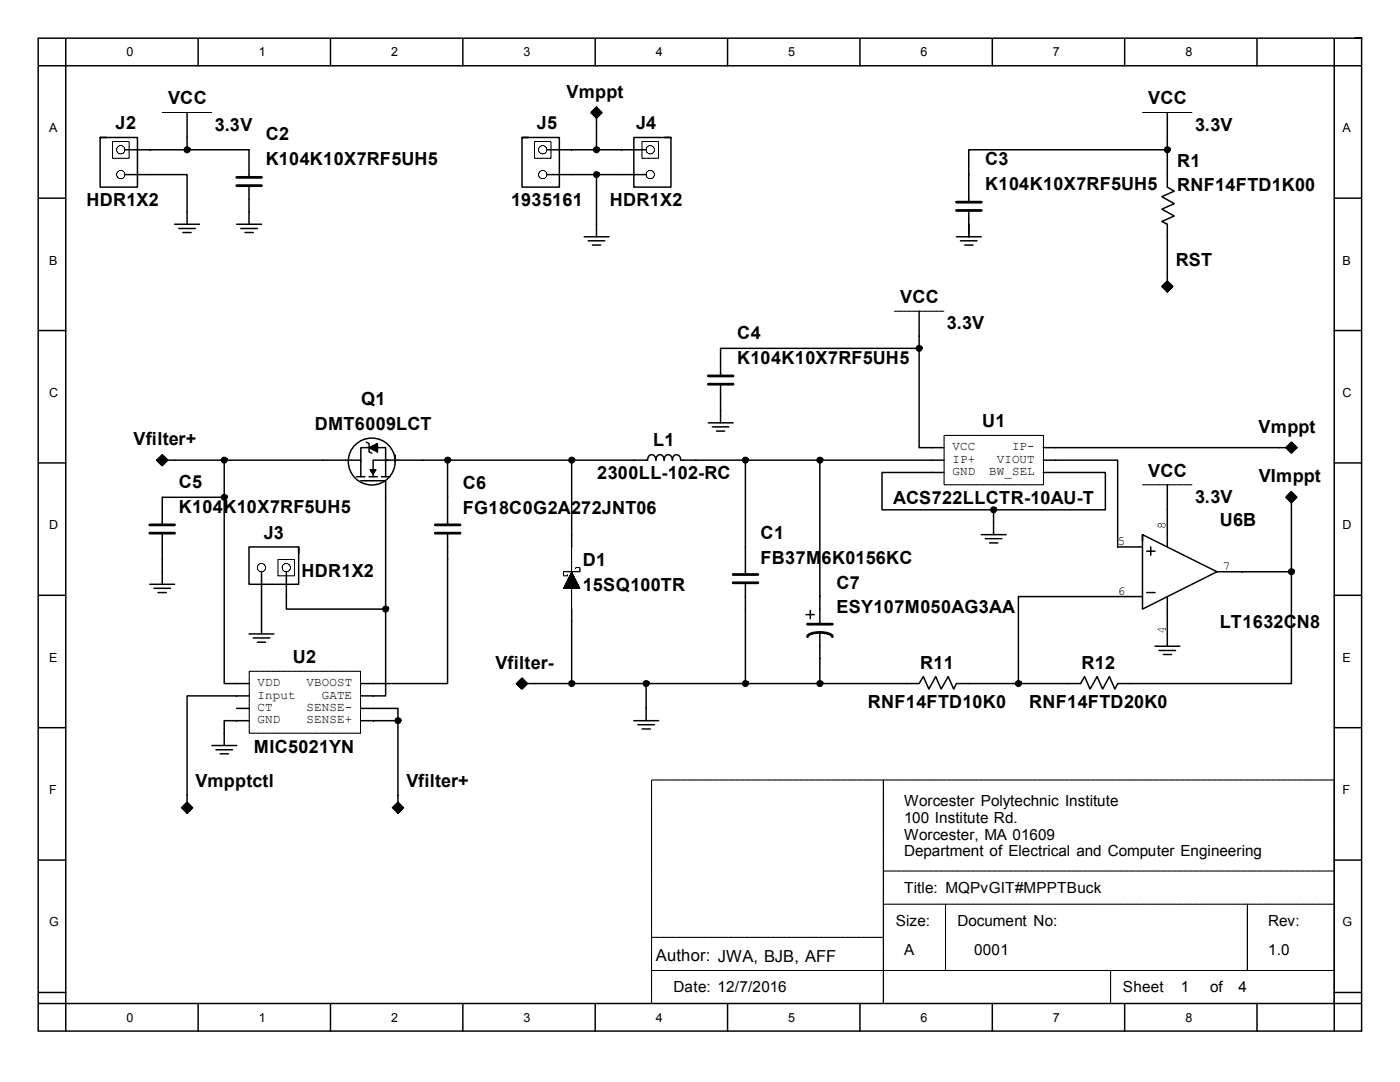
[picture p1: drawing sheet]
<svg xmlns="http://www.w3.org/2000/svg" width="279mm" height="216mm" viewBox="0 0 279 216" stroke-linecap="round" stroke-linejoin="round" font-family="sans-serif">
<defs><g id="words">
<g font-size="3.6">
<text x="33.5" y="20.8">VCC</text>
<text x="113" y="19.5">Vmppt</text>
<text x="229.1" y="20.8">VCC</text>
<text x="23.1" y="25.8">J2</text>
<text x="42.8" y="26.1">3.3V</text>
<text x="53" y="28">C2</text>
<text x="107.1" y="25.8">J5</text>
<text x="127" y="25.8">J4</text>
<text x="238.5" y="26.1">3.3V</text>
<text x="53" y="32.9">K104K10X7RF5UH5</text>
<text x="196.6" y="32.9">C3</text>
<text x="234.9" y="33.2">R1</text>
<text x="17.3" y="41.1">HDR1X2</text>
<text x="102" y="41.1">1935161</text>
<text x="121.7" y="41.1">HDR1X2</text>
<text x="196.6" y="37.9">K104K10X7RF5UH5</text>
<text x="234.9" y="38.2">RNF14FTD1K00</text>
<text x="234.7" y="53">RST</text>
<text x="179.6" y="60.5">VCC</text>
<text x="189" y="65.7">3.3V</text>
<text x="147.1" y="67.6">C4</text>
<text x="147.1" y="72.6">K104K10X7RF5UH5</text>
<text x="72.1" y="80.8">Q1</text>
<text x="26.7" y="88.8">Vfilter+</text>
<text x="62.8" y="85.8">DMT6009LCT</text>
<text x="130.4" y="89.1">L1</text>
<text x="196" y="85.2">U1</text>
<text x="251.2" y="86.3">Vmppt</text>
<text x="119.2" y="95.7">2300LL-102-RC</text>
<text x="229.1" y="95.1">VCC</text>
<text x="35.7" y="97.3">C5</text>
<text x="92.4" y="97.6">C6</text>
<text x="178.2" y="100.6">ACS722LLCTR-10AU-T</text>
<text x="238.5" y="100.4">3.3V</text>
<text x="251.2" y="96.2">VImppt</text>
<text x="35.7" y="102.3">K104K10X7RF5UH5</text>
<text x="52.7" y="107.5">J3</text>
<text x="92.4" y="102.6">FG18C0G2A272JNT06</text>
<text x="151.8" y="107.5">C1</text>
<text x="243.5" y="105">U6B</text>
<text x="116.3" y="113">D1</text>
<text x="151.8" y="112.5">FB37M6K0156KC</text>
<text x="60.2" y="115.2">HDR1X2</text>
<text x="116.3" y="118">15SQ100TR</text>
<text x="166.9" y="117.4">C7</text>
<text x="166.9" y="122.4">ESY107M050AG3AA</text>
<text x="243.5" y="125.4">LT1632CN8</text>
<text x="58.4" y="132.3">U2</text>
<text x="98.9" y="133.4">Vfilter-</text>
<text x="183.6" y="133.4">R11</text>
<text x="215.8" y="133.4">R12</text>
<text x="173.2" y="141.3">RNF14FTD10K0</text>
<text x="205.4" y="141.3">RNF14FTD20K0</text>
<text x="50.7" y="150.2">MIC5021YN</text>
<text x="39" y="157">Vmpptctl</text>
<text x="81.1" y="157">Vfilter+</text>
</g>
<text font-size="3.3" x="130.9" y="191.7">Author: JWA, BJB, AFF</text>
<g font-size="3">
<text x="180.4" y="160.9">Worcester Polytechnic Institute</text>
<text x="180.4" y="164.2">100 Institute Rd.</text>
<text x="180.4" y="167.5">Worcester, MA 01609</text>
<text x="180.4" y="170.8">Department of Electrical and Computer Engineering</text>
<text x="180.4" y="178.2">Title: MQPvGIT#MPPTBuck</text>
<text x="178.8" y="184.8">Size:</text>
<text x="191.1" y="184.8">Document No:</text>
<text x="253.1" y="184.8">Rev:</text>
<text x="180.4" y="190.6">A</text>
<text x="194.4" y="190.6">0001</text>
<text x="253.1" y="190.6">1.0</text>
<text x="134.4" y="198">Date: 12/7/2016</text>
<text x="224.1" y="198">Sheet</text>
<text x="235.7" y="198">1</text>
<text x="241.5" y="198">of</text>
<text x="247.2" y="198">4</text>
</g>
<g font-size="2.5">
<text x="25.2" y="11.2">0</text>
<text x="51.6" y="11.2">1</text>
<text x="78.1" y="11.2">2</text>
<text x="104.5" y="11.2">3</text>
<text x="130.9" y="11.2">4</text>
<text x="157.3" y="11.2">5</text>
<text x="183.7" y="11.2">6</text>
<text x="210.1" y="11.2">7</text>
<text x="236.6" y="11.2">8</text>
<text x="9.8" y="26.4">A</text>
<text x="267.9" y="26.4">A</text>
<text x="9.8" y="52.8">B</text>
<text x="267.9" y="52.8">B</text>
<text x="9.8" y="79.2">C</text>
<text x="267.9" y="79.2">C</text>
<text x="190.1" y="89.9">VCC</text>
<text x="202" y="89.9">IP-</text>
<text x="190.1" y="92.3">IP+</text>
<text x="190.1" y="94.8">GND</text>
<text x="197.4" y="94.8">BW_SEL</text>
<text x="198.9" y="92.3">VIOUT</text>
<text x="9.8" y="105.6">D</text>
<text x="267.9" y="105.6">D</text>
<text x="223.1" y="108.8">5</text>
<text x="244" y="113.7">7</text>
<text x="223.1" y="118.7">6</text>
<text x="9.8" y="132">E</text>
<text x="51.4" y="136.9">VDD</text>
<text x="61.2" y="136.9">VBOOST</text>
<text x="267.9" y="132">E</text>
<text x="51.4" y="139.4">Input</text>
<text x="51.4" y="141.8">CT</text>
<text x="61.2" y="141.8">SENSE-</text>
<text x="64.2" y="139.4">GATE</text>
<text x="51.4" y="144.3">GND</text>
<text x="61.2" y="144.3">SENSE+</text>
<text x="9.8" y="158.5">F</text>
<text x="267.9" y="158.5">F</text>
<text x="9.8" y="184.9">G</text>
<text x="267.9" y="184.9">G</text>
<text x="25.2" y="203.8">0</text>
<text x="51.6" y="203.8">1</text>
<text x="78.1" y="203.8">2</text>
<text x="104.5" y="203.8">3</text>
<text x="130.9" y="203.8">4</text>
<text x="157.3" y="203.8">5</text>
<text x="183.7" y="203.8">6</text>
<text x="210.1" y="203.8">7</text>
<text x="236.6" y="203.8">8</text>
</g>
</g></defs>
<g fill="none" stroke="#000" stroke-width=".3">
<path d="M7.6 13.1h264.1M13.1 7.6v198.1M39.5 7.6v5.5M66 7.6v5.5M92.4 7.6v5.5M118.8 7.6v5.5M145.2 7.6v5.5M171.6 7.6v5.5M198 7.6v5.5M224.5 7.6v5.5M250.9 7.6v5.5M266.3 7.6v198.1"/>
<path d="M270.5 7.6h1.2v198.1h-264.1v-198.1h264.1M7.6 39.5h5.5M20 27.4h7.4v9.9h-7.4v-9.9h1.3M24.9 34.8h12.4v9.9M24.9 29.9h24.8v5.5M37.3 22.5v7.4M37.9 29.6a.57 .57 0 0 1-.2 .8 .57 .57 0 0 1-.8-.2 .57 .57 0 0 1 .1-.8 .56 .56 0 0 1 .9 .5M49.7 37v7.7M104.2 27.4h7.4v9.9h-7.4v-9.9h1.3M109.1 29.9h19.8M109.1 34.8h19.8M119 21.4l-1.1 1.1 1.1 1.1 1.1-1.1-1.1-1.1-.8 .9"/>
<path d="M119 21.6l-.8 .9 .8 .8 .9-.8-.9-.9-.8 .9M119 23.6v6.3M119 34.8v12.4M119.6 34.5a.57 .57 0 0 1-.2 .8 .57 .57 0 0 1-.8-.2 .57 .57 0 0 1 .2-.7 .55 .55 0 0 1 .8 .4M119.6 29.6a.57 .57 0 0 1-.2 .8 .57 .57 0 0 1-.8-.2 .57 .57 0 0 1 .2-.8 .55 .55 0 0 1 .8 .5M132.6 27.4h1.3v9.9h-7.4v-9.9h7.4M233 22.5v14.8l1.4 .8-2.5 1.1 2.5 1.4-2.5 1.1 2.5 1.4-2.5 1.1 1.1 .5v11.3M233 29.9h-39.7v10.4M233.5 29.6a.57 .57 0 0 1-.2 .8 .57 .57 0 0 1-.8-.2 .57 .57 0 0 1 .2-.8 .55 .55 0 0 1 .8 .5M266.3 39.5h5.4M34.8 44.7h5M35.7 45.6h3.3"/>
<path d="M36.5 46.4h1.6M47.2 44.7h5M48 45.6h3.4M48.9 46.4h1.6M116.6 47.2h4.9M117.4 48h3.3M118.2 48.9h1.7M190.9 47.2h4.9M191.7 48h3.3M192.5 48.9h1.7M193.3 42v5.2M233.8 57.1l-.8 .9-.8-.9 .8-.8 .8 .8-.8 .9"/>
<path d="M233.8 57.4l-.8 .9-1.1-1.2 1.1-1.1 1.1 1.1-1.1 1.2M7.6 66h5.5M143.8 76.7v7.7M183.4 69.5v19.8h5M183.4 62.1v7.4M183.4 69.5h-39.6v5.5M184 69.2a.57 .57 0 0 1-.2 .8 .57 .57 0 0 1-.8-.2 .57 .57 0 0 1 .2-.8 .55 .55 0 0 1 .8 .5M266.3 66h5.4M7.6 92.4h5.5M31.3 91.8l1.1 1.1 1.1-1.1-1.1-1.1-1.1 1.1 .9 .9M31.5 91.8l.9 .8 .8-.8-.8-.8-.9 .8 .9 .8M33.5 91.8h38.5v3.3"/>
<path d="M44.7 99.2v37.2h5M44.7 91.8v7.4M44.7 99.2h-12.3v5.5M45.3 91.5a.6 .6 0 0 1-.2 .8 .6 .6 0 0 1-.8-.2 .55 .55 0 0 1 .3-.8 .55 .55 0 0 1 .7 .5M45.3 98.9a.57 .57 0 0 1-.2 .8 .57 .57 0 0 1-.8-.2 .57 .57 0 0 1 .2-.7 .55 .55 0 0 1 .8 .4M71.2 95.1h1.6M72 95.9h5v25.6M72 92.1v-2.8h5v2.8M73.1 88.2l.6 .3v1.7l.5 .2M73.7 95.1h1.6M73.9 93.7l.6 .9 .5-.9h-1.1l.6 .9M75.3 88.9v1.3l-1.6-.9 1.6-.8v1.7"/>
<path d="M76.1 95.1h1.7M77.5 91.8h-3v3.3M78.9 90.8a5 5 0 0 1-3.1 5.7 4.7 4.7 0 0 1-6.2-3.3 4.7 4.7 0 0 1 4-5.8 4.7 4.7 0 0 1 5.3 4.7M89.3 91.8v12.9M89.9 91.5a.6 .6 0 0 1-.3 .8 .6 .6 0 0 1-.8-.2 .55 .55 0 0 1 .4-.8 .55 .55 0 0 1 .7 .5M114.1 91.8v17.3M114.6 91.5a.6 .6 0 0 1-.2 .8 .6 .6 0 0 1-.8-.2 .55 .55 0 0 1 .3-.8 .55 .55 0 0 1 .7 .5M141.4 84.4h4.9M142.2 85.2h3.3M143 86h1.6M148.8 91.8v22.8M149.3 91.5a.6 .6 0 0 1-.2 .8 .6 .6 0 0 1-.8-.2 .55 .55 0 0 1 .3-.8 .55 .55 0 0 1 .7 .5"/>
<path d="M163.6 91.8v32.7M164.2 91.5a.6 .6 0 0 1-.3 .8 .6 .6 0 0 1-.8-.2 .55 .55 0 0 1 .4-.8 .55 .55 0 0 1 .7 .5M188.4 91.8h-52.6a.86 .86 0 0 0-.8-1.1 .86 .86 0 0 0-.8 1.1 .86 .86 0 0 0-.8-1.1 .86 .86 0 0 0-.9 1.1 .86 .86 0 0 0-.8-1.1 .86 .86 0 0 0-.8 1.1 .86 .86 0 0 0-.8-1.1 .86 .86 0 0 0-.9 1.1h-52.2v3.3M188.4 94.3h-12.4v7.4h22.3M208.2 94.3h12.4v7.4h-22.3M208.2 91.8h14.9v17.3h4.9M208.2 89.3h48.4M233 96.8v12.3M257.7 88.5l.9 .8-.9 .9-.8-.9 .8-.8 .9 .8M257.7 98.1l-1.1 1.1 1.1 1.1 1.1-1.1-1.1-1.1-.9 .9M257.7 98.4l-.8 .8 .8 .9 .9-.9-.9-.8-.8 .8M257.9 88.4l.9 .9-1.1 1.1-1.1-1.1 1.1-1.1 1.1 1.1"/>
<path d="M266.3 92.4h5.4M7.6 118.8h5.5M29.9 116.6h4.9M30.7 117.4h3.3M31.5 118.2h1.7M32.4 106.4v10.2M52.2 114.1v12.4M57.1 114.1v7.4h19.9M59.6 109.1v7.5h-9.9v-7.5h9.9v1.3M89.3 106.4v30h-17.3M148.8 116.3v20.1M195.8 106.7h5"/>
<path d="M196.6 107.5h3.3M197.5 108.3h1.6M198.3 101.7v5M198.8 101.4a.6 .6 0 0 1-.2 .8 .6 .6 0 0 1-.8-.2 .55 .55 0 0 1 .3-.8 .55 .55 0 0 1 .7 .5M228 106.7v14.8l14.9-7.4-14.9-7.4v1.2M228 119h-24.8v17.4M228.9 118.2h1.6M228.9 110h1.6M229.7 109.1v1.7M233 119v9.9M242.9 114.1h14.8M257.7 114.1v22.3h-34.6l-.6 1.1-1.1-2.5-1.4 2.5-1.1-2.5-1.3 2.5-1.1-2.5-.9 1.4h-24.7l-.6 1.1-1.1-2.5-1.4 2.5-1.1-2.5-1.3 2.5-1.1-2.5-.9 1.4h-78.1"/>
<path d="M257.7 100.3v13.8M258.3 113.8a.57 .57 0 0 1-.2 .8 .57 .57 0 0 1-.8-.2 .57 .57 0 0 1 .2-.8 .55 .55 0 0 1 .8 .5M266.3 118.8h5.4M49.7 138.9h-12.4v21.2M49.7 126.5h5M50.5 127.3h3.3M51.4 128.1h1.6M77 121.5v17.4h-5M77.5 121.2a.6 .6 0 0 1-.2 .8 .6 .6 0 0 1-.8-.2 .56 .56 0 0 1 .3-.8 .56 .56 0 0 1 .7 .5M103.1 136.4l1.1 1.1 1.1-1.1-1.1-1.1-1.1 1.1 .9 .9M103.4 136.4l.8 .8 .8-.8-.8-.8-.8 .8 .8 .8M114.1 121.5v14.9"/>
<path d="M114.6 136.1a.6 .6 0 0 1-.2 .7 .6 .6 0 0 1-.8-.1 .55 .55 0 0 1 .3-.8 .55 .55 0 0 1 .7 .5M128.9 136.4v7.4M129.5 136.1a.6 .6 0 0 1-.2 .7 .6 .6 0 0 1-.8-.1 .55 .55 0 0 1 .3-.8 .55 .55 0 0 1 .7 .5M149.3 136.1a.6 .6 0 0 1-.2 .7 .6 .6 0 0 1-.8-.1 .55 .55 0 0 1 .3-.8 .55 .55 0 0 1 .7 .5M160.9 122.6h1.6M161.7 121.8v1.6M163.6 126.2v10.2M164.2 136.1a.6 .6 0 0 1-.3 .7 .6 .6 0 0 1-.8-.1 .55 .55 0 0 1 .4-.8 .55 .55 0 0 1 .7 .5M203.8 136.1a.6 .6 0 0 1-.2 .7 .6 .6 0 0 1-.8-.1 .55 .55 0 0 1 .3-.8 .55 .55 0 0 1 .7 .5M230.5 128.9h5M231.3 129.8h3.3M232.2 130.6h1.6"/>
<path d="M7.6 145.2h5.5M42.3 148.8h4.9M43.1 149.6h3.3M43.9 150.4h1.7M47.2 141.4h2.5M49.7 143.8h-5v5M72 141.4h7.4v2.4M72 143.8h7.4M79.4 143.8v16.3M80 143.5a.57 .57 0 0 1-.2 .8 .57 .57 0 0 1-.8-.2 .57 .57 0 0 1 .1-.8 .55 .55 0 0 1 .9 .5M126.5 143.8h4.9M127.3 144.6h3.3"/>
<path d="M128.1 145.5h1.7M266.3 145.2h5.4M7.6 171.6h5.5M38.1 161.2l-.8 .8-.8-.8 .8-.9 .8 .9-.8 .8M38.2 161.4l-.9 .9-1.1-1.1 1.1-1.1 1.1 1.1-1.1 1.1M80.2 161.2l-.8 .8-.8-.8 .8-.9 .8 .9-.8 .8M80.3 161.4l-.9 .9-1.1-1.1 1.1-1.1 1.1 1.1-1.1 1.1M266.3 171.6h5.4M7.6 198h5.5M266.3 198h5.4M7.6 200.2h264.1M39.5 200.2v5.5"/>
<path d="M66 200.2v5.5M92.4 200.2v5.5M118.8 200.2v5.5M145.2 200.2v5.5M171.6 200.2v5.5M198 200.2v5.5M224.5 200.2v5.5M250.9 200.2v5.5"/>
</g>
<g fill="#000">
<path d="M24.9 29.7l.1 .2h-.2zM24.9 29.5v.3zM24.8 29.5l.1-.1v.2zM24.7 29.3l.2 .2zM24.6 29.3l.2 .2zM24.5 29.2l.3 .1-.1 .1zM24.5 29.1l.1 .2-.2-.1zM24.3 29l.2 .1v.1zM24.1 29l.3 .1zM24 29.1a.12 .12 0 0 1 .2 0 .12 .12 0 0 1-.2 0zM23.9 29.1a.12 .12 0 0 1 .2 0 .12 .12 0 0 1-.2 0zM23.8 29l.2 .1-.2 .1zM23.7 29.1h.2l-.2 .1zM23.5 29.2h.3l-.2 .1zM23.4 29.3l.3-.1-.2 .2zM23.5 29.3v.1l-.1 .1zM23.4 29.4l-.1 .2zM23.3 29.5l.1 .1-.1 .2zM23.3 29.6v.3zM23.2 29.7l.2 .1-.1 .2zM23.2 29.9h.2l-.1 .2zM23.2 30l.2 .1v.2zM23.3 30.2l.2 .2zM23.3 30.3h.2v.2zM23.5 30.4l.2 .1-.1 .1zM23.5 30.5l.2 .1zM23.6 30.6l.3 .1zM23.7 30.6l.3 .1-.1 .1zM23.9 30.7a.12 .12 0 0 1 .2 0 .12 .12 0 0 1-.2 0zM24 30.7a.15 .15 0 0 1 .3 0 .15 .15 0 0 1-.3 0zM24.2 30.7a.11 .11 0 0 1 .2 0 .11 .11 0 0 1-.2 0zM24.3 30.6l.2 .1h-.2zM24.4 30.6a.11 .11 0 0 1 .2 0 .11 .11 0 0 1-.2 0zM24.5 30.5l.2-.1-.1 .2zM24.7 30.4h.1l-.1 .2-.1-.1zM24.7 30.3h.2l-.2 .2zM24.8 30.1h.1l-.1 .3zM24.8 30.1a.11 .11 0 0 1 .2 0 .11 .11 0 0 1-.2 0zM24.8 30a.11 .11 0 0 1 .2 0 .11 .11 0 0 1-.2 0zM24.8 29.9h.2z"/>
<path d="M24.9 34.6l.1 .2h-.2zM24.9 34.5v.3zM24.8 34.4h.1v.2zM24.7 34.3l.2 .2zM24.6 34.2l.2 .2zM24.5 34.1l.3 .1-.1 .1zM24.5 34l.1 .2h-.2zM24.3 34h.2v.2zM24.1 34l.3 .1zM24 34a.12 .12 0 0 1 .2 0 .12 .12 0 0 1-.2 0zM23.9 34a.12 .12 0 0 1 .2 0 .12 .12 0 0 1-.2 0zM23.8 34l.2 .1h-.2zM23.7 34l.2 .1-.2 .1zM23.5 34.2l.3-.1-.2 .2zM23.4 34.3l.3-.1-.2 .2zM23.4 34.3h.2l-.2 .2zM23.4 34.3l-.1 .3zM23.3 34.5h.1l-.1 .2zM23.3 34.6v.2zM23.2 34.7l.2 .1-.1 .2zM23.2 34.8l.2 .1-.1 .2zM23.2 35h.2v.2zM23.3 35.1l.2 .2zM23.3 35.2h.2v.2zM23.5 35.3l.2 .2h-.1zM23.5 35.5l.2 .1zM23.6 35.5l.3 .1zM23.7 35.6h.3l-.2 .1zM23.9 35.7a.12 .12 0 0 1 .2 0 .12 .12 0 0 1-.2 0zM24 35.7a.15 .15 0 0 1 .3 0 .15 .15 0 0 1-.3 0zM24.2 35.6a.11 .11 0 0 1 .2 0 .11 .11 0 0 1-.2 0zM24.3 35.6h.2l-.2 .1zM24.4 35.6a.11 .11 0 0 1 .2 0 .11 .11 0 0 1-.2 0zM24.5 35.5l.2-.1-.1 .2zM24.7 35.3h.1l-.1 .2h-.1zM24.7 35.3h.2l-.2 .1zM24.8 35.1h.1l-.1 .2zM24.8 35a.11 .11 0 0 1 .2 0 .11 .11 0 0 1-.2 0zM24.8 34.9a.11 .11 0 0 1 .2 0 .11 .11 0 0 1-.2 0zM24.8 34.8l.2 .1z"/>
<path d="M25.6 28.2h.2v.1h-.2zM25.4 28.2l.3 .1zM25.3 28.2l.3 .1zM25.2 28.2l.2 .1zM25 28.2l.3 .1zM24.9 28.2l.2 .1zM24.8 28.2l.2 .1zM24.7 28.2l.2 .1zM24.6 28.2l.2 .1h-.2zM24.4 28.2l.2 .1zM24.3 28.2l.2 .1zM24.1 28.2l.3 .1zM24 28.2l.3 .1zM23.9 28.2l.2 .1zM23.7 28.2l.3 .1zM23.6 28.2l.2 .1zM23.5 28.2l.2 .1h-.2zM23.3 28.2l.3 .1zM23.2 28.2l.3 .1zM23.1 28.2l.2 .1zM22.9 28.2l.3 .1zM22.8 28.2l.2 .1zM22.7 28.2l.2 .1zM22.5 28.2l.3 .1zM22.4 28.2l.2 .1zM22.4 28.2l.1 .2zM22.4 28.3l.1 .3zM22.4 28.5l.1 .2zM22.4 28.6l.1 .3zM22.4 28.7l.1 .3zM22.4 28.9l.1 .2zM22.4 29h.1v.3zM22.4 29.2h.1v.2zM22.4 29.3l.1 .2zM22.4 29.4l.1 .2zM22.4 29.5l.1 .3zM22.4 29.7l.1 .2zM22.4 29.8l.1 .3zM22.4 29.9l.1 .3zM22.4 30.1h.1v.2zM22.4 30.2h.1v.2zM22.4 30.3l.1 .3zM22.4 30.5l.1 .2zM22.4 30.6l.1 .3zM22.4 30.7l.1 .3zM22.4 30.9l.1 .2zM22.4 31l.1 .2zM22.4 31.2h.1v.2zM22.4 31.3h.1v.2zM22.4 31.4l.1 .2zM22.4 31.5l.2 .1zM22.5 31.5l.3 .1zM22.7 31.5l.2 .1zM22.8 31.5l.3 .1zM22.9 31.5l.3 .1zM23.1 31.5l.2 .1h-.2zM23.2 31.5l.3 .1h-.3zM23.4 31.5l.2 .1zM23.5 31.5l.2 .1zM23.6 31.5l.3 .1zM23.7 31.5l.3 .1zM23.9 31.5l.2 .1zM24 31.5l.3 .1zM24.2 31.5l.2 .1h-.2zM24.3 31.5l.2 .1h-.2zM24.4 31.5l.2 .1zM24.5 31.5l.3 .1zM24.7 31.5l.2 .1zM24.8 31.5l.3 .1zM24.9 31.5l.3 .1zM25.1 31.5l.2 .1zM25.2 31.5l.2 .1h-.2zM25.4 31.5l.2 .1h-.2zM25.5 31.5l.2 .1zM25.6 31.5l.2 .1zM25.7 31.4l.1 .2zM25.7 31.2l.1 .3zM25.7 31.1l.1 .2zM25.7 31l.1 .2zM25.7 30.8l.1 .3zM25.7 30.7h.1v.2zM25.7 30.6l.1 .2zM25.7 30.4l.1 .3zM25.7 30.3l.1 .3zM25.7 30.2l.1 .2zM25.7 30l.1 .3zM25.7 29.9l.1 .2zM25.7 29.8l.1 .2zM25.7 29.7h.1v.2zM25.7 29.5l.1 .3zM25.7 29.4l.1 .2zM25.7 29.2l.1 .3zM25.7 29.1l.1 .3zM25.7 29l.1 .2zM25.7 28.9l.1 .2zM25.7 28.7l.1 .3zM25.7 28.6h.1v.2zM25.7 28.5l.1 .2zM25.7 28.3l.1 .3zM25.7 28.3l.1-.1v.2z"/>
<path d="M32.4 22.4l.2 .1h-.2zM32.5 22.4l.2 .1zM32.6 22.4l.2 .1zM32.7 22.4l.3 .1zM32.8 22.4l.3 .1zM33 22.4l.2 .1zM33.1 22.4l.3 .1zM33.3 22.4l.2 .1h-.2zM33.4 22.4l.2 .1zM33.5 22.4l.2 .1zM33.6 22.4l.3 .1zM33.8 22.4l.2 .1zM33.9 22.4l.3 .1zM34 22.4l.3 .1zM34.2 22.4l.2 .1zM34.3 22.4l.2 .1h-.2zM34.5 22.4l.2 .1h-.2zM34.6 22.4l.2 .1zM34.7 22.4l.2 .1zM34.8 22.4l.3 .1zM35 22.4l.2 .1zM35.1 22.4l.2 .1zM35.2 22.4l.3 .1zM35.4 22.4l.2 .1h-.2zM35.5 22.4l.2 .1h-.2zM35.6 22.4l.3 .1zM35.8 22.4l.2 .1zM35.9 22.4l.3 .1zM36 22.4l.3 .1zM36.2 22.4l.2 .1zM36.3 22.4l.2 .1zM36.4 22.4l.3 .1h-.3zM36.6 22.4l.2 .1h-.2zM36.7 22.4l.2 .1zM36.8 22.4l.2 .1zM36.9 22.4l.3 .1zM37.1 22.4l.2 .1zM37.2 22.4l.3 .1zM37.3 22.4l.3 .1zM37.5 22.4l.2 .1h-.2zM37.6 22.4l.2 .1h-.2zM37.7 22.4l.3 .1zM37.9 22.4l.2 .1zM38 22.4l.3 .1zM38.1 22.4l.3 .1zM38.3 22.4l.2 .1zM38.4 22.4l.3 .1zM38.6 22.4l.2 .1h-.2zM38.7 22.4l.2 .1h-.2zM38.8 22.4l.2 .1zM38.9 22.4l.3 .1zM39.1 22.4l.2 .1zM39.2 22.4l.3 .1zM39.3 22.4l.3 .1zM39.5 22.4l.2 .1zM39.6 22.4l.2 .1h-.2zM39.8 22.4l.2 .1h-.2zM39.9 22.4l.2 .1zM40 22.4l.2 .1zM40.1 22.4l.3 .1zM40.2 22.4l.3 .1zM40.4 22.4l.2 .1zM40.5 22.4l.3 .1zM40.7 22.4l.2 .1h-.2zM40.8 22.4l.2 .1h-.2zM40.9 22.4l.2 .1zM41 22.4l.3 .1zM41.2 22.4l.2 .1zM41.3 22.4l.3 .1zM41.4 22.4l.3 .1zM41.6 22.4l.2 .1zM41.7 22.4l.3 .1h-.3zM41.9 22.4l.2 .1h-.2zM42 22.4l.2 .1zM42.1 22.4l.2 .1zM32.3 22.4l.1 .1z"/>
<path d="M109.1 29.7l.1 .2h-.1zM109.1 29.5v.3zM109 29.5l.1-.1v.2zM108.9 29.3l.2 .2zM108.8 29.3l.2 .2zM108.7 29.2l.3 .1-.1 .1zM108.7 29.1l.1 .2-.2-.1zM108.5 29l.2 .1v.1zM108.3 29l.3 .1zM108.2 29.1a.12 .12 0 0 1 .2 0 .12 .12 0 0 1-.2 0zM108.1 29.1a.12 .12 0 0 1 .2 0 .12 .12 0 0 1-.2 0zM108 29l.2 .1-.2 .1zM107.9 29.1h.2l-.2 .1zM107.7 29.2h.3l-.2 .1zM107.6 29.3l.3-.1-.2 .2zM107.7 29.3v.1l-.1 .1zM107.6 29.4l-.1 .2zM107.5 29.5l.1 .1-.1 .2zM107.5 29.6v.3zM107.4 29.7l.2 .1-.1 .2zM107.4 29.9h.2l-.1 .2zM107.4 30l.2 .1v.2zM107.5 30.2l.2 .2zM107.5 30.3h.2v.2zM107.7 30.4l.2 .1-.1 .1zM107.7 30.5l.2 .1zM107.8 30.6l.3 .1zM107.9 30.6l.3 .1h-.2zM108.1 30.7a.12 .12 0 0 1 .2 0 .12 .12 0 0 1-.2 0zM108.2 30.7a.15 .15 0 0 1 .3 0 .15 .15 0 0 1-.3 0zM108.4 30.7a.11 .11 0 0 1 .2 0 .11 .11 0 0 1-.2 0zM108.5 30.6l.2 .1h-.2zM108.6 30.6a.11 .11 0 0 1 .2 0 .11 .11 0 0 1-.2 0zM108.7 30.5l.2-.1-.1 .2zM108.9 30.4h.1l-.1 .2-.1-.1zM108.9 30.3h.2l-.1 .2zM109 30.1h.1l-.1 .3zM109 30.1a.11 .11 0 0 1 .2 0 .11 .11 0 0 1-.2 0zM109 30a.15 .15 0 0 1 .3 0 .15 .15 0 0 1-.3 0zM109.1 29.9h.1z"/>
<path d="M109.1 34.6l.1 .2h-.1zM109.1 34.5v.3zM109 34.4h.1v.2zM108.9 34.3l.2 .2zM108.8 34.2l.2 .2zM108.7 34.1l.3 .1-.1 .1zM108.7 34l.1 .2h-.2zM108.5 34h.2v.2zM108.3 34l.3 .1zM108.2 34a.12 .12 0 0 1 .2 0 .12 .12 0 0 1-.2 0zM108.1 34a.12 .12 0 0 1 .2 0 .12 .12 0 0 1-.2 0zM108 34l.2 .1h-.2zM107.9 34l.2 .1-.2 .1zM107.7 34.2l.3-.1-.2 .2zM107.6 34.3l.3-.1-.2 .2zM107.7 34.2v.2l-.1 .1zM107.6 34.3l-.1 .3zM107.5 34.5h.1l-.1 .2zM107.5 34.6v.2zM107.4 34.7l.2 .1-.1 .2zM107.4 34.8l.2 .1-.1 .2zM107.4 35h.2v.2zM107.5 35.1l.2 .2zM107.5 35.2h.2v.2zM107.7 35.3l.2 .2h-.1zM107.7 35.5l.2 .1zM107.8 35.5l.3 .1zM107.9 35.6h.3l-.2 .1zM108.1 35.7a.12 .12 0 0 1 .2 0 .12 .12 0 0 1-.2 0zM108.2 35.7a.15 .15 0 0 1 .3 0 .15 .15 0 0 1-.3 0zM108.4 35.6a.11 .11 0 0 1 .2 0 .11 .11 0 0 1-.2 0zM108.5 35.6h.2l-.2 .1zM108.6 35.6a.11 .11 0 0 1 .2 0 .11 .11 0 0 1-.2 0zM108.7 35.5l.2-.1-.1 .2zM108.9 35.3h.1l-.1 .2h-.1zM109 35.2l.1 .1-.1 .1zM109 35.1h.1l-.1 .2zM109 35a.11 .11 0 0 1 .2 0 .11 .11 0 0 1-.2 0zM109 34.9a.15 .15 0 0 1 .3 0 .15 .15 0 0 1-.3 0zM109.1 34.8l.1 .1z"/>
<path d="M109.8 28.2h.2v.1h-.2zM109.6 28.2l.3 .1zM109.5 28.2l.3 .1zM109.4 28.2l.2 .1zM109.2 28.2l.3 .1zM109.1 28.2l.2 .1zM109 28.2l.2 .1zM108.9 28.2l.2 .1zM108.8 28.2l.2 .1h-.2zM108.6 28.2l.2 .1zM108.5 28.2l.2 .1zM108.3 28.2l.3 .1zM108.2 28.2l.3 .1zM108.1 28.2l.2 .1zM107.9 28.2l.3 .1zM107.8 28.2l.2 .1zM107.7 28.2l.2 .1h-.2zM107.5 28.2l.3 .1zM107.4 28.2l.3 .1zM107.3 28.2l.2 .1zM107.1 28.2l.3 .1zM107 28.2l.2 .1zM106.9 28.2l.2 .1zM106.7 28.2l.3 .1zM106.6 28.2l.2 .1zM106.6 28.2l.1 .2zM106.6 28.3l.1 .3zM106.6 28.5l.1 .2zM106.6 28.6l.1 .3zM106.6 28.7l.1 .3zM106.6 28.9l.1 .2zM106.6 29h.1v.3zM106.6 29.2l.1 .2zM106.6 29.3l.1 .2zM106.6 29.4l.1 .2zM106.6 29.5l.1 .3zM106.6 29.7l.1 .2zM106.6 29.8l.1 .3zM106.6 29.9l.1 .3zM106.6 30.1h.1v.2zM106.6 30.2l.1 .2zM106.6 30.3l.1 .3zM106.6 30.5l.1 .2zM106.6 30.6l.1 .3zM106.6 30.7l.1 .3zM106.6 30.9l.1 .2zM106.6 31l.1 .2zM106.6 31.2h.1v.2zM106.6 31.3l.1 .2zM106.6 31.4l.1 .2zM106.6 31.5l.2 .1zM106.7 31.5l.3 .1zM106.9 31.5l.2 .1zM107 31.5l.3 .1zM107.2 31.5l.2 .1zM107.3 31.5l.2 .1h-.2zM107.4 31.5l.3 .1zM107.6 31.5l.2 .1zM107.7 31.5l.2 .1zM107.8 31.5l.3 .1zM107.9 31.5l.3 .1zM108.1 31.5l.2 .1zM108.2 31.5l.3 .1zM108.4 31.5l.2 .1h-.2zM108.5 31.5l.2 .1zM108.6 31.5l.2 .1zM108.7 31.5l.3 .1zM108.9 31.5l.2 .1zM109 31.5l.3 .1zM109.1 31.5l.3 .1zM109.3 31.5l.2 .1zM109.4 31.5l.2 .1h-.2zM109.5 31.5l.3 .1zM109.7 31.5l.2 .1zM109.8 31.5l.2 .1zM109.9 31.4l.1 .2zM109.9 31.2l.1 .3zM109.9 31.1l.1 .2zM109.9 31l.1 .2zM109.9 30.9h.1v.2zM109.9 30.7h.1v.2zM109.9 30.6l.1 .2zM109.9 30.4l.1 .3zM109.9 30.3l.1 .3zM109.9 30.2l.1 .2zM109.9 30l.1 .3zM109.9 29.9l.1 .2zM109.9 29.8h.1v.2zM109.9 29.7h.1v.2zM109.9 29.5l.1 .3zM109.9 29.4l.1 .2zM109.9 29.2l.1 .3zM109.9 29.1l.1 .3zM109.9 29l.1 .2zM109.9 28.9l.1 .2zM109.9 28.7h.1v.3zM109.9 28.6h.1v.2zM109.9 28.5l.1 .2zM109.9 28.3l.1 .3zM109.9 28.3l.1-.1v.2z"/>
<path d="M118.9 22.2h.2l-.2 .1zM118.8 22.3h.2l-.1 .1zM118.7 22.4l.2-.1-.1 .2zM118.8 22.4l.1 .1v.1zM118.9 22.5l.1 .2zM118.9 22.6l.2 .2zM119.1 22.6l.1 .1-.2 .1zM119.1 22.6l.2-.1-.1 .2zM119.3 22.4l.1 .1-.2 .1zM119.1 22.3l.3 .2zM119.1 22.3h.2l-.1 .1zM119 22.1l.2 .2z"/>
<path d="M130.6 29.7l.1 .2h-.2zM130.6 29.5l-.1 .3zM130.4 29.5l.1-.1 .1 .2zM130.4 29.3l.2 .2zM130.3 29.3l.2 .2zM130.2 29.2l.2 .1v.1zM130.1 29.1l.2 .2-.2-.1zM130 29l.2 .1-.1 .1zM129.8 29l.3 .1zM129.7 29.1a.12 .12 0 0 1 .2 0 .12 .12 0 0 1-.2 0zM129.5 29.1a.15 .15 0 0 1 .3 0 .15 .15 0 0 1-.3 0zM129.5 29l.2 .1-.2 .1zM129.3 29.1h.3l-.2 .1zM129.2 29.2h.2l-.1 .1zM129.1 29.3l.2-.1-.1 .2zM129.1 29.3l.1 .1-.2 .1zM129.1 29.4l-.1 .2zM128.9 29.5l.2 .1-.2 .2zM128.9 29.6v.3zM128.9 29.7l.1 .1-.1 .2zM128.9 29.9h.1v.2zM128.9 30l.1 .1v.2zM129 30.2l.1 .2zM129 30.3h.1l.1 .2zM129.1 30.4l.2 .1-.1 .1zM129.2 30.5l.2 .1zM129.3 30.6l.2 .1zM129.4 30.6l.3 .1h-.2zM129.6 30.7a.12 .12 0 0 1 .2 0 .12 .12 0 0 1-.2 0zM129.7 30.7a.12 .12 0 0 1 .2 0 .12 .12 0 0 1-.2 0zM129.8 30.7a.15 .15 0 0 1 .3 0 .15 .15 0 0 1-.3 0zM130 30.6l.2 .1h-.3zM130.1 30.6a.11 .11 0 0 1 .2 0 .11 .11 0 0 1-.2 0zM130.2 30.5l.2-.1-.1 .2zM130.3 30.4h.2l-.1 .2-.1-.1zM130.4 30.3h.2l-.2 .2zM130.5 30.1h.1l-.1 .3zM130.5 30.1a.11 .11 0 0 1 .2 0 .11 .11 0 0 1-.2 0zM130.5 30a.11 .11 0 0 1 .2 0 .11 .11 0 0 1-.2 0zM130.5 29.9h.2z"/>
<path d="M130.6 34.6l.1 .2h-.2zM130.6 34.5l-.1 .3zM130.4 34.4h.1l.1 .2zM130.4 34.3l.2 .2zM130.3 34.2l.2 .2zM130.2 34.1l.2 .1v.1zM130.1 34l.2 .2h-.2zM130 34h.2l-.1 .2zM129.8 34l.3 .1zM129.7 34a.12 .12 0 0 1 .2 0 .12 .12 0 0 1-.2 0zM129.5 34a.15 .15 0 0 1 .3 0 .15 .15 0 0 1-.3 0zM129.5 34l.2 .1h-.2zM129.3 34l.3 .1-.2 .1zM129.2 34.2l.2-.1-.1 .2zM129.1 34.3l.2-.1-.1 .2zM129.1 34.2l.1 .2-.2 .1zM129.1 34.3l-.1 .3zM128.9 34.5h.2l-.2 .2zM128.9 34.6v.2zM128.9 34.7l.1 .1-.1 .2zM128.9 34.8l.1 .1v.2zM128.9 35h.1v.2zM129 35.1l.1 .2zM129 35.2h.1l.1 .2zM129.1 35.3l.2 .2h-.1zM129.2 35.5l.2 .1zM129.3 35.5l.2 .1zM129.4 35.6h.3l-.2 .1zM129.6 35.7a.12 .12 0 0 1 .2 0 .12 .12 0 0 1-.2 0zM129.7 35.7a.12 .12 0 0 1 .2 0 .12 .12 0 0 1-.2 0zM129.8 35.6a.15 .15 0 0 1 .3 0 .15 .15 0 0 1-.3 0zM130 35.6h.2l-.3 .1zM130.1 35.6a.11 .11 0 0 1 .2 0 .11 .11 0 0 1-.2 0zM130.2 35.5l.2-.1-.1 .2zM130.3 35.3h.2l-.1 .2h-.1zM130.4 35.3h.2l-.2 .1zM130.5 35.1h.1l-.1 .2zM130.5 35a.11 .11 0 0 1 .2 0 .11 .11 0 0 1-.2 0zM130.5 34.9a.11 .11 0 0 1 .2 0 .11 .11 0 0 1-.2 0zM130.5 34.8l.2 .1z"/>
<path d="M131.3 28.2h.1v.1h-.1zM131.1 28.2l.3 .1zM131 28.2l.2 .1zM130.8 28.2l.3 .1zM130.7 28.2l.3 .1zM130.6 28.2l.2 .1zM130.5 28.2l.2 .1zM130.3 28.2l.3 .1zM130.2 28.2l.2 .1h-.2zM130.1 28.2l.2 .1zM129.9 28.2l.3 .1zM129.8 28.2l.2 .1zM129.7 28.2l.2 .1zM129.5 28.2l.2 .1zM129.4 28.2l.2 .1zM129.3 28.2l.2 .1zM129.2 28.2l.2 .1h-.2zM129 28.2l.2 .1zM128.9 28.2l.2 .1zM128.7 28.2l.3 .1zM128.6 28.2l.3 .1zM128.5 28.2l.2 .1zM128.3 28.2l.3 .1zM128.2 28.2l.2 .1zM128.1 28.2l.2 .1zM128.1 28.2l.1 .2zM128.1 28.3l.1 .3zM128.1 28.5v.2zM128.1 28.6v.3zM128.1 28.7v.3zM128.1 28.9v.2zM128.1 29h.1l-.1 .3zM128.1 29.2v.2zM128.1 29.3l.1 .2zM128.1 29.4l.1 .2zM128.1 29.5v.3zM128.1 29.7v.2zM128.1 29.8v.3zM128.1 29.9v.3zM128.1 30.1h.1l-.1 .2zM128.1 30.2v.2zM128.1 30.3l.1 .3zM128.1 30.5l.1 .2zM128.1 30.6v.3zM128.1 30.7v.3zM128.1 30.9v.2zM128.1 31v.2zM128.1 31.2h.1l-.1 .2zM128.1 31.3v.2zM128.1 31.4v.2zM128.1 31.5l.2 .1zM128.2 31.5l.3 .1zM128.3 31.5l.3 .1zM128.5 31.5l.2 .1zM128.6 31.5l.3 .1zM128.8 31.5l.2 .1h-.2zM128.9 31.5l.2 .1zM129 31.5l.2 .1zM129.1 31.5l.3 .1zM129.3 31.5l.2 .1zM129.4 31.5l.3 .1zM129.5 31.5l.3 .1zM129.7 31.5l.2 .1zM129.8 31.5l.2 .1h-.2zM129.9 31.5l.3 .1zM130.1 31.5l.2 .1zM130.2 31.5l.2 .1zM130.3 31.5l.3 .1zM130.5 31.5l.2 .1zM130.6 31.5l.3 .1zM130.7 31.5l.3 .1zM130.9 31.5l.2 .1h-.2zM131 31.5l.2 .1zM131.1 31.5l.3 .1zM131.3 31.5l.2 .1zM131.4 31.4v.2zM131.4 31.2v.3zM131.4 31.1l.1 .2zM131.4 31l.1 .2zM131.4 30.9h.1l-.1 .2zM131.4 30.7h.1l-.1 .2zM131.4 30.6v.2zM131.4 30.4v.3zM131.4 30.3v.3zM131.4 30.2v.2zM131.4 30l.1 .3zM131.4 29.9l.1 .2zM131.4 29.8h.1l-.1 .2zM131.4 29.7h.1l-.1 .2zM131.4 29.5v.3zM131.4 29.4v.2zM131.4 29.2v.3zM131.4 29.1v.3zM131.4 29l.1 .2zM131.4 28.9l.1 .2zM131.4 28.7h.1l-.1 .3zM131.4 28.6h.1l-.1 .2zM131.4 28.5v.2zM131.4 28.3v.3zM131.4 28.3l.1-.1-.1 .2z"/>
<path d="M228 22.4l.2 .1h-.2zM228.1 22.4l.2 .1zM228.2 22.4l.3 .1zM228.4 22.4l.2 .1h-.2zM228.5 22.4l.2 .1zM228.6 22.4l.2 .1zM228.8 22.4l.2 .1zM228.9 22.4l.3 .1zM229 22.4l.3 .1zM229.2 22.4l.2 .1zM229.3 22.4l.2 .1zM229.4 22.4l.3 .1h-.3zM229.6 22.4l.2 .1zM229.7 22.4l.2 .1zM229.8 22.4l.2 .1zM229.9 22.4l.3 .1zM230.1 22.4l.2 .1zM230.2 22.4l.3 .1zM230.3 22.4l.3 .1zM230.5 22.4l.2 .1h-.2zM230.6 22.4l.2 .1zM230.7 22.4l.3 .1zM230.9 22.4l.2 .1zM231 22.4l.3 .1zM231.1 22.4l.3 .1zM231.3 22.4l.2 .1zM231.4 22.4l.2 .1zM231.6 22.4l.2 .1h-.2zM231.7 22.4l.2 .1zM231.8 22.4l.2 .1zM231.9 22.4l.3 .1zM232.1 22.4l.2 .1zM232.2 22.4l.3 .1zM232.3 22.4l.3 .1zM232.5 22.4l.2 .1zM232.6 22.4l.2 .1h-.2zM232.7 22.4l.3 .1zM232.9 22.4l.2 .1zM233 22.4l.2 .1zM233.1 22.4l.3 .1zM233.2 22.4l.3 .1zM233.4 22.4l.2 .1zM233.5 22.4l.3 .1zM233.7 22.4l.2 .1h-.2zM233.8 22.4l.2 .1zM233.9 22.4l.2 .1zM234 22.4l.3 .1zM234.2 22.4l.2 .1zM234.3 22.4l.3 .1zM234.4 22.4l.3 .1zM234.6 22.4l.2 .1zM234.7 22.4l.2 .1h-.2zM234.8 22.4l.3 .1zM235 22.4l.2 .1zM235.1 22.4l.2 .1zM235.2 22.4l.3 .1zM235.4 22.4l.2 .1zM235.5 22.4l.3 .1zM235.6 22.4l.3 .1zM235.8 22.4l.2 .1h-.2zM235.9 22.4l.2 .1zM236 22.4l.3 .1zM236.2 22.4l.2 .1zM236.3 22.4l.3 .1zM236.4 22.4l.3 .1zM236.6 22.4l.2 .1zM236.7 22.4l.2 .1zM236.9 22.4l.2 .1h-.2zM237 22.4l.2 .1zM237.1 22.4l.2 .1zM237.2 22.4l.2 .1zM237.3 22.4l.3 .1zM237.5 22.4l.2 .1zM237.6 22.4l.3 .1zM237.7 22.4l.3 .1zM227.9 22.4l.2 .1z"/>
<path d="M233 57.3h.1l-.1 .1zM233.1 57.2l.1 .1-.1 .1zM233.1 57.2l.2-.1-.1 .2zM233.1 57l.2 .1zM233 56.9l.2 .1zM232.9 56.8l.2 .2zM232.8 56.9l.2-.1-.1 .2zM232.8 56.9l.1 .1-.2 .1zM232.6 57.1l.2-.1-.1 .2zM232.7 57.1l.1 .2zM232.7 57.2l.2 .2zM232.8 57.3l.2 .1v.1z"/>
<path d="M178.5 62l.2 .1h-.2zM178.6 62l.2 .1zM178.7 62l.2 .1zM178.9 62l.2 .1h-.2zM179 62l.2 .1zM179.1 62l.2 .1zM179.2 62l.2 .1zM179.4 62l.2 .1zM179.5 62l.2 .1zM179.6 62l.3 .1zM179.8 62l.2 .1zM179.9 62l.2 .1h-.2zM180 62l.3 .1zM180.2 62l.2 .1zM180.3 62l.2 .1zM180.4 62l.3 .1zM180.5 62l.3 .1zM180.7 62l.2 .1zM180.8 62l.3 .1zM181 62l.2 .1h-.2zM181.1 62l.2 .1zM181.2 62l.2 .1zM181.3 62l.3 .1zM181.5 62l.2 .1zM181.6 62l.3 .1zM181.7 62l.3 .1zM181.9 62l.2 .1zM182 62l.2 .1h-.2zM182.1 62l.3 .1zM182.3 62l.2 .1zM182.4 62l.2 .1zM182.5 62l.3 .1zM182.7 62l.2 .1zM182.8 62l.2 .1zM182.9 62l.3 .1zM183.1 62l.2 .1h-.2zM183.2 62l.2 .1zM183.3 62l.3 .1zM183.5 62l.2 .1zM183.6 62l.3 .1zM183.7 62l.3 .1zM183.9 62l.2 .1zM184 62l.2 .1zM184.1 62l.3 .1h-.3zM184.3 62l.2 .1zM184.4 62l.2 .1zM184.5 62l.2 .1zM184.6 62l.3 .1zM184.8 62l.2 .1zM184.9 62l.3 .1zM185 62l.3 .1zM185.2 62l.2 .1h-.2zM185.3 62l.2 .1zM185.4 62l.3 .1zM185.6 62l.2 .1zM185.7 62l.3 .1zM185.8 62l.3 .1zM186 62l.2 .1zM186.1 62l.3 .1zM186.3 62l.2 .1h-.2zM186.4 62l.2 .1zM186.5 62l.2 .1zM186.6 62l.3 .1zM186.8 62l.2 .1zM186.9 62l.3 .1zM187 62l.3 .1zM187.2 62l.2 .1zM187.3 62l.2 .1h-.2zM187.4 62l.3 .1zM187.6 62l.2 .1zM187.7 62l.2 .1zM187.8 62l.3 .1zM187.9 62l.3 .1zM188.1 62l.2 .1zM188.2 62l.3 .1zM178.4 62l.2 .1z"/>
<path d="M32.1 91.7l.1 .2h-.2zM32.1 91.9l.2 .1zM32.2 91.9l.2 .2zM32.5 91.9v.1l-.1 .1zM32.5 91.8l.1 .1-.2 .1zM32.5 91.8h.2l-.1 .1zM32.5 91.7l.2 .1zM32.4 91.6l.2 .1zM32.3 91.5h.1v.2zM32.2 91.6l.2-.1-.1 .2zM32.2 91.6h.1l-.1 .2zM32 91.7h.2l-.1 .2z"/>
<path d="M208.1 86.8h.1v.1h-.1zM207.9 86.8l.3 .1zM207.8 86.8l.2 .1zM207.6 86.8l.3 .1zM207.5 86.8l.3 .1zM207.4 86.8l.2 .1zM207.2 86.8l.3 .1zM207.1 86.8l.2 .1zM207 86.8l.2 .1h-.2zM206.8 86.8l.3 .1zM206.7 86.8l.3 .1zM206.6 86.8l.2 .1zM206.4 86.8l.3 .1zM206.3 86.8l.2 .1zM206.2 86.8l.2 .1zM206.1 86.8l.2 .1zM206 86.8l.2 .1h-.2zM205.8 86.8l.2 .1zM205.7 86.8l.2 .1zM205.5 86.8l.3 .1zM205.4 86.8l.3 .1zM205.3 86.8l.2 .1zM205.1 86.8l.3 .1zM205 86.8l.2 .1zM204.9 86.8l.2 .1h-.2zM204.7 86.8l.3 .1zM204.6 86.8l.3 .1zM204.5 86.8l.2 .1zM204.3 86.8l.3 .1zM204.2 86.8l.2 .1zM204.1 86.8l.2 .1zM203.9 86.8l.3 .1zM203.8 86.8l.2 .1h-.2zM203.7 86.8l.2 .1zM203.5 86.8l.3 .1zM203.4 86.8l.3 .1zM203.3 86.8l.2 .1zM203.1 86.8l.3 .1zM203 86.8l.2 .1zM202.9 86.8l.2 .1zM202.8 86.8l.2 .1h-.2zM202.6 86.8l.3 .1zM202.5 86.8l.2 .1zM202.3 86.8l.3 .1zM202.2 86.8l.3 .1zM202.1 86.8l.2 .1zM202 86.8l.2 .1zM201.8 86.8l.3 .1zM201.7 86.8l.2 .1h-.2zM201.6 86.8l.2 .1zM201.4 86.8l.3 .1zM201.3 86.8l.2 .1zM201.2 86.8l.2 .1zM201 86.8l.2 .1zM200.9 86.8l.2 .1zM200.8 86.8l.2 .1zM200.7 86.8l.2 .1h-.2zM200.5 86.8l.2 .1zM200.4 86.8l.2 .1zM200.2 86.8l.3 .1zM200.1 86.8l.3 .1zM200 86.8l.2 .1zM199.8 86.8l.3 .1zM199.7 86.8l.2 .1zM199.6 86.8l.2 .1h-.2zM199.4 86.8l.3 .1zM199.3 86.8l.3 .1zM199.2 86.8l.2 .1zM199 86.8l.3 .1zM198.9 86.8l.2 .1zM198.8 86.8l.2 .1zM198.7 86.8l.2 .1zM198.5 86.8l.3 .1h-.3zM198.4 86.8l.2 .1zM198.3 86.8l.2 .1zM198.1 86.8l.3 .1zM198 86.8l.2 .1zM197.9 86.8l.2 .1zM197.7 86.8l.2 .1zM197.6 86.8l.2 .1zM197.5 86.8l.2 .1h-.2zM197.3 86.8l.3 .1zM197.2 86.8l.2 .1zM197 86.8l.3 .1zM196.9 86.8l.3 .1zM196.8 86.8l.2 .1zM196.7 86.8l.2 .1zM196.5 86.8l.3 .1zM196.4 86.8l.2 .1h-.2zM196.3 86.8l.2 .1zM196.1 86.8l.3 .1zM196 86.8l.3 .1zM195.9 86.8l.2 .1zM195.7 86.8l.3 .1zM195.6 86.8l.2 .1zM195.5 86.8l.2 .1zM195.4 86.8l.2 .1h-.2zM195.2 86.8l.3 .1zM195.1 86.8l.2 .1zM194.9 86.8l.3 .1zM194.8 86.8l.3 .1zM194.7 86.8l.2 .1zM194.5 86.8l.3 .1zM194.4 86.8l.2 .1zM194.3 86.8l.2 .1h-.2zM194.1 86.8l.3 .1zM194 86.8l.3 .1zM193.9 86.8l.2 .1zM193.7 86.8l.3 .1zM193.6 86.8l.2 .1zM193.5 86.8l.2 .1zM193.4 86.8l.2 .1zM193.3 86.8l.2 .1h-.2zM193.1 86.8l.2 .1zM193 86.8l.2 .1zM192.8 86.8l.3 .1zM192.7 86.8l.3 .1zM192.6 86.8l.2 .1zM192.4 86.8l.3 .1zM192.3 86.8l.2 .1zM192.2 86.8l.2 .1h-.2zM192 86.8l.3 .1zM191.9 86.8l.3 .1zM191.8 86.8l.2 .1zM191.6 86.8l.3 .1zM191.5 86.8l.2 .1zM191.4 86.8l.2 .1zM191.2 86.8l.3 .1zM191.1 86.8l.2 .1h-.2zM191 86.8l.2 .1zM190.8 86.8l.3 .1zM190.7 86.8l.3 .1zM190.6 86.8l.2 .1zM190.4 86.8l.3 .1zM190.3 86.8l.2 .1zM190.2 86.8l.2 .1zM190.1 86.8l.2 .1h-.2zM189.9 86.8l.3 .1zM189.8 86.8l.2 .1zM189.6 86.8l.3 .1zM189.5 86.8l.3 .1zM189.4 86.8l.2 .1zM189.3 86.8l.2 .1zM189.1 86.8l.3 .1zM189 86.8l.2 .1h-.2zM188.9 86.8l.2 .1zM188.7 86.8l.3 .1zM188.6 86.8l.2 .1zM188.5 86.8l.2 .1zM188.4 86.8l.1 .1-.1 .1zM188.4 86.8v.3zM188.3 87h.2l-.1 .2zM188.4 87.1v.2zM188.4 87.2v.3zM188.4 87.4v.2zM188.4 87.5v.3zM188.4 87.6v.3zM188.4 87.8v.2zM188.4 87.9v.2zM188.3 88.1h.2l-.1 .2zM188.4 88.2v.2zM188.4 88.3v.2zM188.4 88.4v.2zM188.4 88.5v.3zM188.4 88.7v.2zM188.4 88.8v.3zM188.4 88.9v.3zM188.3 89.1h.2l-.1 .2zM188.4 89.2v.3zM188.4 89.3v.3zM188.4 89.5v.2zM188.4 89.6v.3zM188.4 89.7v.3zM188.4 89.9v.2zM188.4 90v.3zM188.3 90.2h.2l-.1 .2zM188.4 90.3v.2zM188.4 90.4v.2zM188.4 90.5v.3zM188.4 90.7v.2zM188.4 90.8v.3zM188.4 90.9v.3zM188.4 91.1v.2zM188.3 91.2h.2l-.1 .2zM188.4 91.3v.3zM188.4 91.5v.2zM188.4 91.6v.2zM188.4 91.7v.3zM188.4 91.8v.3zM188.4 92v.2zM188.4 92.1v.3zM188.3 92.3h.2l-.1 .2zM188.4 92.4v.2zM188.4 92.5v.2zM188.4 92.7v.2zM188.4 92.8v.2zM188.4 92.9v.3zM188.4 93.1v.2zM188.4 93.2v.2zM188.3 93.3h.2l-.1 .3zM188.4 93.5v.2zM188.4 93.6v.2zM188.4 93.7v.2zM188.4 93.8v.3zM188.4 94v.2zM188.4 94.1v.3zM188.4 94.2v.3zM188.3 94.4h.2l-.1 .2zM188.4 94.5v.2zM188.4 94.6v.3zM188.4 94.8v.2zM188.4 94.9v.3zM188.4 95v.3zM188.4 95.2v.2zM188.4 95.3v.2zM188.3 95.5h.2l-.1 .2zM188.4 95.6v.2zM188.4 95.7v.2zM188.4 95.8v.2zM188.4 96v.2zM188.4 96.1v.3zM188.4 96.2v.3zM188.4 96.4v.2zM188.3 96.5h.2l-.1 .2zM188.4 96.6l.1 .2zM188.4 96.7l.2 .1zM188.5 96.7l.3 .1zM188.7 96.7l.2 .1zM188.8 96.7l.3 .1zM188.9 96.7l.3 .1zM189.1 96.7l.2 .1zM189.2 96.7l.2 .1h-.2zM189.3 96.7l.3 .1zM189.5 96.7l.2 .1zM189.6 96.7l.2 .1zM189.7 96.7l.3 .1zM189.8 96.7l.3 .1zM190 96.7l.2 .1zM190.1 96.7l.3 .1zM190.3 96.7l.2 .1h-.2zM190.4 96.7l.2 .1zM190.5 96.7l.2 .1zM190.7 96.7l.2 .1zM190.8 96.7l.3 .1zM190.9 96.7l.3 .1zM191.1 96.7l.2 .1zM191.2 96.7l.2 .1zM191.3 96.7l.3 .1h-.3zM191.5 96.7l.2 .1zM191.6 96.7l.2 .1zM191.7 96.7l.2 .1zM191.8 96.7l.3 .1zM192 96.7l.2 .1zM192.1 96.7l.3 .1zM192.2 96.7l.3 .1zM192.4 96.7l.2 .1h-.2zM192.5 96.7l.2 .1zM192.6 96.7l.3 .1zM192.8 96.7l.2 .1zM192.9 96.7l.3 .1zM193 96.7l.3 .1zM193.2 96.7l.2 .1zM193.3 96.7l.2 .1zM193.5 96.7l.2 .1h-.2zM193.6 96.7l.2 .1zM193.7 96.7l.2 .1zM193.8 96.7l.3 .1zM194 96.7l.2 .1zM194.1 96.7l.3 .1zM194.2 96.7l.3 .1zM194.4 96.7l.2 .1zM194.5 96.7l.2 .1h-.2zM194.6 96.7l.3 .1zM194.8 96.7l.2 .1zM194.9 96.7l.2 .1zM195 96.7l.3 .1zM195.1 96.7l.3 .1zM195.3 96.7l.2 .1zM195.4 96.7l.3 .1zM195.6 96.7l.2 .1h-.2zM195.7 96.7l.2 .1zM195.8 96.7l.2 .1zM195.9 96.7l.3 .1zM196.1 96.7l.2 .1zM196.2 96.7l.3 .1zM196.3 96.7l.3 .1zM196.5 96.7l.2 .1zM196.6 96.7l.2 .1h-.2zM196.7 96.7l.3 .1zM196.9 96.7l.2 .1zM197 96.7l.2 .1zM197.1 96.7l.3 .1zM197.3 96.7l.2 .1zM197.4 96.7l.3 .1zM197.5 96.7l.3 .1zM197.7 96.7l.2 .1h-.2zM197.8 96.7l.2 .1zM197.9 96.7l.3 .1zM198.1 96.7l.2 .1zM198.2 96.7l.3 .1zM198.3 96.7l.3 .1zM198.5 96.7l.2 .1zM198.6 96.7l.2 .1zM198.8 96.7l.2 .1h-.2zM198.9 96.7l.2 .1zM199 96.7l.2 .1zM199.1 96.7l.2 .1zM199.2 96.7l.3 .1zM199.4 96.7l.2 .1zM199.5 96.7l.3 .1zM199.6 96.7l.3 .1zM199.8 96.7l.2 .1h-.2zM199.9 96.7l.3 .1zM200.1 96.7l.2 .1zM200.2 96.7l.2 .1zM200.3 96.7l.3 .1zM200.4 96.7l.3 .1zM200.6 96.7l.2 .1zM200.7 96.7l.3 .1zM200.9 96.7l.2 .1h-.2zM201 96.7l.2 .1zM201.1 96.7l.2 .1zM201.2 96.7l.3 .1zM201.4 96.7l.2 .1zM201.5 96.7l.3 .1zM201.6 96.7l.3 .1zM201.8 96.7l.2 .1zM201.9 96.7l.2 .1h-.2zM202 96.7l.3 .1zM202.2 96.7l.2 .1zM202.3 96.7l.2 .1zM202.4 96.7l.3 .1zM202.5 96.7l.3 .1zM202.7 96.7l.2 .1zM202.8 96.7l.3 .1zM203 96.7l.2 .1h-.2zM203.1 96.7l.2 .1zM203.2 96.7l.2 .1zM203.4 96.7l.2 .1zM203.5 96.7l.3 .1zM203.6 96.7l.3 .1zM203.8 96.7l.2 .1zM203.9 96.7l.2 .1zM204 96.7l.3 .1h-.3zM204.2 96.7l.2 .1zM204.3 96.7l.2 .1zM204.4 96.7l.2 .1zM204.5 96.7l.3 .1zM204.7 96.7l.2 .1zM204.8 96.7l.3 .1zM204.9 96.7l.3 .1zM205.1 96.7l.2 .1h-.2zM205.2 96.7l.2 .1zM205.3 96.7l.3 .1zM205.5 96.7l.2 .1zM205.6 96.7l.3 .1zM205.7 96.7l.3 .1zM205.9 96.7l.2 .1zM206 96.7l.2 .1zM206.2 96.7l.2 .1h-.2zM206.3 96.7l.2 .1zM206.4 96.7l.2 .1zM206.5 96.7l.3 .1zM206.7 96.7l.2 .1zM206.8 96.7l.3 .1zM206.9 96.7l.3 .1zM207.1 96.7l.2 .1zM207.2 96.7l.2 .1h-.2zM207.3 96.7l.3 .1zM207.5 96.7l.2 .1zM207.6 96.7l.2 .1zM207.7 96.7l.3 .1zM207.8 96.7l.3 .1zM208 96.7l.2 .1zM208.2 96.6v.2h-.1h.1zM208.2 96.5v.2zM208.2 96.4h.1l-.1 .2zM208.2 96.2v.3zM208.2 96.1v.3zM208.2 96v.2zM208.2 95.8v.3zM208.2 95.7l.1 .2zM208.2 95.6l.1 .2zM208.2 95.4v.3zM208.2 95.3h.1l-.1 .2zM208.2 95.2v.2zM208.2 95v.3zM208.2 94.9v.3zM208.2 94.8v.2zM208.2 94.6l.1 .3zM208.2 94.5l.1 .2zM208.2 94.4v.2zM208.2 94.3h.1l-.1 .2zM208.2 94.1v.3zM208.2 94v.2zM208.2 93.8v.3zM208.2 93.7v.3zM208.2 93.6l.1 .2zM208.2 93.5l.1 .2zM208.2 93.3v.3zM208.2 93.2h.1l-.1 .2zM208.2 93.1v.2zM208.2 92.9v.3zM208.2 92.8v.2zM208.2 92.7v.2zM208.2 92.5l.1 .2zM208.2 92.4l.1 .2zM208.2 92.3v.2zM208.2 92.2h.1l-.1 .2zM208.2 92v.2zM208.2 91.9v.2zM208.2 91.7v.3zM208.2 91.6v.3zM208.2 91.5l.1 .2zM208.2 91.3l.1 .3zM208.2 91.2v.2zM208.2 91.1h.1l-.1 .2zM208.2 90.9v.3zM208.2 90.8v.3zM208.2 90.7v.2zM208.2 90.5v.3zM208.2 90.4l.1 .2zM208.2 90.3l.1 .2zM208.2 90.2v.2zM208.2 90h.1l-.1 .3zM208.2 89.9v.2zM208.2 89.8v.2zM208.2 89.6v.3zM208.2 89.5v.2zM208.2 89.3l.1 .3zM208.2 89.2l.1 .2zM208.2 89.1v.2zM208.2 89h.1l-.1 .2zM208.2 88.8v.3zM208.2 88.7v.2zM208.2 88.5v.3zM208.2 88.4v.3zM208.2 88.3l.1 .2zM208.2 88.2l.1 .2zM208.2 88v.3zM208.2 87.9h.1l-.1 .2zM208.2 87.8v.2zM208.2 87.6v.3zM208.2 87.5v.3zM208.2 87.4v.2zM208.2 87.2l.1 .3zM208.2 87.1l.1 .2zM208.2 87v.2zM208.2 86.9h.1l-.1 .2zM208.2 86.9h.1z"/>
<path d="M228 96.7l.2 .1h-.2zM228.1 96.7l.2 .1zM228.2 96.7l.3 .1zM228.4 96.7l.2 .1h-.2zM228.5 96.7l.2 .1zM228.6 96.7l.2 .1zM228.8 96.7l.2 .1zM228.9 96.7l.3 .1zM229 96.7l.3 .1zM229.2 96.7l.2 .1zM229.3 96.7l.2 .1zM229.4 96.7l.3 .1h-.3zM229.6 96.7l.2 .1zM229.7 96.7l.2 .1zM229.8 96.7l.2 .1zM229.9 96.7l.3 .1zM230.1 96.7l.2 .1zM230.2 96.7l.3 .1zM230.3 96.7l.3 .1zM230.5 96.7l.2 .1h-.2zM230.6 96.7l.2 .1zM230.7 96.7l.3 .1zM230.9 96.7l.2 .1zM231 96.7l.3 .1zM231.1 96.7l.3 .1zM231.3 96.7l.2 .1zM231.4 96.7l.2 .1zM231.6 96.7l.2 .1h-.2zM231.7 96.7l.2 .1zM231.8 96.7l.2 .1zM231.9 96.7l.3 .1zM232.1 96.7l.2 .1zM232.2 96.7l.3 .1zM232.3 96.7l.3 .1zM232.5 96.7l.2 .1zM232.6 96.7l.2 .1h-.2zM232.7 96.7l.3 .1zM232.9 96.7l.2 .1zM233 96.7l.2 .1zM233.1 96.7l.3 .1zM233.2 96.7l.3 .1zM233.4 96.7l.2 .1zM233.5 96.7l.3 .1zM233.7 96.7l.2 .1h-.2zM233.8 96.7l.2 .1zM233.9 96.7l.2 .1zM234 96.7l.3 .1zM234.2 96.7l.2 .1zM234.3 96.7l.3 .1zM234.4 96.7l.3 .1zM234.6 96.7l.2 .1zM234.7 96.7l.2 .1h-.2zM234.8 96.7l.3 .1zM235 96.7l.2 .1zM235.1 96.7l.2 .1zM235.2 96.7l.3 .1zM235.4 96.7l.2 .1zM235.5 96.7l.3 .1zM235.6 96.7l.3 .1zM235.8 96.7l.2 .1h-.2zM235.9 96.7l.2 .1zM236 96.7l.3 .1zM236.2 96.7l.2 .1zM236.3 96.7l.3 .1zM236.4 96.7l.3 .1zM236.6 96.7l.2 .1zM236.7 96.7l.2 .1zM236.9 96.7l.2 .1h-.2zM237 96.7l.2 .1zM237.1 96.7l.2 .1zM237.2 96.7l.2 .1zM237.3 96.7l.3 .1zM237.5 96.7l.2 .1zM237.6 96.7l.3 .1zM237.7 96.7l.3 .1zM227.9 96.7l.2 .1z"/>
<path d="M257.7 98.9l.1 .1-.2 .1zM257.5 99.1l.2-.1-.2 .2zM257.4 99.2l.2-.1-.1 .2zM257.5 99.2l.1 .1-.1 .1zM257.5 99.3l.2 .2zM257.6 99.4l.2 .2zM257.7 99.4h.2l-.2 .2zM257.8 99.4l.2-.1-.2 .2zM257.9 99.2h.2l-.2 .2 .1-.2zM257.9 99.1l.1 .2zM257.8 98.9l.1 .3zM257.7 98.9l.2 .2z"/>
<path d="M257.9 89.2l.2 .1-.2 .1zM257.8 89.1l.1 .2zM257.7 89l.2 .2zM257.7 89l.1 .1-.2 .1zM257.5 89.2l.2-.1-.2 .2zM257.4 89.3l.2-.1-.1 .2zM257.4 89.3l.2 .2zM257.5 89.4l.2 .2zM257.6 89.5l.1 .1v-.1l.1 .2zM257.7 89.5h.2l-.2 .2zM257.8 89.5l.2-.1-.2 .2zM257.9 89.3h.2l-.1 .2z"/>
<path d="M53 113.1l.1 .2h-.2zM52.9 113h.1v.2zM52.8 112.8l.2 .2zM52.8 112.8v-.1l.2 .2zM52.7 112.6l.2 .2zM52.6 112.6a.11 .11 0 0 1 .2 0 .11 .11 0 0 1-.2 0zM52.5 112.4l.2 .2h-.2zM52.4 112.4l.2 .2zM52.2 112.5a.12 .12 0 0 1 .2 0 .12 .12 0 0 1-.2 0zM52.1 112.4h.3l-.2 .1zM51.9 112.4a.15 .15 0 0 1 .3 0 .15 .15 0 0 1-.3 0zM51.8 112.5a.11 .11 0 0 1 .2 0 .11 .11 0 0 1-.2 0zM51.7 112.5h.3l-.2 .1zM51.6 112.6l.2-.1-.1 .2zM51.6 112.6h.1l-.2 .2zM51.5 112.6l.1 .1-.1 .2zM51.5 112.7l.1 .1-.2 .2zM51.4 112.9h.1l-.1 .2zM51.3 113l.1 .2h-.1zM51.3 113.1l.1 .3-.1-.1zM51.3 113.3h.1v.2zM51.3 113.5a.11 .11 0 0 1 .2 0 .11 .11 0 0 1-.2 0zM51.3 113.7a.15 .15 0 0 1 .3 0 .15 .15 0 0 1-.3 0zM51.4 113.6l.2 .2zM51.5 113.7l.1 .3-.1-.2zM51.6 113.8l.2 .2zM51.7 113.9l.2 .1zM51.9 114.1a.11 .11 0 0 1 .2 0 .11 .11 0 0 1-.2 0zM52 114.1a.12 .12 0 0 1 .2 0 .12 .12 0 0 1-.2 0zM52.1 114l.2 .1-.1 .1zM52.2 114l.2 .1h-.2zM52.3 114h.3l-.1 .1zM52.5 114h.2l-.2 .1zM52.6 113.9h.2l-.2 .1zM52.7 113.8l.2-.1-.2 .3zM52.8 113.6h.2l-.1 .2h-.1zM52.9 113.5h.1l-.1 .2zM52.9 113.5a.11 .11 0 0 1 .2 0 .11 .11 0 0 1-.2 0zM52.9 113.2l.2 .1-.1 .2zM52.9 113.3h.2z"/>
<path d="M57.9 113.1l.1 .2h-.1zM57.9 113h.1v.2zM57.8 112.8l.2 .2zM57.7 112.8l.1-.1 .1 .2zM57.7 112.6l.2 .2zM57.5 112.6a.11 .11 0 0 1 .2 0 .11 .11 0 0 1-.2 0zM57.5 112.4l.2 .2h-.2zM57.3 112.4l.2 .2zM57.1 112.5a.15 .15 0 0 1 .3 0 .15 .15 0 0 1-.3 0zM57 112.4h.3l-.2 .1zM56.9 112.4a.13 .13 0 0 1 .2 0 .13 .13 0 0 1-.2 0zM56.8 112.5a.11 .11 0 0 1 .2 0 .11 .11 0 0 1-.2 0zM56.7 112.5h.2l-.2 .1zM56.6 112.6l.2-.1-.2 .2zM56.6 112.6h.1l-.2 .2zM56.5 112.6l.1 .1-.2 .2zM56.4 112.7l.1 .1-.2 .2zM56.3 112.9h.1v.2zM56.3 113l.1 .2h-.1zM56.3 113.1l.1 .3-.2-.1zM56.3 113.3h.1l-.1 .2zM56.2 113.5a.15 .15 0 0 1 .3 0 .15 .15 0 0 1-.3 0zM56.3 113.7a.12 .12 0 0 1 .2 0 .12 .12 0 0 1-.2 0zM56.4 113.6l.2 .2zM56.5 113.7l.1 .3-.2-.2zM56.6 113.8l.2 .2zM56.6 113.9l.3 .1zM56.8 114.1a.11 .11 0 0 1 .2 0 .11 .11 0 0 1-.2 0zM56.9 114.1a.15 .15 0 0 1 .3 0 .15 .15 0 0 1-.3 0zM57 114l.3 .1-.2 .1zM57.2 114l.2 .1h-.2zM57.3 114h.2l-.1 .1zM57.4 114h.2l-.1 .1zM57.6 113.9h.1l-.1 .1zM57.7 113.8l.1-.1-.1 .3zM57.8 113.6l.1 .1-.2 .1zM57.8 113.5h.2l-.1 .2zM57.8 113.5a.11 .11 0 0 1 .2 0 .11 .11 0 0 1-.2 0zM57.9 113.2l.1 .1-.1 .2zM57.9 113.3h.1z"/>
<path d="M58.6 111.5h.2v.2h-.2zM58.5 111.6h.2zM58.3 111.6h.3zM58.2 111.6h.3zM58.1 111.6h.2zM57.9 111.6l.3 .1zM57.8 111.6l.2 .1zM57.7 111.6h.2zM57.6 111.5l.2 .1-.2 .1zM57.4 111.6h.3zM57.3 111.6h.2zM57.1 111.6h.3zM57 111.6h.3zM56.9 111.6l.2 .1zM56.8 111.6l.2 .1zM56.6 111.6h.3zM56.5 111.5l.2 .1-.2 .1zM56.4 111.6h.2zM56.2 111.6h.3zM56.1 111.6h.2zM55.9 111.6h.3zM55.8 111.6l.2 .1zM55.7 111.6l.2 .1zM55.6 111.6h.2zM55.4 111.6h.3zM55.4 111.6l.1 .2zM55.4 111.7l.1 .2zM55.4 111.8l.1 .3zM55.4 112l.1 .2zM55.4 112.1l.1 .3zM55.4 112.2l.1 .3zM55.4 112.4h.1v.2zM55.4 112.5l.1 .2zM55.4 112.6l.1 .3zM55.4 112.8l.1 .2zM55.4 112.9l.1 .3zM55.4 113l.1 .3zM55.4 113.2l.1 .2zM55.4 113.3l.1 .2zM55.4 113.5h.1v.2zM55.4 113.6l.1 .2zM55.4 113.7l.1 .2zM55.4 113.8l.1 .2zM55.4 113.9l.1 .3zM55.4 114.1l.1 .2zM55.4 114.2l.1 .3zM55.4 114.3l.1 .3zM55.4 114.5h.1v.2zM55.4 114.6l.1 .3zM55.4 114.7l.1 .3zM55.4 114.9l.3 .1zM55.6 114.9h.2zM55.7 114.9h.3zM55.8 114.9h.3zM56 114.9h.2zM56.1 114.9h.2l-.2 .1zM56.2 114.9h.3zM56.4 114.9l.2 .1zM56.5 114.9l.2 .1zM56.6 114.9h.3zM56.8 114.9h.2zM56.9 114.9h.2zM57 114.9h.3zM57.2 114.9h.2l-.2 .1zM57.3 114.9h.2zM57.4 114.9l.3 .1zM57.6 114.9l.2 .1zM57.7 114.9h.3zM57.8 114.9h.3zM58 114.9h.2zM58.1 114.9h.2zM58.3 114.9h.2l-.2 .1zM58.4 114.9h.2zM58.5 114.9l.2 .1zM58.6 114.9h.2zM58.7 114.7l.1 .3zM58.7 114.6l.1 .3zM58.7 114.5l.1 .2zM58.7 114.3l.1 .2zM58.7 114.2l.1 .2zM58.7 114.1h.1v.2zM58.7 113.9l.1 .3zM58.7 113.8l.1 .2zM58.7 113.6l.1 .3zM58.7 113.5l.1 .3zM58.7 113.4l.1 .2zM58.7 113.3l.1 .2zM58.7 113.1l.1 .3zM58.7 113h.1v.2zM58.7 112.9l.1 .2zM58.7 112.7l.1 .3zM58.7 112.6l.1 .3zM58.7 112.5l.1 .2zM58.7 112.3l.1 .3zM58.7 112.2l.1 .2zM58.7 112.1l.1 .2zM58.7 112h.1v.2zM58.7 111.8l.1 .3zM58.7 111.7l.1 .2zM58.7 111.6h.1v.2z"/>
<path d="M112.4 114.1h.1v.2zM112.4 114.2h.1l-.1 .2zM112.4 114.3h.1l-.1 .3zM112.4 114.5h.1v.1h-.1zM112.4 114.6h.1v.2h-.1zM112.4 114.7h.1v.2h-.1zM112.4 114.8l.2 .1-.2 .1zM112.5 114.9h.2l-.2 .1zM112.6 114.9h.3zM112.8 114.9l.2 .1zM112.9 114.9l.2 .1zM113 114.9h.3zM113.1 114.9h.2v-.1v.1zM113.2 114.7l.1 .2zM113.2 114.6l.1 .2zM112.4 114.1a.08 .08 0 0 1 .1 0 .08 .08 0 0 1-.1 0z"/>
<path d="M112.4 114l.2 .1-.2 .1zM112.5 114l.3 .1-.2 .1zM112.7 114l.2 .1-.2 .1zM112.8 114h.2v.2h-.2zM112.9 114h.2v.1h-.2zM113.1 114h.1l.1 .1h-.2zM113.2 114h.2v.1h-.2zM113.3 114l.3 .1-.2 .1zM113.4 114l.3 .1-.2 .1zM113.6 114l.2 .1-.2 .1zM113.7 114l.3 .1-.3 .1zM113.9 114h.1v.2h-.1zM114 114h.2v.1h-.2zM114.1 114h.2v.1h-.2zM114.2 114h.2l.1 .1h-.3zM114.4 114l.2 .1-.2 .1zM114.5 114l.3 .1-.2 .1zM114.6 114l.3 .1-.2 .1zM114.8 114l.2 .1-.2 .1zM114.9 114h.2v.2h-.2zM115 114h.2l.1 .1h-.3zM115.2 114h.2v.1h-.2zM115.3 114h.2v.1h-.2zM115.4 114l.3 .1-.2 .1zM115.6 114l.2 .1-.2 .1zM112.4 114.1a.08 .08 0 0 1 .1 0 .08 .08 0 0 1-.1 0z"/>
<path d="M114 117.4h.2l-.1 .2zM114 117.5h.2l-.1 .2zM114 117.6h.2l-.1 .3zM114 117.8h.2v.1h-.2zM114 117.9h.1v.2h-.1zM114 118h.1v.2h-.1zM114 118.1h.1v.3l-.1-.1zM114 118.3h.2l-.1 .2zM114 118.4h.2l-.1 .3zM114 118.5l.2 .1-.1 .2zM114 118.7h.2l-.1 .2zM114 118.8h.2v.2h-.2zM114 118.9h.1v.2h-.1zM114 119.1h.1v.2h-.1zM114 119.2h.1v.2h-.1zM114 119.3l.2 .1-.1 .2zM114 119.4l.2 .1-.1 .2zM114 119.6h.2l-.1 .2zM114 119.7l.2 .1-.1 .2zM114 119.9h.2v.2h-.2zM114 120h.1v.2h-.1zM114 120.1h.1v.2h-.1zM114 120.3h.1v.2l-.1-.1zM114 120.4h.2l-.1 .2zM114 120.5l.2 .1-.1 .2zM114 120.7h.2l-.1 .2zM114 120.8h.2l-.1 .2zM114 120.9h.2v.2h-.2zM114 121.1h.1v.2l-.1-.1zM114 121.2h.1v.2h-.1zM114 121.3h.1v.2h-.1zM114 121.5a.1 .1 0 0 1 .2 0 .1 .1 0 0 1-.2 0zM114 117.4a.1 .1 0 0 1 .2 0 .1 .1 0 0 1-.2 0z"/>
<path d="M114 114.1l.1-.1 .1 .2zM114.1 114.1l.1 .3zM114.2 114.3l.1 .2zM114.2 114.4l.1 .2zM114.3 114.5h.1v.2zM114.3 114.6l.2 .2zM114.4 114.7l.1 .3zM114.5 114.9l.1 .2zM114.5 115l.1 .2zM114.6 115.1h.1v.2zM114.6 115.2l.2 .2zM114.7 115.3l.1 .3zM114.8 115.4l.1 .3zM114.8 115.6l.1 .2zM114.9 115.7h.1v.2zM114.9 115.9l.1-.1 .1 .2zM115 115.9l.1 .3zM115.1 116l.1 .3zM115.1 116.2l.1 .2zM115.2 116.3h.1v.2zM115.2 116.4h.1l.1 .2zM115.3 116.5l.1 .3zM115.3 116.7l.2 .2zM115.4 116.8l.2 .1-.1 .1zM115.4 116.9h.2v.2zM115.5 117l.2 .2zM115.6 117.1l.1 .2zM115.6 117.2l.2 .3zM115.6 117.3h.1l.1 .1h-.2zM115.4 117.3h.2v.2h-.2zM115.3 117.3l.2 .1-.2 .1zM115.2 117.3l.2 .1-.2 .1zM115 117.3l.3 .1-.2 .1zM114.9 117.3l.2 .1-.2 .1zM114.7 117.3l.3 .1-.2 .1zM114.6 117.3h.2v.1h-.2zM114.5 117.3h.2v.1h-.2zM114.4 117.3h.2v.2h-.2zM114.2 117.3l.3 .1-.2 .1zM114.1 117.3l.2 .1-.2 .1zM114 117.3l.2 .1-.2 .1zM113.8 117.3l.3 .1-.2 .1zM113.7 117.3l.3 .1-.3 .1zM113.6 117.3h.1l.1 .1h-.2zM113.4 117.3h.2l.1 .1h-.3zM113.3 117.3h.2v.2h-.2zM113.2 117.3l.2 .1-.2 .1zM113 117.3l.3 .1-.2 .1zM112.9 117.3l.3 .1-.3 .1zM112.8 117.3l.2 .1-.2 .1zM112.6 117.3l.3 .1-.2 .1zM112.5 117.3h.2v.1h-.2zM112.4 117.3l.2 .1-.2 .1zM112.4 117.2l.2 .1-.2 .1zM112.5 117.1v.2zM112.6 117l.1 .1-.1 .1zM112.6 116.9h.1l-.1 .2zM112.7 116.7l.1 .1-.2 .2zM112.7 116.6l.2 .1-.2 .1zM112.8 116.5v.2zM112.9 116.4l.1 .1-.1 .1zM112.9 116.3h.1l-.1 .2zM113 116.1l.1 .1-.2 .2zM113 116l.2 .1-.2 .1zM113.1 115.9v.2zM113.2 115.8l.1 .1-.1 .1zM113.2 115.7h.1l-.1 .2zM113.3 115.5l.1 .1-.2 .2zM113.3 115.4l.2 .1-.2 .2zM113.4 115.3v.2zM113.5 115.2l.1 .1-.2 .1zM113.5 115.1h.1l-.1 .2zM113.6 114.9l.1 .1-.2 .2zM113.6 114.9h.1l-.1 .2zM113.7 114.7v.3zM113.8 114.6l.1 .1-.2 .2zM113.8 114.5h.1l-.1 .2zM113.9 114.3l.1 .1-.2 .2zM113.9 114.3h.1l-.1 .2zM114 114.1v.3zM114.1 114l-.1 .3z"/>
<path d="M114 113.9l.2 .2h-.2zM114 113.8h.1v.2h-.1zM114 113.6h.1v.3l-.1-.1zM114 113.5h.1v.2h-.1zM114 113.4h.2v.2h-.2zM114 113.2l.2 .1-.1 .2zM114 113.1l.2 .1-.1 .2zM114 113h.2l-.1 .2zM114 112.8l.2 .1-.1 .2zM114 112.7h.1v.2h-.1zM114 112.6h.1v.2h-.1zM114 112.5h.1v.2l-.1-.1zM114 112.4h.2v.1h-.2zM114 112.2h.2l-.1 .2zM114 112.1h.2l-.1 .2zM114 111.9l.2 .1-.1 .2zM114 111.8h.2l-.1 .3zM114 111.7h.1v.2l-.1-.1zM114 111.5h.1v.3l-.1-.1zM114 111.4h.1v.2h-.1zM114 111.3h.2v.2h-.2zM114 111.1l.2 .1-.1 .2zM114 111h.2l-.1 .3zM114 110.9h.2l-.1 .2zM114 110.7l.2 .1-.1 .2zM114 110.6h.1v.2h-.1zM114 110.5h.1v.2h-.1zM114 110.3h.1v.3l-.1-.1zM114 110.2h.2v.2h-.2zM114 110.1h.2l-.1 .2zM114 109.9l.2 .1-.1 .2zM114 109.8l.2 .1-.1 .2zM114 109.7h.2l-.1 .2zM114 109.5h.1v.3l-.1-.1zM114 109.4h.1v.2h-.1zM114 109.3h.1v.2h-.1zM114 109.2h.2v.1h-.2zM114 109.2a.1 .1 0 0 1 .2 0 .1 .1 0 0 1-.2 0zM114 114.1a.1 .1 0 0 1 .2 0 .1 .1 0 0 1-.2 0z"/>
<path d="M115.7 113.9l.1 .2h-.1zM115.7 113.8h.1v.2h-.1zM115.7 113.6h.1v.3l-.1-.1zM115.7 113.5h.1v.2h-.1zM115.7 113.4h.1v.2h-.1zM115.7 113.2l.1 .1-.1 .2zM115.6 113.2l.2 .1-.1 .1zM115.5 113.2l.2 .1zM115.4 113.2l.2 .1h-.2zM115.2 113.2l.2 .1zM115.1 113.2l.2 .1zM114.9 113.2l.3 .1zM114.9 113.2l.2 .1-.2 .1zM114.9 113.3v.2zM114.9 113.4v.2zM115.7 114.1a.08 .08 0 0 1 .1 0 .08 .08 0 0 1-.1 0z"/>
<path d="M231.1 104.5l.3-.1 .4 .2a.43 .43 0 0 1 .7-.1 .43 .43 0 0 1 0 .6 .43 .43 0 0 1-.7-.1 .44 .44 0 0 1-.6 .1 .44 .44 0 0 1-.1-.6zM231.1 104.8a.35 .35 0 0 0 .7 0 .35 .35 0 0 0-.7 0zM231.9 104.8a.36 .36 0 0 0 .7 0 .36 .36 0 0 0-.7 0z"/>
<path d="M71.8 133.9h.2v.1h-.2zM71.7 133.9h.2zM71.5 133.9h.3zM71.4 133.9h.3zM71.3 133.9h.2zM71.1 133.9l.3 .1zM71 133.9l.2 .1zM70.9 133.9h.2zM70.8 133.9h.2l-.2 .1zM70.6 133.9h.3zM70.5 133.9h.2zM70.3 133.9h.3zM70.2 133.9h.3zM70.1 133.9l.2 .1zM70 133.9l.2 .1zM69.8 133.9h.3zM69.7 133.9h.2l-.2 .1zM69.6 133.9h.2zM69.4 133.9h.3zM69.3 133.9h.3zM69.2 133.9h.2zM69 133.9l.3 .1zM68.9 133.9l.2 .1zM68.8 133.9h.2zM68.7 133.9h.2l-.2 .1zM68.5 133.9h.2zM68.4 133.9h.2zM68.2 133.9h.3zM68.1 133.9h.3zM68 133.9l.2 .1zM67.8 133.9l.3 .1zM67.7 133.9h.2zM67.6 133.9h.2l-.2 .1zM67.4 133.9h.3zM67.3 133.9h.3zM67.2 133.9h.2zM67 133.9h.3zM66.9 133.9l.2 .1zM66.8 133.9l.2 .1zM66.7 133.9h.2zM66.5 133.9h.3l-.3 .1zM66.4 133.9h.2zM66.3 133.9h.2zM66.1 133.9h.3zM66 133.9h.3zM65.9 133.9l.2 .1zM65.7 133.9l.3 .1zM65.6 133.9h.2zM65.5 133.9h.2l-.2 .1zM65.3 133.9h.3zM65.2 133.9h.2zM65.1 133.9h.2zM64.9 133.9h.3zM64.8 133.9l.2 .1zM64.7 133.9l.2 .1zM64.5 133.9h.3zM64.4 133.9h.2l-.2 .1zM64.3 133.9h.2zM64.1 133.9h.3zM64 133.9h.3zM63.9 133.9h.2zM63.7 133.9l.3 .1zM63.6 133.9l.2 .1zM63.5 133.9h.2zM63.4 133.9h.2l-.2 .1zM63.2 133.9h.3zM63.1 133.9h.2zM62.9 133.9h.3zM62.8 133.9h.3zM62.7 133.9l.2 .1zM62.6 133.9l.2 .1zM62.4 133.9h.3zM62.3 133.9h.2l-.2 .1zM62.2 133.9h.2zM62 133.9h.3zM61.9 133.9h.2zM61.7 133.9h.3zM61.6 133.9l.2 .1zM61.5 133.9l.2 .1zM61.4 133.9h.2zM61.3 133.9h.2l-.2 .1zM61.1 133.9h.2zM61 133.9h.2zM60.8 133.9h.3zM60.7 133.9h.3zM60.6 133.9l.2 .1zM60.4 133.9l.3 .1zM60.3 133.9h.2zM60.2 133.9h.2l-.2 .1zM60 133.9h.3zM59.9 133.9h.3zM59.8 133.9h.2zM59.6 133.9h.3zM59.5 133.9l.2 .1zM59.4 133.9l.2 .1zM59.3 133.9h.2zM59.1 133.9h.3l-.3 .1zM59 133.9h.2zM58.8 133.9h.3zM58.7 133.9h.3zM58.6 133.9h.2zM58.4 133.9l.3 .1zM58.3 133.9l.2 .1zM58.2 133.9h.2zM58.1 133.9h.2l-.2 .1zM57.9 133.9h.3zM57.8 133.9h.2zM57.6 133.9h.3zM57.5 133.9h.3zM57.4 133.9l.2 .1zM57.3 133.9l.2 .1zM57.1 133.9h.3zM57 133.9h.2l-.2 .1zM56.9 133.9h.2zM56.7 133.9h.3zM56.6 133.9h.3zM56.5 133.9h.2zM56.3 133.9l.3 .1zM56.2 133.9l.2 .1zM56.1 133.9h.2zM56 133.9h.2l-.2 .1zM55.8 133.9h.2zM55.7 133.9h.2zM55.5 133.9h.3zM55.4 133.9h.3zM55.3 133.9l.2 .1zM55.1 133.9l.3 .1zM55 133.9h.2zM54.9 133.9h.2l-.2 .1zM54.7 133.9h.3zM54.6 133.9h.3zM54.5 133.9h.2zM54.3 133.9h.3zM54.2 133.9l.2 .1zM54.1 133.9l.2 .1zM54 133.9h.2zM53.8 133.9h.3l-.3 .1zM53.7 133.9h.2zM53.6 133.9h.2zM53.4 133.9h.3zM53.3 133.9h.3zM53.2 133.9l.2 .1zM53 133.9l.3 .1zM52.9 133.9h.2zM52.8 133.9h.2l-.2 .1zM52.6 133.9h.3zM52.5 133.9h.2zM52.4 133.9h.2zM52.2 133.9h.3zM52.1 133.9l.2 .1zM52 133.9l.2 .1zM51.8 133.9h.3zM51.7 133.9h.2l-.2 .1zM51.6 133.9h.2zM51.4 133.9h.3zM51.3 133.9h.3zM51.2 133.9h.2zM51 133.9l.3 .1zM50.9 133.9l.2 .1zM50.8 133.9h.2zM50.7 133.9h.2l-.2 .1zM50.5 133.9h.3zM50.4 133.9h.2zM50.2 133.9h.3zM50.1 133.9h.3zM50 133.9l.2 .1zM49.9 133.9l.2 .1zM49.7 133.9h.3zM49.7 133.9h.1l-.1 .2zM49.7 134l.1 .2zM49.7 134.1l.1 .2zM49.7 134.2v.3zM49.7 134.4v.2zM49.7 134.5v.2zM49.7 134.6v.3zM49.7 134.8h.1l-.1 .2zM49.7 134.9v.2zM49.7 135l.1 .2zM49.7 135.2l.1 .2zM49.7 135.3v.3zM49.7 135.4v.3zM49.7 135.6v.2zM49.7 135.7v.2zM49.7 135.8h.1l-.1 .3zM49.7 136h.1l-.1 .2zM49.7 136.1l.1 .2zM49.7 136.2l.1 .2zM49.7 136.3v.3zM49.7 136.5v.2zM49.7 136.6v.3zM49.7 136.7v.3zM49.7 136.9h.1l-.1 .2zM49.7 137h.1l-.1 .2zM49.7 137.1l.1 .3zM49.7 137.3l.1 .2zM49.7 137.4v.3zM49.7 137.5v.3zM49.7 137.7v.2zM49.7 137.8v.2zM49.7 138h.1l-.1 .2zM49.7 138.1h.1l-.1 .2zM49.7 138.2l.1 .2zM49.7 138.3l.1 .3zM49.7 138.5v.2zM49.7 138.6v.3zM49.7 138.7v.3zM49.7 138.9v.2zM49.7 139h.1l-.1 .2zM49.7 139.1h.1l-.1 .3zM49.7 139.3l.1 .2zM49.7 139.4l.1 .2zM49.7 139.5v.3zM49.7 139.6v.3zM49.7 139.8v.2zM49.7 139.9v.3zM49.7 140.1h.1l-.1 .2zM49.7 140.2h.1l-.1 .2zM49.7 140.3l.1 .2zM49.7 140.4l.1 .3zM49.7 140.6v.2zM49.7 140.7v.3zM49.7 140.8v.3zM49.7 141v.2zM49.7 141.1h.1l-.1 .3zM49.7 141.3h.1l-.1 .2zM49.7 141.4l.1 .2zM49.7 141.5l.1 .2zM49.7 141.6v.3zM49.7 141.8v.2zM49.7 141.9v.3zM49.7 142v.3zM49.7 142.2h.1l-.1 .2zM49.7 142.3h.1l-.1 .2zM49.7 142.4l.1 .3zM49.7 142.6l.1 .2zM49.7 142.7v.3zM49.7 142.8v.3zM49.7 143v.2zM49.7 143.1v.2zM49.7 143.3h.1l-.1 .2zM49.7 143.4h.1l-.1 .2zM49.7 143.5l.1 .2zM49.7 143.6l.1 .2zM49.7 143.7v.3zM49.7 143.9v.2zM49.7 144v.3zM49.7 144.2v.2zM49.7 144.3h.1l-.1 .2zM49.7 144.4h.1l-.1 .3zM49.7 144.6l.1 .2zM49.7 144.7l.1 .2zM49.7 144.8v.3zM49.7 144.9v.3zM49.7 145.1v.2zM49.7 145.2v.3zM49.7 145.4h.1l-.1 .2zM49.7 145.5h.1l-.1 .2zM49.7 145.6l.1 .2zM49.7 145.7l.1 .3zM49.7 145.9v.2zM49.7 146v.3zM49.7 146.1l.1 .2h-.1zM49.7 146.2l.3 .1zM49.9 146.2l.2 .1h-.2zM50 146.2l.2 .1h-.2zM50.1 146.2l.2 .1zM50.2 146.2l.3 .1zM50.4 146.2l.2 .1zM50.5 146.2l.3 .1zM50.6 146.2l.3 .1zM50.8 146.2l.2 .1zM50.9 146.2l.2 .1h-.2zM51.1 146.2l.2 .1h-.2zM51.2 146.2l.2 .1zM51.3 146.2l.2 .1zM51.4 146.2l.3 .1zM51.5 146.2l.3 .1zM51.7 146.2l.2 .1zM51.8 146.2l.3 .1zM52 146.2l.2 .1h-.2zM52.1 146.2l.2 .1h-.2zM52.2 146.2l.2 .1zM52.4 146.2l.2 .1zM52.5 146.2l.2 .1zM52.6 146.2l.3 .1zM52.8 146.2l.2 .1zM52.9 146.2l.2 .1zM53 146.2l.3 .1h-.3zM53.2 146.2l.2 .1h-.2zM53.3 146.2l.2 .1zM53.4 146.2l.2 .1zM53.5 146.2l.3 .1zM53.7 146.2l.2 .1zM53.8 146.2l.3 .1zM53.9 146.2l.3 .1zM54.1 146.2l.2 .1h-.2zM54.2 146.2l.2 .1h-.2zM54.3 146.2l.3 .1zM54.5 146.2l.2 .1zM54.6 146.2l.3 .1zM54.7 146.2l.3 .1zM54.9 146.2l.2 .1zM55 146.2l.2 .1zM55.2 146.2l.2 .1h-.2zM55.3 146.2l.2 .1h-.2zM55.4 146.2l.2 .1zM55.5 146.2l.2 .1zM55.7 146.2l.2 .1zM55.8 146.2l.2 .1zM55.9 146.2l.3 .1zM56.1 146.2l.2 .1zM56.2 146.2l.2 .1h-.2zM56.3 146.2l.3 .1h-.3zM56.5 146.2l.2 .1zM56.6 146.2l.2 .1zM56.7 146.2l.3 .1zM56.8 146.2l.3 .1zM57 146.2l.2 .1zM57.1 146.2l.3 .1zM57.3 146.2l.2 .1h-.2zM57.4 146.2l.2 .1h-.2zM57.5 146.2l.2 .1zM57.6 146.2l.3 .1zM57.8 146.2l.2 .1zM57.9 146.2l.3 .1zM58 146.2l.3 .1zM58.2 146.2l.2 .1zM58.3 146.2l.2 .1h-.2zM58.5 146.2l.2 .1h-.2zM58.6 146.2l.2 .1zM58.7 146.2l.2 .1zM58.8 146.2l.3 .1zM59 146.2l.2 .1zM59.1 146.2l.3 .1zM59.2 146.2l.3 .1zM59.4 146.2l.2 .1h-.2zM59.5 146.2l.2 .1h-.2zM59.6 146.2l.3 .1zM59.8 146.2l.2 .1zM59.9 146.2l.3 .1zM60 146.2l.3 .1zM60.2 146.2l.2 .1zM60.3 146.2l.2 .1zM60.5 146.2l.2 .1h-.2zM60.6 146.2l.2 .1h-.2zM60.7 146.2l.2 .1zM60.8 146.2l.2 .1zM60.9 146.2l.3 .1zM61.1 146.2l.2 .1zM61.2 146.2l.3 .1zM61.3 146.2l.3 .1zM61.5 146.2l.2 .1h-.2zM61.6 146.2l.2 .1h-.2zM61.7 146.2l.3 .1zM61.9 146.2l.2 .1zM62 146.2l.3 .1zM62.1 146.2l.3 .1zM62.3 146.2l.2 .1zM62.4 146.2l.3 .1zM62.6 146.2l.2 .1h-.2zM62.7 146.2l.2 .1h-.2zM62.8 146.2l.2 .1zM62.9 146.2l.3 .1zM63.1 146.2l.2 .1zM63.2 146.2l.3 .1zM63.3 146.2l.3 .1zM63.5 146.2l.2 .1zM63.6 146.2l.2 .1h-.2zM63.8 146.2l.2 .1h-.2zM63.9 146.2l.2 .1zM64 146.2l.2 .1zM64.1 146.2l.3 .1zM64.2 146.2l.3 .1zM64.4 146.2l.2 .1zM64.5 146.2l.3 .1zM64.7 146.2l.2 .1h-.2zM64.8 146.2l.2 .1h-.2zM64.9 146.2l.2 .1zM65.1 146.2l.2 .1zM65.2 146.2l.2 .1zM65.3 146.2l.3 .1zM65.5 146.2l.2 .1zM65.6 146.2l.2 .1zM65.7 146.2l.3 .1h-.3zM65.9 146.2l.2 .1h-.2zM66 146.2l.2 .1zM66.1 146.2l.2 .1zM66.2 146.2l.3 .1zM66.4 146.2l.2 .1zM66.5 146.2l.3 .1zM66.6 146.2l.3 .1zM66.8 146.2l.2 .1h-.2zM66.9 146.2l.2 .1h-.2zM67 146.2l.3 .1zM67.2 146.2l.2 .1zM67.3 146.2l.3 .1zM67.4 146.2l.3 .1zM67.6 146.2l.2 .1zM67.7 146.2l.2 .1zM67.9 146.2l.2 .1h-.2zM68 146.2l.2 .1h-.2zM68.1 146.2l.2 .1zM68.2 146.2l.2 .1zM68.4 146.2l.2 .1zM68.5 146.2l.2 .1zM68.6 146.2l.3 .1zM68.8 146.2l.2 .1zM68.9 146.2l.2 .1h-.2zM69 146.2l.3 .1h-.3zM69.2 146.2l.2 .1zM69.3 146.2l.2 .1zM69.4 146.2l.3 .1zM69.5 146.2l.3 .1zM69.7 146.2l.2 .1zM69.8 146.2l.3 .1zM70 146.2l.2 .1h-.2zM70.1 146.2l.2 .1h-.2zM70.2 146.2l.2 .1zM70.3 146.2l.3 .1zM70.5 146.2l.2 .1zM70.6 146.2l.3 .1zM70.7 146.2l.3 .1zM70.9 146.2l.2 .1zM71 146.2l.2 .1h-.2zM71.2 146.2l.2 .1h-.2zM71.3 146.2l.2 .1zM71.4 146.2l.2 .1zM71.5 146.2l.3 .1zM71.7 146.2l.2 .1zM71.8 146.2l.3 .1zM72 146.1v.2zM72 146v.2zM71.9 145.9h.2l-.1 .2zM72 145.7v.3zM72 145.6v.2zM72 145.4v.3zM72 145.3v.3zM72 145.2v.2zM72 145.1v.2zM72 144.9v.3zM71.9 144.8h.2l-.1 .2zM72 144.7v.2zM72 144.5v.3zM72 144.4v.3zM72 144.3v.2zM72 144.1v.3zM72 144v.2zM72 143.9v.2zM71.9 143.8h.2l-.1 .2zM72 143.6v.2zM72 143.5v.2zM72 143.3v.3zM72 143.2v.3zM72 143.1v.2zM72 142.9v.3zM72 142.8v.2zM71.9 142.7h.2l-.1 .2zM72 142.5v.3zM72 142.4v.3zM72 142.3v.2zM72 142.1v.3zM72 142v.2zM72 141.9v.2zM72 141.8v.2zM71.9 141.6h.2l-.1 .3zM72 141.5v.2zM72 141.4v.2zM72 141.2v.3zM72 141.1v.3zM72 141v.2zM72 140.8v.2zM72 140.7v.2zM71.9 140.6h.2l-.1 .2zM72 140.4v.3zM72 140.3v.2zM72 140.1v.3zM72 140v.3zM72 139.9v.2zM72 139.8v.2zM72 139.6v.3zM71.9 139.5h.2l-.1 .2zM72 139.4v.2zM72 139.2v.3zM72 139.1v.3zM72 139v.2zM72 138.8v.3zM72 138.7v.2zM72 138.6v.2zM71.9 138.5h.2l-.1 .2zM72 138.3v.3zM72 138.2v.2zM72 138v.3zM72 137.9v.3zM72 137.8v.2zM72 137.7v.2zM72 137.5v.3zM71.9 137.4h.2l-.1 .2zM72 137.2v.3zM72 137.1v.3zM72 137v.2zM72 136.8v.3zM72 136.7v.2zM72 136.6v.2zM72 136.5v.2zM71.9 136.4h.2l-.1 .2zM72 136.2v.2zM72 136.1v.2zM72 135.9v.3zM72 135.8v.3zM72 135.7v.2zM72 135.5v.3zM72 135.4v.2zM71.9 135.3h.2l-.1 .2zM72 135.1v.3zM72 135v.3zM72 134.9v.2zM72 134.7v.3zM72 134.6v.2zM72 134.5v.2zM72 134.4v.2zM71.9 134.2h.2l-.1 .3zM72 134.1v.2zM72 133.9v.3zM72 133.9v.2z"/>
<path d="M103.8 136.4l.2-.1 .1 .2zM104 136.4l.2 .2h-.1zM104 136.6h.3l-.1 .1zM104.1 136.6h.2l-.1 .1zM104.3 136.4l.1 .1-.2 .1zM104.3 136.4l.2-.1-.1 .2zM104.3 136.2l.2 .2zM104.3 136.1l.1 .2zM104.1 136.1l.2 .1zM104 136.1h.2l-.1 .2zM104 136.1l.1 .2-.1 .1zM103.8 136.3h.2v.1z"/>
<path d="M231.1 125.4h1v-.1l.1 .1h.3l.1-.1v.4l-.1 .1v-.3h-.3l-.1 .7-1-.6zM231.2 125.5l.9 .6v-.6z"/>
<path d="M176.2 155.7h.2v.1h-.2zM176.2 155.7h.1v.3l-.1-.1zM176.2 155.9h.1v.2l-.1-.1zM176.2 156h.2l-.1 .3zM176.2 156.1l.2 .1-.1 .2zM176.2 156.3h.2l-.1 .2zM176.2 156.4h.2l-.1 .2zM176.2 156.5h.2v.2h-.2zM176.2 156.7h.1v.2l-.1-.1zM176.2 156.8h.1v.2h-.1zM176.2 156.9h.1v.2h-.1zM176.2 157l.2 .1-.1 .2zM176.2 157.2h.2l-.1 .2zM176.2 157.3l.2 .1-.1 .2zM176.2 157.4l.2 .1-.1 .2zM176.2 157.6h.2v.2h-.2zM176.2 157.7h.1v.2h-.1zM176.2 157.8h.1v.3l-.1-.1zM176.2 158h.1v.2h-.1zM176.2 158.1l.2 .1-.1 .2zM176.2 158.2l.2 .1-.1 .2zM176.2 158.4h.2l-.1 .2zM176.2 158.5h.2l-.1 .3zM176.2 158.7h.2v.1h-.2zM176.2 158.8h.1v.2h-.1zM176.2 158.9h.1v.2h-.1zM176.2 159h.1v.3l-.1-.1zM176.2 159.2h.2l-.1 .2zM176.2 159.3h.2l-.1 .3zM176.2 159.4l.2 .1-.1 .2zM176.2 159.6h.2l-.1 .2zM176.2 159.7h.2v.2h-.2zM176.2 159.8h.1v.2h-.1zM176.2 160h.1v.2l-.1-.1zM176.2 160.1h.1v.2h-.1zM176.2 160.2l.2 .1-.1 .2zM176.2 160.3l.2 .1-.1 .2zM176.2 160.5h.2l-.1 .2zM176.2 160.6l.2 .1-.1 .2zM176.2 160.8h.2v.2h-.2zM176.2 160.9h.1v.2h-.1zM176.2 161h.1v.2h-.1zM176.2 161.1h.1v.3l-.1-.1zM176.2 161.3h.2l-.1 .2zM176.2 161.4l.2 .1-.1 .2zM176.2 161.5l.2 .1-.1 .2zM176.2 161.7h.2l-.1 .2zM176.2 161.8h.2v.2h-.2zM176.2 162h.1v.2l-.1-.1zM176.2 162.1h.1v.2h-.1zM176.2 162.2h.1v.2h-.1zM176.2 162.3l.2 .1-.1 .2zM176.2 162.5h.2l-.1 .2zM176.2 162.6h.2l-.1 .3zM176.2 162.7l.2 .1-.1 .2zM176.2 162.9h.2v.2h-.2zM176.2 163h.1v.2h-.1zM176.2 163.1h.1v.3l-.1-.1zM176.2 163.3h.1v.2l-.1-.1zM176.2 163.4h.2l-.1 .3zM176.2 163.5l.2 .1-.1 .2zM176.2 163.7h.2l-.1 .2zM176.2 163.8h.2l-.1 .2zM176.2 164h.2v.1h-.2zM176.2 164.1h.1v.2h-.1zM176.2 164.2h.1v.2h-.1zM176.2 164.3h.1v.2h-.1zM176.2 164.4l.2 .1-.1 .2zM176.2 164.6h.2l-.1 .2zM176.2 164.7l.2 .1-.1 .2zM176.2 164.9h.2l-.1 .2zM176.2 165h.2v.2h-.2zM176.2 165.1h.1v.2h-.1zM176.2 165.3h.1v.2l-.1-.1zM176.2 165.4h.1v.2h-.1zM176.2 165.5l.2 .1-.1 .2zM176.2 165.6l.2 .1-.1 .2zM176.2 165.8h.2l-.1 .2zM176.2 165.9h.2l-.1 .3zM176.2 166.1h.2v.1h-.2zM176.2 166.2h.1v.2h-.1zM176.2 166.3h.1v.2h-.1zM176.2 166.4h.1v.3l-.1-.1zM176.2 166.6h.2l-.1 .2zM176.2 166.7l.2 .1-.1 .2zM176.2 166.8l.2 .1-.1 .2zM176.2 167h.2l-.1 .2zM176.2 167.1h.2v.2h-.2zM176.2 167.2h.1v.2h-.1zM176.2 167.4h.1v.2h-.1zM176.2 167.5h.1v.2h-.1zM176.2 167.6l.2 .1-.1 .2zM176.2 167.8h.2l-.1 .2zM176.2 167.9h.2l-.1 .2zM176.2 168l.2 .1-.1 .2zM176.2 168.2h.2v.2h-.2zM176.2 168.3h.1v.2h-.1zM176.2 168.4h.1v.3l-.1-.1zM176.2 168.6h.1v.2l-.1-.1zM176.2 168.7h.2l-.1 .3zM176.2 168.8l.2 .1-.1 .2zM176.2 169h.2l-.1 .2zM176.2 169.1h.2l-.1 .2zM176.2 169.2h.2v.2h-.2zM176.2 169.4h.1v.2l-.1-.1zM176.2 169.5h.1v.2h-.1zM176.2 169.6h.1v.2h-.1zM176.2 169.7l.2 .1-.1 .2zM176.2 169.9h.2l-.1 .2zM176.2 170l.2 .1-.1 .2zM176.2 170.1l.2 .1-.1 .2zM176.2 170.3h.2v.2h-.2zM176.2 170.4h.1v.2h-.1zM176.2 170.5h.1v.3l-.1-.1zM176.2 170.7h.1v.2h-.1zM176.2 170.8l.2 .1-.1 .2zM176.2 170.9l.2 .1-.1 .2zM176.2 171.1h.2l-.1 .2zM176.2 171.2h.2l-.1 .2zM176.2 171.4h.2v.1h-.2zM176.2 171.5h.1v.2h-.1zM176.2 171.6h.1v.2h-.1zM176.2 171.7h.1v.3l-.1-.1zM176.2 171.9h.2l-.1 .2zM176.2 172h.2l-.1 .3zM176.2 172.1l.2 .1-.1 .2zM176.2 172.3h.2l-.1 .2zM176.2 172.4h.2v.2h-.2zM176.2 172.5h.1v.2h-.1zM176.2 172.7h.1v.2l-.1-.1zM176.2 172.8h.1v.2h-.1zM176.2 172.9l.2 .1-.1 .2zM176.2 173l.2 .1-.1 .2zM176.2 173.2h.2l-.1 .2zM176.2 173.3l.2 .1-.1 .2zM176.2 173.5h.2v.2h-.2zM176.2 173.6h.1v.2h-.1zM176.2 173.7h.1v.2h-.1zM176.2 173.8h.1v.3l-.1-.1zM176.2 174h.2l-.1 .2zM176.2 174.1l.2 .1-.1 .2zM176.2 174.2l.2 .1-.1 .2zM176.2 174.4h.2l-.1 .2zM176.2 174.5h.2v.2h-.2zM176.2 174.7h.1v.2l-.1-.1zM176.2 174.8h.1v.2h-.1zM176.2 174.9h.1v.2h-.1zM176.2 175l.2 .1-.1 .2zM176.2 175.2h.2l-.1 .2zM176.2 175.3h.2l-.1 .3zM176.2 175.4l.2 .1-.1 .2zM176.2 175.6h.2v.2h-.2zM176.2 175.7h.1v.2h-.1zM176.2 175.8h.1v.3l-.1-.1zM176.2 176h.1v.2l-.1-.1zM176.2 176.1h.2l-.1 .3zM176.2 176.2l.2 .1-.1 .2zM176.2 176.4h.2l-.1 .2zM176.2 176.5h.2l-.1 .2zM176.2 176.7h.2v.1h-.2zM176.2 176.8h.1v.2h-.1zM176.2 176.9h.1v.2h-.1zM176.2 177h.1v.2h-.1zM176.2 177.1l.2 .1-.1 .2zM176.2 177.3h.2l-.1 .2zM176.2 177.4l.2 .1-.1 .2zM176.2 177.6h.2l-.1 .2zM176.2 177.7h.2v.2h-.2zM176.2 177.8h.1v.2h-.1zM176.2 178h.1v.2l-.1-.1zM176.2 178.1h.1v.2h-.1zM176.2 178.2l.2 .1-.1 .2zM176.2 178.3l.2 .1-.1 .2zM176.2 178.5h.2l-.1 .2zM176.2 178.6h.2l-.1 .3zM176.2 178.8h.2v.1h-.2zM176.2 178.9h.1v.2h-.1zM176.2 179h.1v.2h-.1zM176.2 179.1h.1v.3l-.1-.1zM176.2 179.3h.2l-.1 .2zM176.2 179.4l.2 .1-.1 .2zM176.2 179.5l.2 .1-.1 .2zM176.2 179.7h.2l-.1 .2zM176.2 179.8h.2v.2h-.2zM176.2 179.9h.1v.2h-.1zM176.2 180.1h.1v.2h-.1zM176.2 180.2h.1v.2h-.1zM176.2 180.3l.2 .1-.1 .2zM176.2 180.5h.2l-.1 .2zM176.2 180.6h.2l-.1 .2zM176.2 180.7l.2 .1-.1 .2zM176.2 180.9h.2v.2h-.2zM176.2 181h.1v.2h-.1zM176.2 181.1h.1v.3l-.1-.1zM176.2 181.3h.1v.2l-.1-.1zM176.2 181.4h.2l-.1 .3zM176.2 181.5l.2 .1-.1 .2zM176.2 181.7h.2l-.1 .2zM176.2 181.8h.2l-.1 .2zM176.2 181.9h.2v.2h-.2zM176.2 182.1h.1v.2l-.1-.1zM176.2 182.2h.1v.2h-.1zM176.2 182.3h.1v.2h-.1zM176.2 182.4l.2 .1-.1 .2zM176.2 182.6h.2l-.1 .2zM176.2 182.7l.2 .1-.1 .2zM176.2 182.8l.2 .1-.1 .2zM176.2 183h.2v.2h-.2zM176.2 183.1h.1v.2h-.1zM176.2 183.2h.1v.3l-.1-.1zM176.2 183.4h.1v.2h-.1zM176.2 183.5l.2 .1-.1 .2zM176.2 183.6l.2 .1-.1 .2zM176.2 183.8h.2l-.1 .2zM176.2 183.9h.2l-.1 .2zM176.2 184.1h.2v.1h-.2zM176.2 184.2h.1v.2h-.1zM176.2 184.3h.1v.2h-.1zM176.2 184.4h.1v.3l-.1-.1zM176.2 184.6h.2l-.1 .2zM176.2 184.7h.2l-.1 .3zM176.2 184.8l.2 .1-.1 .2zM176.2 185h.2l-.1 .2zM176.2 185.1h.2v.2h-.2zM176.2 185.2h.1v.2h-.1zM176.2 185.4h.1v.2l-.1-.1zM176.2 185.5h.1v.2h-.1zM176.2 185.6l.2 .1-.1 .2zM176.2 185.7l.2 .1-.1 .2zM176.2 185.9h.2l-.1 .2zM176.2 186l.2 .1-.1 .2zM176.2 186.2h.2v.2h-.2zM176.2 186.3h.1v.2h-.1zM176.2 186.4h.1v.2h-.1zM176.2 186.5h.1v.3l-.1-.1zM176.2 186.7h.2l-.1 .2zM176.2 186.8l.2 .1-.1 .2zM176.2 186.9l.2 .1-.1 .2zM176.2 187.1h.2l-.1 .2zM176.2 187.2h.2v.2h-.2zM176.2 187.4h.1v.2l-.1-.1zM176.2 187.5h.1v.2h-.1zM176.2 187.6h.1v.2h-.1zM176.2 187.7l.2 .1-.1 .2zM176.2 187.9h.2l-.1 .2zM176.2 188h.2l-.1 .3zM176.2 188.1l.2 .1-.1 .2zM176.2 188.3h.2v.2h-.2zM176.2 188.4h.1v.2h-.1zM176.2 188.5h.1v.3l-.1-.1zM176.2 188.7h.1v.2l-.1-.1zM176.2 188.8h.2l-.1 .3zM176.2 188.9l.2 .1-.1 .2zM176.2 189.1h.2l-.1 .2zM176.2 189.2h.2l-.1 .2zM176.2 189.4h.2v.1h-.2zM176.2 189.5h.1v.2h-.1zM176.2 189.6h.1v.2h-.1zM176.2 189.7h.1v.2h-.1zM176.2 189.8l.2 .1-.1 .2zM176.2 190h.2l-.1 .2zM176.2 190.1l.2 .1-.1 .2zM176.2 190.3h.2l-.1 .2zM176.2 190.4h.2v.2h-.2zM176.2 190.5h.1v.2h-.1zM176.2 190.7h.1v.2l-.1-.1zM176.2 190.8h.1v.2h-.1zM176.2 190.9l.2 .1-.1 .2zM176.2 191l.2 .1-.1 .2zM176.2 191.2h.2l-.1 .2zM176.2 191.3h.2l-.1 .3zM176.2 191.5h.2v.1h-.2zM176.2 191.6h.1v.2h-.1zM176.2 191.7h.1v.2h-.1zM176.2 191.8h.1v.3l-.1-.1zM176.2 192h.2l-.1 .2zM176.2 192.1l.2 .1-.1 .2zM176.2 192.2l.2 .1-.1 .2zM176.2 192.4h.2l-.1 .2zM176.2 192.5h.2v.2h-.2zM176.2 192.6h.1v.2h-.1zM176.2 192.8h.1v.2h-.1zM176.2 192.9h.1v.2h-.1zM176.2 193l.2 .1-.1 .2zM176.2 193.2h.2l-.1 .2zM176.2 193.3h.2l-.1 .2zM176.2 193.4l.2 .1-.1 .2zM176.2 193.6h.2v.2h-.2zM176.2 193.7h.1v.2h-.1zM176.2 193.8h.1v.3l-.1-.1zM176.2 194h.1v.2l-.1-.1zM176.2 194.1h.2l-.1 .3zM176.2 194.2l.2 .1-.1 .2zM176.2 194.4h.2l-.1 .2zM176.2 194.5h.2l-.1 .2zM176.2 194.6h.2v.2h-.2zM176.2 194.8h.1v.2l-.1-.1zM176.2 194.9h.1v.2h-.1zM176.2 195h.1v.2h-.1zM176.2 195.1l.2 .1-.1 .2zM176.2 195.3h.2l-.1 .2zM176.2 195.4l.2 .1-.1 .2zM176.2 195.5l.2 .1-.1 .2zM176.2 195.7h.2v.2h-.2zM176.2 195.8h.1v.2h-.1zM176.2 195.9h.1v.3l-.1-.1zM176.2 196.1h.1v.2h-.1zM176.2 196.2l.2 .1-.1 .2zM176.2 196.3l.2 .1-.1 .2zM176.2 196.5h.2l-.1 .2zM176.2 196.6h.2l-.1 .2zM176.2 196.8h.2v.1h-.2zM176.2 196.9h.1v.2h-.1zM176.2 197h.1v.2h-.1zM176.2 197.1h.1v.3l-.1-.1zM176.2 197.3h.2l-.1 .2zM176.2 197.4h.2l-.1 .3zM176.2 197.5l.2 .1-.1 .2zM176.2 197.7h.2l-.1 .2zM176.2 197.8h.2v.2h-.2zM176.2 197.9h.1v.2h-.1zM176.2 198.1h.1v.2l-.1-.1zM176.2 198.2h.1v.2h-.1zM176.2 198.3l.2 .1-.1 .2zM176.2 198.4l.2 .1-.1 .2zM176.2 198.6h.2l-.1 .2zM176.2 198.7l.2 .1-.1 .2zM176.2 198.9h.2v.2h-.2zM176.2 199h.1v.2h-.1zM176.2 199.1h.1v.2h-.1zM176.2 199.2h.1v.3l-.1-.1zM176.2 199.4h.2l-.1 .2zM176.2 199.5l.2 .1-.1 .2zM176.2 199.6l.2 .1-.1 .2zM176.2 199.8h.2l-.1 .2zM176.2 199.9h.2v.2h-.2zM176.2 200.1h.1v.2l-.1-.1zM176.2 155.6l.2 .1z"/>
<path d="M266.1 155.6h.2v.1h-.2zM265.9 155.6l.3 .1zM265.8 155.6l.3 .1zM265.7 155.6l.2 .1zM265.5 155.6l.3 .1zM265.4 155.6l.2 .1zM265.3 155.6l.2 .1zM265.2 155.6l.2 .1zM265 155.6l.3 .1h-.3zM264.9 155.6l.2 .1zM264.8 155.6l.2 .1zM264.6 155.6l.3 .1zM264.5 155.6l.3 .1zM264.4 155.6l.2 .1zM264.2 155.6l.3 .1zM264.1 155.6l.2 .1zM264 155.6l.2 .1h-.2zM263.8 155.6l.3 .1zM263.7 155.6l.2 .1zM263.6 155.6l.2 .1zM263.4 155.6l.3 .1zM263.3 155.6l.2 .1zM263.2 155.6l.2 .1zM263 155.6l.3 .1zM262.9 155.6l.2 .1h-.2zM262.8 155.6l.2 .1zM262.6 155.6l.3 .1zM262.5 155.6l.3 .1zM262.4 155.6l.2 .1zM262.2 155.6l.3 .1zM262.1 155.6l.2 .1zM262 155.6l.2 .1zM261.9 155.6l.2 .1h-.2zM261.7 155.6l.3 .1zM261.6 155.6l.2 .1zM261.4 155.6l.3 .1zM261.3 155.6l.3 .1zM261.2 155.6l.2 .1zM261.1 155.6l.2 .1zM260.9 155.6l.3 .1zM260.8 155.6l.2 .1h-.2zM260.7 155.6l.2 .1zM260.5 155.6l.3 .1zM260.4 155.6l.2 .1zM260.2 155.6l.3 .1zM260.1 155.6l.2 .1zM260 155.6l.2 .1zM259.9 155.6l.2 .1zM259.8 155.6l.2 .1h-.2zM259.6 155.6l.2 .1zM259.5 155.6l.2 .1zM259.3 155.6l.3 .1zM259.2 155.6l.3 .1zM259.1 155.6l.2 .1zM258.9 155.6l.3 .1zM258.8 155.6l.2 .1zM258.7 155.6l.2 .1h-.2zM258.5 155.6l.3 .1zM258.4 155.6l.3 .1zM258.3 155.6l.2 .1zM258.1 155.6l.3 .1zM258 155.6l.2 .1zM257.9 155.6l.2 .1zM257.8 155.6l.2 .1zM257.6 155.6l.3 .1h-.3zM257.5 155.6l.2 .1zM257.3 155.6l.3 .1zM257.2 155.6l.3 .1zM257.1 155.6l.2 .1zM256.9 155.6l.3 .1zM256.8 155.6l.2 .1zM256.7 155.6l.2 .1zM256.6 155.6l.2 .1h-.2zM256.4 155.6l.3 .1zM256.3 155.6l.2 .1zM256.1 155.6l.3 .1zM256 155.6l.3 .1zM255.9 155.6l.2 .1zM255.8 155.6l.2 .1zM255.6 155.6l.3 .1zM255.5 155.6l.2 .1h-.2zM255.4 155.6l.2 .1zM255.2 155.6l.3 .1zM255.1 155.6l.3 .1zM255 155.6l.2 .1zM254.8 155.6l.3 .1zM254.7 155.6l.2 .1zM254.6 155.6l.2 .1zM254.5 155.6l.2 .1h-.2zM254.3 155.6l.3 .1zM254.2 155.6l.2 .1zM254 155.6l.3 .1zM253.9 155.6l.3 .1zM253.8 155.6l.2 .1zM253.6 155.6l.3 .1zM253.5 155.6l.2 .1zM253.4 155.6l.2 .1h-.2zM253.2 155.6l.3 .1zM253.1 155.6l.3 .1zM253 155.6l.2 .1zM252.8 155.6l.3 .1zM252.7 155.6l.2 .1zM252.6 155.6l.2 .1zM252.5 155.6l.2 .1zM252.3 155.6l.3 .1h-.3zM252.2 155.6l.2 .1zM252.1 155.6l.2 .1zM251.9 155.6l.3 .1zM251.8 155.6l.3 .1zM251.7 155.6l.2 .1zM251.5 155.6l.3 .1zM251.4 155.6l.2 .1zM251.3 155.6l.2 .1h-.2zM251.1 155.6l.3 .1zM251 155.6l.2 .1zM250.9 155.6l.2 .1zM250.7 155.6l.3 .1zM250.6 155.6l.2 .1zM250.5 155.6l.2 .1zM250.3 155.6l.3 .1zM250.2 155.6l.2 .1h-.2zM250.1 155.6l.2 .1zM249.9 155.6l.3 .1zM249.8 155.6l.3 .1zM249.7 155.6l.2 .1zM249.5 155.6l.3 .1zM249.4 155.6l.2 .1zM249.3 155.6l.2 .1zM249.2 155.6l.2 .1h-.2zM249 155.6l.3 .1zM248.9 155.6l.2 .1zM248.7 155.6l.3 .1zM248.6 155.6l.3 .1zM248.5 155.6l.2 .1zM248.4 155.6l.2 .1zM248.2 155.6l.3 .1zM248.1 155.6l.2 .1h-.2zM248 155.6l.2 .1zM247.8 155.6l.3 .1zM247.7 155.6l.2 .1zM247.5 155.6l.3 .1zM247.4 155.6l.2 .1zM247.3 155.6l.2 .1zM247.2 155.6l.2 .1zM247.1 155.6l.2 .1h-.2zM246.9 155.6l.2 .1zM246.8 155.6l.2 .1zM246.6 155.6l.3 .1zM246.5 155.6l.3 .1zM246.4 155.6l.2 .1zM246.2 155.6l.3 .1zM246.1 155.6l.2 .1zM246 155.6l.2 .1h-.2zM245.8 155.6l.3 .1zM245.7 155.6l.3 .1zM245.6 155.6l.2 .1zM245.4 155.6l.3 .1zM245.3 155.6l.2 .1zM245.2 155.6l.2 .1zM245.1 155.6l.2 .1zM244.9 155.6l.3 .1h-.3zM244.8 155.6l.2 .1zM244.6 155.6l.3 .1zM244.5 155.6l.3 .1zM244.4 155.6l.2 .1zM244.2 155.6l.3 .1zM244.1 155.6l.2 .1zM244 155.6l.2 .1zM243.9 155.6l.2 .1h-.2zM243.7 155.6l.3 .1zM243.6 155.6l.2 .1zM243.4 155.6l.3 .1zM243.3 155.6l.3 .1zM243.2 155.6l.2 .1zM243.1 155.6l.2 .1zM242.9 155.6l.3 .1zM242.8 155.6l.2 .1h-.2zM242.7 155.6l.2 .1zM242.5 155.6l.3 .1zM242.4 155.6l.3 .1zM242.3 155.6l.2 .1zM242.1 155.6l.3 .1zM242 155.6l.2 .1zM241.9 155.6l.2 .1zM241.8 155.6l.2 .1h-.2zM241.6 155.6l.3 .1zM241.5 155.6l.2 .1zM241.3 155.6l.3 .1zM241.2 155.6l.3 .1zM241.1 155.6l.2 .1zM240.9 155.6l.3 .1zM240.8 155.6l.2 .1zM240.7 155.6l.2 .1h-.2zM240.5 155.6l.3 .1zM240.4 155.6l.3 .1zM240.3 155.6l.2 .1zM240.1 155.6l.3 .1zM240 155.6l.2 .1zM239.9 155.6l.2 .1zM239.8 155.6l.2 .1zM239.6 155.6l.3 .1h-.3zM239.5 155.6l.2 .1zM239.4 155.6l.2 .1zM239.2 155.6l.3 .1zM239.1 155.6l.3 .1zM239 155.6l.2 .1zM238.8 155.6l.3 .1zM238.7 155.6l.2 .1zM238.6 155.6l.2 .1h-.2zM238.4 155.6l.3 .1zM238.3 155.6l.2 .1zM238.2 155.6l.2 .1zM238 155.6l.3 .1zM237.9 155.6l.2 .1zM237.8 155.6l.2 .1zM237.6 155.6l.3 .1zM237.5 155.6l.2 .1h-.2zM237.4 155.6l.2 .1zM237.2 155.6l.3 .1zM237.1 155.6l.3 .1zM237 155.6l.2 .1zM236.8 155.6l.3 .1zM236.7 155.6l.2 .1zM236.6 155.6l.2 .1zM236.5 155.6l.2 .1h-.2zM236.3 155.6l.3 .1zM236.2 155.6l.2 .1zM236 155.6l.3 .1zM235.9 155.6l.3 .1zM235.8 155.6l.2 .1zM235.7 155.6l.2 .1zM235.5 155.6l.3 .1zM235.4 155.6l.2 .1h-.2zM235.3 155.6l.2 .1zM235.1 155.6l.3 .1zM235 155.6l.2 .1zM234.8 155.6l.3 .1zM234.7 155.6l.2 .1zM234.6 155.6l.2 .1zM234.5 155.6l.2 .1zM234.4 155.6l.2 .1h-.2zM234.2 155.6l.2 .1zM234.1 155.6l.2 .1zM233.9 155.6l.3 .1zM233.8 155.6l.3 .1zM233.7 155.6l.2 .1zM233.5 155.6l.3 .1zM233.4 155.6l.2 .1zM233.3 155.6l.2 .1h-.2zM233.1 155.6l.3 .1zM233 155.6l.3 .1zM232.9 155.6l.2 .1zM232.7 155.6l.3 .1zM232.6 155.6l.2 .1zM232.5 155.6l.2 .1zM232.4 155.6l.2 .1zM232.2 155.6l.3 .1h-.3zM232.1 155.6l.2 .1zM231.9 155.6l.3 .1zM231.8 155.6l.3 .1zM231.7 155.6l.2 .1zM231.5 155.6l.3 .1zM231.4 155.6l.2 .1zM231.3 155.6l.2 .1zM231.2 155.6l.2 .1h-.2zM231 155.6l.3 .1zM230.9 155.6l.2 .1zM230.7 155.6l.3 .1zM230.6 155.6l.3 .1zM230.5 155.6l.2 .1zM230.4 155.6l.2 .1zM230.2 155.6l.3 .1zM230.1 155.6l.2 .1h-.2zM230 155.6l.2 .1zM229.8 155.6l.3 .1zM229.7 155.6l.3 .1zM229.6 155.6l.2 .1zM229.4 155.6l.3 .1zM229.3 155.6l.2 .1zM229.2 155.6l.2 .1zM229.1 155.6l.2 .1h-.2zM228.9 155.6l.3 .1zM228.8 155.6l.2 .1zM228.6 155.6l.3 .1zM228.5 155.6l.3 .1zM228.4 155.6l.2 .1zM228.2 155.6l.3 .1zM228.1 155.6l.2 .1zM228 155.6l.2 .1h-.2zM227.8 155.6l.3 .1zM227.7 155.6l.3 .1zM227.6 155.6l.2 .1zM227.4 155.6l.3 .1zM227.3 155.6l.2 .1zM227.2 155.6l.2 .1zM227.1 155.6l.2 .1zM226.9 155.6l.3 .1h-.3zM226.8 155.6l.2 .1zM226.7 155.6l.2 .1zM226.5 155.6l.3 .1zM226.4 155.6l.3 .1zM226.3 155.6l.2 .1zM226.1 155.6l.3 .1zM226 155.6l.2 .1zM225.9 155.6l.2 .1h-.2zM225.7 155.6l.3 .1zM225.6 155.6l.2 .1zM225.5 155.6l.2 .1zM225.3 155.6l.3 .1zM225.2 155.6l.2 .1zM225.1 155.6l.2 .1zM224.9 155.6l.3 .1zM224.8 155.6l.2 .1h-.2zM224.7 155.6l.2 .1zM224.5 155.6l.3 .1zM224.4 155.6l.3 .1zM224.3 155.6l.2 .1zM224.1 155.6l.3 .1zM224 155.6l.2 .1zM223.9 155.6l.2 .1zM223.8 155.6l.2 .1h-.2zM223.6 155.6l.3 .1zM223.5 155.6l.2 .1zM223.3 155.6l.3 .1zM223.2 155.6l.3 .1zM223.1 155.6l.2 .1zM223 155.6l.2 .1zM222.8 155.6l.3 .1zM222.7 155.6l.2 .1h-.2zM222.6 155.6l.2 .1zM222.4 155.6l.3 .1zM222.3 155.6l.2 .1zM222.1 155.6l.3 .1zM222 155.6l.2 .1zM221.9 155.6l.2 .1zM221.8 155.6l.2 .1zM221.7 155.6l.2 .1h-.2zM221.5 155.6l.2 .1zM221.4 155.6l.2 .1zM221.2 155.6l.3 .1zM221.1 155.6l.3 .1zM221 155.6l.2 .1zM220.8 155.6l.3 .1zM220.7 155.6l.2 .1zM220.6 155.6l.2 .1h-.2zM220.4 155.6l.3 .1zM220.3 155.6l.3 .1zM220.2 155.6l.2 .1zM220 155.6l.3 .1zM219.9 155.6l.2 .1zM219.8 155.6l.2 .1zM219.7 155.6l.2 .1zM219.5 155.6l.3 .1h-.3zM219.4 155.6l.2 .1zM219.2 155.6l.3 .1zM219.1 155.6l.3 .1zM219 155.6l.2 .1zM218.8 155.6l.3 .1zM218.7 155.6l.2 .1zM218.6 155.6l.2 .1zM218.5 155.6l.2 .1h-.2zM218.3 155.6l.3 .1zM218.2 155.6l.2 .1zM218 155.6l.3 .1zM217.9 155.6l.3 .1zM217.8 155.6l.2 .1zM217.7 155.6l.2 .1zM217.5 155.6l.3 .1zM217.4 155.6l.2 .1h-.2zM217.3 155.6l.2 .1zM217.1 155.6l.3 .1zM217 155.6l.3 .1zM216.9 155.6l.2 .1zM216.7 155.6l.3 .1zM216.6 155.6l.2 .1zM216.5 155.6l.2 .1zM216.4 155.6l.2 .1h-.2zM216.2 155.6l.3 .1zM216.1 155.6l.2 .1zM215.9 155.6l.3 .1zM215.8 155.6l.3 .1zM215.7 155.6l.2 .1zM215.5 155.6l.3 .1zM215.4 155.6l.2 .1zM215.3 155.6l.2 .1h-.2zM215.1 155.6l.3 .1zM215 155.6l.3 .1zM214.9 155.6l.2 .1zM214.7 155.6l.3 .1zM214.6 155.6l.2 .1zM214.5 155.6l.2 .1zM214.4 155.6l.2 .1zM214.2 155.6l.3 .1h-.3zM214.1 155.6l.2 .1zM214 155.6l.2 .1zM213.8 155.6l.3 .1zM213.7 155.6l.3 .1zM213.6 155.6l.2 .1zM213.4 155.6l.3 .1zM213.3 155.6l.2 .1zM213.2 155.6l.2 .1h-.2zM213 155.6l.3 .1zM212.9 155.6l.2 .1zM212.8 155.6l.2 .1zM212.6 155.6l.3 .1zM212.5 155.6l.2 .1zM212.4 155.6l.2 .1zM212.2 155.6l.3 .1zM212.1 155.6l.2 .1h-.2zM212 155.6l.2 .1zM211.8 155.6l.3 .1zM211.7 155.6l.3 .1zM211.6 155.6l.2 .1zM211.4 155.6l.3 .1zM211.3 155.6l.2 .1zM211.2 155.6l.2 .1zM211.1 155.6l.2 .1h-.2zM210.9 155.6l.3 .1zM210.8 155.6l.2 .1zM210.6 155.6l.3 .1zM210.5 155.6l.3 .1zM210.4 155.6l.2 .1zM210.3 155.6l.2 .1zM210.1 155.6l.3 .1zM210 155.6l.2 .1h-.2zM209.9 155.6l.2 .1zM209.7 155.6l.3 .1zM209.6 155.6l.2 .1zM209.4 155.6l.3 .1zM209.3 155.6l.2 .1zM209.2 155.6l.2 .1zM209.1 155.6l.2 .1zM209 155.6l.2 .1h-.2zM208.8 155.6l.2 .1zM208.7 155.6l.2 .1zM208.5 155.6l.3 .1zM208.4 155.6l.3 .1zM208.3 155.6l.2 .1zM208.1 155.6l.3 .1zM208 155.6l.2 .1zM207.9 155.6l.2 .1h-.2zM207.7 155.6l.3 .1zM207.6 155.6l.3 .1zM207.5 155.6l.2 .1zM207.3 155.6l.3 .1zM207.2 155.6l.2 .1zM207.1 155.6l.2 .1zM207 155.6l.2 .1zM206.8 155.6l.3 .1h-.3zM206.7 155.6l.2 .1zM206.5 155.6l.3 .1zM206.4 155.6l.3 .1zM206.3 155.6l.2 .1zM206.1 155.6l.3 .1zM206 155.6l.2 .1zM205.9 155.6l.2 .1zM205.8 155.6l.2 .1h-.2zM205.6 155.6l.3 .1zM205.5 155.6l.2 .1zM205.3 155.6l.3 .1zM205.2 155.6l.3 .1zM205.1 155.6l.2 .1zM205 155.6l.2 .1zM204.8 155.6l.3 .1zM204.7 155.6l.2 .1h-.2zM204.6 155.6l.2 .1zM204.4 155.6l.3 .1zM204.3 155.6l.3 .1zM204.2 155.6l.2 .1zM204 155.6l.3 .1zM203.9 155.6l.2 .1zM203.8 155.6l.2 .1zM203.7 155.6l.2 .1h-.2zM203.5 155.6l.3 .1zM203.4 155.6l.2 .1zM203.2 155.6l.3 .1zM203.1 155.6l.3 .1zM203 155.6l.2 .1zM202.8 155.6l.3 .1zM202.7 155.6l.2 .1zM202.6 155.6l.2 .1h-.2zM202.4 155.6l.3 .1zM202.3 155.6l.3 .1zM202.2 155.6l.2 .1zM202 155.6l.3 .1zM201.9 155.6l.2 .1zM201.8 155.6l.2 .1zM201.7 155.6l.2 .1zM201.5 155.6l.3 .1h-.3zM201.4 155.6l.2 .1zM201.3 155.6l.2 .1zM201.1 155.6l.3 .1zM201 155.6l.3 .1zM200.9 155.6l.2 .1zM200.7 155.6l.3 .1zM200.6 155.6l.2 .1zM200.5 155.6l.2 .1h-.2zM200.3 155.6l.3 .1zM200.2 155.6l.2 .1zM200.1 155.6l.2 .1zM199.9 155.6l.3 .1zM199.8 155.6l.2 .1zM199.7 155.6l.2 .1zM199.5 155.6l.3 .1zM199.4 155.6l.2 .1h-.2zM199.3 155.6l.2 .1zM199.1 155.6l.3 .1zM199 155.6l.3 .1zM198.9 155.6l.2 .1zM198.7 155.6l.3 .1zM198.6 155.6l.2 .1zM198.5 155.6l.2 .1zM198.4 155.6l.2 .1h-.2zM198.2 155.6l.3 .1zM198.1 155.6l.2 .1zM197.9 155.6l.3 .1zM197.8 155.6l.3 .1zM197.7 155.6l.2 .1zM197.6 155.6l.2 .1zM197.4 155.6l.3 .1zM197.3 155.6l.2 .1h-.2zM197.2 155.6l.2 .1zM197 155.6l.3 .1zM196.9 155.6l.2 .1zM196.7 155.6l.3 .1zM196.6 155.6l.2 .1zM196.5 155.6l.2 .1zM196.4 155.6l.2 .1zM196.3 155.6l.2 .1h-.2zM196.1 155.6l.2 .1zM196 155.6l.2 .1zM195.8 155.6l.3 .1zM195.7 155.6l.3 .1zM195.6 155.6l.2 .1zM195.4 155.6l.3 .1zM195.3 155.6l.2 .1zM195.2 155.6l.2 .1h-.2zM195 155.6l.3 .1zM194.9 155.6l.3 .1zM194.8 155.6l.2 .1zM194.6 155.6l.3 .1zM194.5 155.6l.2 .1zM194.4 155.6l.2 .1zM194.3 155.6l.2 .1zM194.1 155.6l.3 .1h-.3zM194 155.6l.2 .1zM193.8 155.6l.3 .1zM193.7 155.6l.3 .1zM193.6 155.6l.2 .1zM193.4 155.6l.3 .1zM193.3 155.6l.2 .1zM193.2 155.6l.2 .1zM193.1 155.6l.2 .1h-.2zM192.9 155.6l.3 .1zM192.8 155.6l.2 .1zM192.6 155.6l.3 .1zM192.5 155.6l.3 .1zM192.4 155.6l.2 .1zM192.3 155.6l.2 .1zM192.1 155.6l.3 .1zM192 155.6l.2 .1h-.2zM191.9 155.6l.2 .1zM191.7 155.6l.3 .1zM191.6 155.6l.3 .1zM191.5 155.6l.2 .1zM191.3 155.6l.3 .1zM191.2 155.6l.2 .1zM191.1 155.6l.2 .1zM191 155.6l.2 .1h-.2zM190.8 155.6l.3 .1zM190.7 155.6l.2 .1zM190.5 155.6l.3 .1zM190.4 155.6l.3 .1zM190.3 155.6l.2 .1zM190.1 155.6l.3 .1zM190 155.6l.2 .1zM189.9 155.6l.2 .1h-.2zM189.7 155.6l.3 .1zM189.6 155.6l.3 .1zM189.5 155.6l.2 .1zM189.3 155.6l.3 .1zM189.2 155.6l.2 .1zM189.1 155.6l.2 .1zM189 155.6l.2 .1zM188.8 155.6l.3 .1h-.3zM188.7 155.6l.2 .1zM188.6 155.6l.2 .1zM188.4 155.6l.3 .1zM188.3 155.6l.3 .1zM188.2 155.6l.2 .1zM188 155.6l.3 .1zM187.9 155.6l.2 .1zM187.8 155.6l.2 .1h-.2zM187.6 155.6l.3 .1zM187.5 155.6l.2 .1zM187.4 155.6l.2 .1zM187.2 155.6l.3 .1zM187.1 155.6l.2 .1zM187 155.6l.2 .1zM186.8 155.6l.3 .1zM186.7 155.6l.2 .1h-.2zM186.6 155.6l.2 .1zM186.4 155.6l.3 .1zM186.3 155.6l.3 .1zM186.2 155.6l.2 .1zM186 155.6l.3 .1zM185.9 155.6l.2 .1zM185.8 155.6l.2 .1zM185.7 155.6l.2 .1h-.2zM185.5 155.6l.3 .1zM185.4 155.6l.2 .1zM185.2 155.6l.3 .1zM185.1 155.6l.3 .1zM185 155.6l.2 .1zM184.9 155.6l.2 .1zM184.7 155.6l.3 .1zM184.6 155.6l.2 .1h-.2zM184.5 155.6l.2 .1zM184.3 155.6l.3 .1zM184.2 155.6l.2 .1zM184 155.6l.3 .1zM183.9 155.6l.2 .1zM183.8 155.6l.2 .1zM183.7 155.6l.2 .1zM183.6 155.6l.2 .1h-.2zM183.4 155.6l.2 .1zM183.3 155.6l.2 .1zM183.1 155.6l.3 .1zM183 155.6l.3 .1zM182.9 155.6l.2 .1zM182.7 155.6l.3 .1zM182.6 155.6l.2 .1zM182.5 155.6l.2 .1h-.2zM182.3 155.6l.3 .1zM182.2 155.6l.3 .1zM182.1 155.6l.2 .1zM181.9 155.6l.3 .1zM181.8 155.6l.2 .1zM181.7 155.6l.2 .1zM181.6 155.6l.2 .1zM181.4 155.6l.3 .1h-.3zM181.3 155.6l.2 .1zM181.1 155.6l.3 .1zM181 155.6l.3 .1zM180.9 155.6l.2 .1zM180.7 155.6l.3 .1zM180.6 155.6l.2 .1zM180.5 155.6l.2 .1zM180.4 155.6l.2 .1h-.2zM180.2 155.6l.3 .1zM180.1 155.6l.2 .1zM179.9 155.6l.3 .1zM179.8 155.6l.3 .1zM179.7 155.6l.2 .1zM179.6 155.6l.2 .1zM179.4 155.6l.3 .1zM179.3 155.6l.2 .1h-.2zM179.2 155.6l.2 .1zM179 155.6l.3 .1zM178.9 155.6l.3 .1zM178.8 155.6l.2 .1zM178.6 155.6l.3 .1zM178.5 155.6l.2 .1zM178.4 155.6l.2 .1zM178.3 155.6l.2 .1h-.2zM178.1 155.6l.3 .1zM178 155.6l.2 .1zM177.8 155.6l.3 .1zM177.7 155.6l.3 .1zM177.6 155.6l.2 .1zM177.4 155.6l.3 .1zM177.3 155.6l.2 .1zM177.2 155.6l.2 .1h-.2zM177 155.6l.3 .1zM176.9 155.6l.3 .1zM176.8 155.6l.2 .1zM176.6 155.6l.3 .1zM176.5 155.6l.2 .1zM176.4 155.6l.2 .1zM176.3 155.6l.2 .1zM176.1 155.6l.3 .1h-.3zM176 155.6l.2 .1zM175.9 155.6l.2 .1zM175.7 155.6l.3 .1zM175.6 155.6l.3 .1zM175.5 155.6l.2 .1zM175.3 155.6l.3 .1zM175.2 155.6l.2 .1zM175.1 155.6l.2 .1h-.2zM174.9 155.6l.3 .1zM174.8 155.6l.2 .1zM174.7 155.6l.2 .1zM174.5 155.6l.3 .1zM174.4 155.6l.2 .1zM174.3 155.6l.2 .1zM174.1 155.6l.3 .1zM174 155.6l.2 .1h-.2zM173.9 155.6l.2 .1zM173.7 155.6l.3 .1zM173.6 155.6l.3 .1zM173.5 155.6l.2 .1zM173.3 155.6l.3 .1zM173.2 155.6l.2 .1zM173.1 155.6l.2 .1zM173 155.6l.2 .1h-.2zM172.8 155.6l.3 .1zM172.7 155.6l.2 .1zM172.5 155.6l.3 .1zM172.4 155.6l.3 .1zM172.3 155.6l.2 .1zM172.2 155.6l.2 .1zM172 155.6l.3 .1zM171.9 155.6l.2 .1h-.2zM171.8 155.6l.2 .1zM171.6 155.6l.3 .1zM171.5 155.6l.2 .1zM171.3 155.6l.3 .1zM171.2 155.6l.2 .1zM171.1 155.6l.2 .1zM171 155.6l.2 .1zM170.9 155.6l.2 .1h-.2zM170.7 155.6l.2 .1zM170.6 155.6l.2 .1zM170.4 155.6l.3 .1zM170.3 155.6l.3 .1zM170.2 155.6l.2 .1zM170 155.6l.3 .1zM169.9 155.6l.2 .1zM169.8 155.6l.2 .1h-.2zM169.6 155.6l.3 .1zM169.5 155.6l.3 .1zM169.4 155.6l.2 .1zM169.2 155.6l.3 .1zM169.1 155.6l.2 .1zM169 155.6l.2 .1zM168.9 155.6l.2 .1zM168.7 155.6l.3 .1h-.3zM168.6 155.6l.2 .1zM168.4 155.6l.3 .1zM168.3 155.6l.3 .1zM168.2 155.6l.2 .1zM168 155.6l.3 .1zM167.9 155.6l.2 .1zM167.8 155.6l.2 .1zM167.7 155.6l.2 .1h-.2zM167.5 155.6l.3 .1zM167.4 155.6l.2 .1zM167.2 155.6l.3 .1zM167.1 155.6l.3 .1zM167 155.6l.2 .1zM166.9 155.6l.2 .1zM166.7 155.6l.3 .1zM166.6 155.6l.2 .1h-.2zM166.5 155.6l.2 .1zM166.3 155.6l.3 .1zM166.2 155.6l.3 .1zM166.1 155.6l.2 .1zM165.9 155.6l.3 .1zM165.8 155.6l.2 .1zM165.7 155.6l.2 .1zM165.6 155.6l.2 .1h-.2zM165.4 155.6l.3 .1zM165.3 155.6l.2 .1zM165.1 155.6l.3 .1zM165 155.6l.3 .1zM164.9 155.6l.2 .1zM164.7 155.6l.3 .1zM164.6 155.6l.2 .1zM164.5 155.6l.2 .1h-.2zM164.3 155.6l.3 .1zM164.2 155.6l.3 .1zM164.1 155.6l.2 .1zM163.9 155.6l.3 .1zM163.8 155.6l.2 .1zM163.7 155.6l.2 .1zM163.6 155.6l.2 .1zM163.4 155.6l.3 .1h-.3zM163.3 155.6l.2 .1zM163.2 155.6l.2 .1zM163 155.6l.3 .1zM162.9 155.6l.3 .1zM162.8 155.6l.2 .1zM162.6 155.6l.3 .1zM162.5 155.6l.2 .1zM162.4 155.6l.2 .1h-.2zM162.2 155.6l.3 .1zM162.1 155.6l.2 .1zM162 155.6l.2 .1zM161.8 155.6l.3 .1zM161.7 155.6l.2 .1zM161.6 155.6l.2 .1zM161.4 155.6l.3 .1zM161.3 155.6l.2 .1h-.2zM161.2 155.6l.2 .1zM161 155.6l.3 .1zM160.9 155.6l.3 .1zM160.8 155.6l.2 .1zM160.6 155.6l.3 .1zM160.5 155.6l.2 .1zM160.4 155.6l.2 .1zM160.3 155.6l.2 .1h-.2zM160.1 155.6l.3 .1zM160 155.6l.2 .1zM159.8 155.6l.3 .1zM159.7 155.6l.3 .1zM159.6 155.6l.2 .1zM159.5 155.6l.2 .1zM159.3 155.6l.3 .1zM159.2 155.6l.2 .1h-.2zM159.1 155.6l.2 .1zM158.9 155.6l.3 .1zM158.8 155.6l.2 .1zM158.6 155.6l.3 .1zM158.5 155.6l.2 .1zM158.4 155.6l.2 .1zM158.3 155.6l.2 .1zM158.2 155.6l.2 .1h-.2zM158 155.6l.2 .1zM157.9 155.6l.2 .1zM157.7 155.6l.3 .1zM157.6 155.6l.3 .1zM157.5 155.6l.2 .1zM157.3 155.6l.3 .1zM157.2 155.6l.2 .1zM157.1 155.6l.2 .1h-.2zM156.9 155.6l.3 .1zM156.8 155.6l.3 .1zM156.7 155.6l.2 .1zM156.5 155.6l.3 .1zM156.4 155.6l.2 .1zM156.3 155.6l.2 .1zM156.2 155.6l.2 .1zM156 155.6l.3 .1h-.3zM155.9 155.6l.2 .1zM155.7 155.6l.3 .1zM155.6 155.6l.3 .1zM155.5 155.6l.2 .1zM155.3 155.6l.3 .1zM155.2 155.6l.2 .1zM155.1 155.6l.2 .1zM155 155.6l.2 .1h-.2zM154.8 155.6l.3 .1zM154.7 155.6l.2 .1zM154.5 155.6l.3 .1zM154.4 155.6l.3 .1zM154.3 155.6l.2 .1zM154.2 155.6l.2 .1zM154 155.6l.3 .1zM153.9 155.6l.2 .1h-.2zM153.8 155.6l.2 .1zM153.6 155.6l.3 .1zM153.5 155.6l.3 .1zM153.4 155.6l.2 .1zM153.2 155.6l.3 .1zM153.1 155.6l.2 .1zM153 155.6l.2 .1zM152.9 155.6l.2 .1h-.2zM152.7 155.6l.3 .1zM152.6 155.6l.2 .1zM152.4 155.6l.3 .1zM152.3 155.6l.3 .1zM152.2 155.6l.2 .1zM152 155.6l.3 .1zM151.9 155.6l.2 .1zM151.8 155.6l.2 .1h-.2zM151.6 155.6l.3 .1zM151.5 155.6l.3 .1zM151.4 155.6l.2 .1zM151.2 155.6l.3 .1zM151.1 155.6l.2 .1zM151 155.6l.2 .1zM150.9 155.6l.2 .1zM150.7 155.6l.3 .1h-.3zM150.6 155.6l.2 .1zM150.5 155.6l.2 .1zM150.3 155.6l.3 .1zM150.2 155.6l.3 .1zM150.1 155.6l.2 .1zM149.9 155.6l.3 .1zM149.8 155.6l.2 .1zM149.7 155.6l.2 .1h-.2zM149.5 155.6l.3 .1zM149.4 155.6l.2 .1zM149.3 155.6l.2 .1zM149.1 155.6l.3 .1zM149 155.6l.2 .1zM148.9 155.6l.2 .1zM148.7 155.6l.3 .1zM148.6 155.6l.2 .1h-.2zM148.5 155.6l.2 .1zM148.3 155.6l.3 .1zM148.2 155.6l.3 .1zM148.1 155.6l.2 .1zM147.9 155.6l.3 .1zM147.8 155.6l.2 .1zM147.7 155.6l.2 .1zM147.6 155.6l.2 .1h-.2zM147.4 155.6l.3 .1zM147.3 155.6l.2 .1zM147.1 155.6l.3 .1zM147 155.6l.3 .1zM146.9 155.6l.2 .1zM146.8 155.6l.2 .1zM146.6 155.6l.3 .1zM146.5 155.6l.2 .1h-.2zM146.4 155.6l.2 .1zM146.2 155.6l.3 .1zM146.1 155.6l.2 .1zM145.9 155.6l.3 .1zM145.8 155.6l.2 .1zM145.7 155.6l.2 .1zM145.6 155.6l.2 .1zM145.5 155.6l.2 .1h-.2zM145.3 155.6l.2 .1zM145.2 155.6l.2 .1zM145 155.6l.3 .1zM144.9 155.6l.3 .1zM144.8 155.6l.2 .1zM144.6 155.6l.3 .1zM144.5 155.6l.2 .1zM144.4 155.6l.2 .1h-.2zM144.2 155.6l.3 .1zM144.1 155.6l.3 .1zM144 155.6l.2 .1zM143.8 155.6l.3 .1zM143.7 155.6l.2 .1zM143.6 155.6l.2 .1zM143.5 155.6l.2 .1zM143.3 155.6l.3 .1h-.3zM143.2 155.6l.2 .1zM143 155.6l.3 .1zM142.9 155.6l.3 .1zM142.8 155.6l.2 .1zM142.6 155.6l.3 .1zM142.5 155.6l.2 .1zM142.4 155.6l.2 .1zM142.3 155.6l.2 .1h-.2zM142.1 155.6l.3 .1zM142 155.6l.2 .1zM141.8 155.6l.3 .1zM141.7 155.6l.3 .1zM141.6 155.6l.2 .1zM141.5 155.6l.2 .1zM141.3 155.6l.3 .1zM141.2 155.6l.2 .1h-.2zM141.1 155.6l.2 .1zM140.9 155.6l.3 .1zM140.8 155.6l.3 .1zM140.7 155.6l.2 .1zM140.5 155.6l.3 .1zM140.4 155.6l.2 .1zM140.3 155.6l.2 .1zM140.2 155.6l.2 .1h-.2zM140 155.6l.3 .1zM139.9 155.6l.2 .1zM139.7 155.6l.3 .1zM139.6 155.6l.3 .1zM139.5 155.6l.2 .1zM139.3 155.6l.3 .1zM139.2 155.6l.2 .1zM139.1 155.6l.2 .1h-.2zM138.9 155.6l.3 .1zM138.8 155.6l.3 .1zM138.7 155.6l.2 .1zM138.5 155.6l.3 .1zM138.4 155.6l.2 .1zM138.3 155.6l.2 .1zM138.2 155.6l.2 .1zM138 155.6l.3 .1h-.3zM137.9 155.6l.2 .1zM137.8 155.6l.2 .1zM137.6 155.6l.3 .1zM137.5 155.6l.3 .1zM137.4 155.6l.2 .1zM137.2 155.6l.3 .1zM137.1 155.6l.2 .1zM137 155.6l.2 .1h-.2zM136.8 155.6l.3 .1zM136.7 155.6l.2 .1zM136.6 155.6l.2 .1zM136.4 155.6l.3 .1zM136.3 155.6l.2 .1zM136.2 155.6l.2 .1zM136 155.6l.3 .1zM135.9 155.6l.2 .1h-.2zM135.8 155.6l.2 .1zM135.6 155.6l.3 .1zM135.5 155.6l.3 .1zM135.4 155.6l.2 .1zM135.2 155.6l.3 .1zM135.1 155.6l.2 .1zM135 155.6l.2 .1zM134.9 155.6l.2 .1h-.2zM134.7 155.6l.3 .1zM134.6 155.6l.2 .1zM134.4 155.6l.3 .1zM134.3 155.6l.3 .1zM134.2 155.6l.2 .1zM134.1 155.6l.2 .1zM133.9 155.6l.3 .1zM133.8 155.6l.2 .1h-.2zM133.7 155.6l.2 .1zM133.5 155.6l.3 .1zM133.4 155.6l.2 .1zM133.2 155.6l.3 .1zM133.1 155.6l.2 .1zM133 155.6l.2 .1zM132.9 155.6l.2 .1zM132.8 155.6l.2 .1h-.2zM132.6 155.6l.2 .1zM132.5 155.6l.2 .1zM132.3 155.6l.3 .1zM132.2 155.6l.3 .1zM132.1 155.6l.2 .1zM131.9 155.6l.3 .1zM131.8 155.6l.2 .1zM131.7 155.6l.2 .1h-.2zM131.5 155.6l.3 .1zM131.4 155.6l.3 .1zM131.3 155.6l.2 .1zM131.1 155.6l.3 .1zM131 155.6l.2 .1zM130.9 155.6l.2 .1zM130.8 155.6l.2 .1zM130.6 155.6l.3 .1h-.3zM130.5 155.6l.2 .1zM130.3 155.6l.3 .1zM130.2 155.6l.3 .1zM130.1 155.6l.2 .1zM130 155.6h.2l-.1 .2zM130 155.7l.1 .2zM130 155.8h.1v.2zM130 156h.1v.2zM130 156.1l.1 .2zM130 156.2l.1 .2zM130 156.3l.1 .3zM130 156.4l.1 .3zM130 156.6l.1 .2zM130 156.7l.1 .3zM130 156.9h.1v.2zM130 157h.1v.2zM130 157.1l.1 .2zM130 157.3l.1 .2zM130 157.4l.1 .2zM130 157.5l.1 .3zM130 157.7l.1 .2zM130 157.8l.1 .2zM130 157.9h.1v.3zM130 158.1h.1v.2zM130 158.2l.1 .2zM130 158.3l.1 .2zM130 158.4l.1 .3zM130 158.6l.1 .2zM130 158.7l.1 .3zM130 158.8l.1 .3zM130 159h.1v.2zM130 159.1h.1v.2zM130 159.2l.1 .3zM130 159.4l.1 .2zM130 159.5l.1 .3zM130 159.6l.1 .3zM130 159.8l.1 .2zM130 159.9l.1 .2zM130 160.1h.1v.2zM130 160.2h.1v.2zM130 160.3l.1 .2zM130 160.4l.1 .2zM130 160.6l.1 .2zM130 160.7l.1 .3zM130 160.8l.1 .3zM130 161l.1 .2zM130 161.1h.1v.2zM130 161.2h.1v.3zM130 161.4l.1 .2zM130 161.5l.1 .2zM130 161.6l.1 .3zM130 161.7l.1 .3zM130 161.9l.1 .2zM130 162l.1 .3zM130 162.2h.1v.2zM130 162.3h.1v.2zM130 162.4l.1 .2zM130 162.5l.1 .3zM130 162.7l.1 .2zM130 162.8l.1 .3zM130 162.9l.1 .3zM130 163.1l.1 .2zM130 163.2h.1v.2zM130 163.4h.1v.2zM130 163.5l.1 .2zM130 163.6l.1 .2zM130 163.7l.1 .3zM130 163.9l.1 .2zM130 164l.1 .3zM130 164.1l.1 .3zM130 164.3h.1v.2zM130 164.4h.1v.2zM130 164.5l.1 .3zM130 164.7l.1 .2zM130 164.8l.1 .3zM130 164.9l.1 .3zM130 165.1l.1 .2zM130 165.2l.1 .2zM130 165.4h.1v.2zM130 165.5h.1v.2zM130 165.6l.1 .2zM130 165.7l.1 .2zM130 165.8l.1 .3zM130 166l.1 .2zM130 166.1l.1 .3zM130 166.2l.1 .3zM130 166.4h.1v.2zM130 166.5h.1v.3zM130 166.7l.1 .2zM130 166.8l.1 .2zM130 166.9l.1 .3zM130 167l.1 .3zM130 167.2l.1 .2zM130 167.3l.1 .3zM130 167.5h.1v.2zM130 167.6h.1v.2zM130 167.7l.1 .2zM130 167.8l.1 .3zM130 168l.1 .2zM130 168.1l.1 .3zM130 168.2l.1 .3zM130 168.4l.1 .2zM130 168.5h.1v.2zM130 168.7h.1v.2zM130 168.8l.1 .2zM130 168.9l.1 .2zM130 169l.1 .3zM130 169.1l.1 .3zM130 169.3l.1 .2zM130 169.4l.1 .3zM130 169.6h.1v.2zM130 169.7h.1v.2zM130 169.8l.1 .2zM130 170l.1 .2zM130 170.1l.1 .2zM130 170.2l.1 .3zM130 170.4l.1 .2zM130 170.5l.1 .2zM130 170.6h.1v.3zM130 170.8h.1v.2zM130 170.9l.1 .2zM130 171l.1 .2zM130 171.1l.1 .3zM130 171.3l.1 .2zM130 171.4l.1 .3zM130 171.5l.1 .3zM130 171.7h.1v.2zM130 171.8h.1v.2zM130 171.9l.1 .3zM130 172.1l.1 .2zM130 172.2l.1 .3zM130 172.3l.1 .3zM130 172.5l.1 .2zM130 172.6l.1 .2zM130 172.8h.1v.2zM130 172.9h.1v.2zM130 173l.1 .2zM130 173.1l.1 .2zM130 173.3l.1 .2zM130 173.4l.1 .3zM130 173.5l.1 .3zM130 173.7l.1 .2zM130 173.8h.1v.2zM130 173.9l.1 .3zM130 174.1l.1 .2zM130 174.2l.1 .2zM130 174.3l.1 .3zM130 174.4l.1 .3zM130 174.6l.1 .2zM130 174.7l.1 .3zM130 174.9h.1v.2zM130 175l.1 .2zM130 175.1l.1 .2zM130 175.2l.1 .3zM130 175.4l.1 .2zM130 175.5l.1 .3zM130 175.6l.1 .3zM130 175.8l.1 .2zM130 175.9h.1v.2zM130 176l.1 .3zM130 176.2l.1 .2zM130 176.3l.1 .2zM130 176.4l.1 .3zM130 176.6l.1 .2zM130 176.7l.1 .3zM130 176.8l.1 .3zM130 177h.1v.2zM130 177.1l.1 .2zM130 177.2l.1 .3zM130 177.4l.1 .2zM130 177.5l.1 .3zM130 177.6l.1 .3zM130 177.8l.1 .2zM130 177.9l.1 .2zM130 178.1h.1v.2zM130 178.2l.1 .2zM130 178.3l.1 .2zM130 178.4l.1 .2zM130 178.5l.1 .3zM130 178.7l.1 .2zM130 178.8l.1 .3zM130 178.9l.1 .3zM130 179.1h.1v.2zM130 179.2l.1 .3zM130 179.4l.1 .2zM130 179.5l.1 .2zM130 179.6l.1 .3zM130 179.7l.1 .3zM130 179.9l.1 .2zM130 180l.1 .3zM130 180.2h.1v.2zM130 180.3l.1 .2zM130 180.4l.1 .2zM130 180.5l.1 .3zM130 180.7l.1 .2zM130 180.8l.1 .3zM130 180.9l.1 .3zM130 181.1l.1 .2zM130 181.2h.1v.2zM130 181.3l.1 .3zM130 181.5l.1 .2zM130 181.6l.1 .2zM130 181.7l.1 .3zM130 181.8l.1 .3zM130 182l.1 .2zM130 182.1l.1 .3zM130 182.3h.1v.2zM130 182.4l.1 .2zM130 182.5l.1 .2zM130 182.7l.1 .2zM130 182.8l.1 .2zM130 182.9l.1 .3zM130 183.1l.1 .2zM130 183.2l.1 .2zM130 183.3h.1v.3zM130 183.5l.1 .2zM130 183.6l.1 .2zM130 183.7l.1 .2zM130 183.8l.1 .3zM130 184l.1 .2zM130 184.1l.1 .3zM130 184.2l.1 .3zM130 184.4h.1v.2zM130 184.5l.1 .2zM130 184.6l.1 .3zM130 184.8l.1 .2zM130 184.9l.1 .3zM130 185l.1 .3zM130 185.2l.1 .2zM130 185.3l.1 .2zM130 185.5h.1v.2zM130 185.6l.1 .2zM130 185.7l.1 .2zM130 185.8l.1 .2zM130 186l.1 .2zM130 186.1l.1 .3zM130 186.2l.1 .3zM130 186.4l.1 .2zM130 186.5h.1v.2zM130 186.6l.1 .3zM130 186.8l.1 .2zM130 186.9l.1 .2zM130 187l.1 .3zM130 187.1l.1 .3zM130 187.3l.1 .2zM130 187.4l.1 .3zM130 187.6h.1v.2zM130 187.7l.1 .2zM130 187.8l.1 .2zM130 187.9l.1 .3zM130 188.1l.1 .2zM130 188.2l.1 .3zM130 188.3l.1 .3zM130 188.5l.1 .2zM130 188.6h.1v.2zM130 188.7l.1 .3zM130 188.9l.1 .2zM130 189l.1 .2zM130 189.1l.1 .3zM130 189.3l.1 .2zM130 189.4l.1 .3zM130 189.5l.1 .3zM130 189.7h.1v.2zM130 189.8l.1 .2zM130 189.9l.1 .3zM130 190.1l.1 .2zM130 190.2l.1 .3zM130 190.3l.1 .3zM130 190.5l.1 .2zM130 190.6l.1 .2zM130 190.8h.1v.2zM130 190.9l.1 .2zM130 191l.1 .2zM130 191.1l.1 .2zM130 191.2l.1 .3zM130 191.4l.1 .2zM130 191.5l.1 .3zM130 191.6l.1 .3zM130 191.8h.1v.2zM130 191.9l.1 .3zM130 192.1l.1 .2zM130 192.2l.1 .2zM130 192.3l.1 .3zM130 192.4l.1 .3zM130 192.6l.1 .2zM130 192.7l.1 .3zM130 192.9h.1v.2zM130 193l.1 .2zM130 193.1l.1 .2zM130 193.2l.1 .3zM130 193.4l.1 .2zM130 193.5l.1 .3zM130 193.6l.1 .3zM130 193.8l.1 .2zM130 193.9h.1v.2zM130 194l.1 .3zM130 194.2l.1 .2zM130 194.3l.1 .2zM130 194.4l.1 .3zM130 194.5l.1 .3zM130 194.7l.1 .2zM130 194.8l.1 .3zM130 195h.1v.2zM130 195.1l.1 .2zM130 195.2l.1 .2zM130 195.4l.1 .2zM130 195.5l.1 .2zM130 195.6l.1 .3zM130 195.8l.1 .2zM130 195.9l.1 .2zM130 196h.1v.3zM130 196.2l.1 .2zM130 196.3l.1 .2zM130 196.4l.1 .2zM130 196.5l.1 .3zM130 196.7l.1 .2zM130 196.8l.1 .3zM130 196.9l.1 .3zM130 197.1h.1v.2zM130 197.2l.1 .2zM130 197.3l.1 .3zM130 197.5l.1 .2zM130 197.6l.1 .3zM130 197.7l.1 .3zM130 197.9l.1 .2zM130 198l.1 .2zM130 198.2h.1v.2zM130 198.3l.1 .2zM130 198.4l.1 .2zM130 198.5l.1 .2zM130 198.7l.1 .2zM130 198.8l.1 .3zM130 198.9l.1 .3zM130 199.1l.1 .2zM130 199.2h.1v.2zM130 199.3l.1 .3zM130 199.5l.1 .2zM130 199.6l.1 .2zM130 199.7l.1 .3zM130 199.8l.1 .3zM130 200l.1 .2zM130 200.1l.2 .1-.2 .1zM130.1 200.2h.2l-.2 .1zM130.2 200.2h.3zM130.4 200.2l.2 .1zM130.5 200.2l.2 .1zM130.6 200.2h.3zM130.8 200.2h.2zM130.9 200.2h.2zM131 200.2h.3zM131.2 200.2h.2l-.2 .1zM131.3 200.2h.2zM131.4 200.2l.3 .1zM131.6 200.2l.2 .1zM131.7 200.2h.3zM131.8 200.2h.3zM132 200.2h.2zM132.1 200.2h.2zM132.2 200.2h.3l-.3 .1zM132.4 200.2h.2zM132.5 200.2l.2 .1zM132.6 200.2l.2 .1zM132.7 200.2h.3zM132.9 200.2h.2zM133 200.2h.3zM133.1 200.2h.3zM133.3 200.2h.2l-.2 .1zM133.4 200.2h.2zM133.5 200.2l.3 .1zM133.7 200.2l.2 .1zM133.8 200.2h.3zM133.9 200.2h.3zM134.1 200.2h.2zM134.2 200.2h.3zM134.4 200.2h.2l-.2 .1zM134.5 200.2h.2zM134.6 200.2l.2 .1zM134.7 200.2l.3 .1zM134.9 200.2h.2zM135 200.2h.3zM135.1 200.2h.3zM135.3 200.2h.2zM135.4 200.2h.2l-.2 .1zM135.5 200.2h.3zM135.7 200.2l.2 .1zM135.8 200.2l.2 .1zM135.9 200.2h.3zM136 200.2h.3zM136.2 200.2h.2zM136.3 200.2h.3zM136.5 200.2h.2l-.2 .1zM136.6 200.2h.2zM136.7 200.2l.2 .1zM136.8 200.2l.3 .1zM137 200.2h.2zM137.1 200.2h.3zM137.2 200.2h.3zM137.4 200.2h.2zM137.5 200.2h.3l-.3 .1zM137.7 200.2h.2zM137.8 200.2l.2 .1zM137.9 200.2l.2 .1zM138 200.2h.3zM138.2 200.2h.2zM138.3 200.2h.3zM138.4 200.2h.3zM138.6 200.2h.2l-.2 .1zM138.7 200.2h.2zM138.8 200.2l.3 .1zM139 200.2l.2 .1zM139.1 200.2h.3zM139.2 200.2h.3zM139.4 200.2h.2zM139.5 200.2h.2zM139.7 200.2h.2l-.2 .1zM139.8 200.2h.2zM139.9 200.2l.2 .1zM140 200.2l.2 .1zM140.1 200.2h.3zM140.3 200.2h.2zM140.4 200.2h.3zM140.6 200.2h.2zM140.7 200.2h.2l-.2 .1zM140.8 200.2h.3zM141 200.2l.2 .1zM141.1 200.2l.2 .1zM141.2 200.2h.3zM141.3 200.2h.3zM141.5 200.2h.2zM141.6 200.2h.3zM141.8 200.2h.2l-.2 .1zM141.9 200.2h.2zM142 200.2l.2 .1zM142.1 200.2l.3 .1zM142.3 200.2h.2zM142.4 200.2h.3zM142.5 200.2h.3zM142.7 200.2h.2zM142.8 200.2h.2l-.2 .1zM142.9 200.2h.3zM143.1 200.2l.2 .1zM143.2 200.2l.2 .1zM143.3 200.2h.3zM143.5 200.2h.2zM143.6 200.2h.2zM143.7 200.2h.3zM143.9 200.2h.2l-.2 .1zM144 200.2h.2zM144.1 200.2l.3 .1zM144.3 200.2l.2 .1zM144.4 200.2h.3zM144.5 200.2h.3zM144.7 200.2h.2zM144.8 200.2h.2zM144.9 200.2h.3l-.3 .1zM145.1 200.2h.2zM145.2 200.2l.2 .1zM145.3 200.2l.2 .1zM145.4 200.2h.3zM145.6 200.2h.2zM145.7 200.2h.3zM145.8 200.2h.3zM146 200.2h.2l-.2 .1zM146.1 200.2h.2zM146.2 200.2l.3 .1zM146.4 200.2l.2 .1zM146.5 200.2h.3zM146.6 200.2h.3zM146.8 200.2h.2zM146.9 200.2h.3zM147.1 200.2h.2l-.2 .1zM147.2 200.2h.2zM147.3 200.2l.2 .1zM147.4 200.2l.3 .1zM147.6 200.2h.2zM147.7 200.2h.3zM147.8 200.2h.3zM148 200.2h.2zM148.1 200.2h.2l-.2 .1zM148.2 200.2h.3zM148.4 200.2l.2 .1zM148.5 200.2l.2 .1zM148.6 200.2h.3zM148.7 200.2h.3zM148.9 200.2h.2zM149 200.2h.3zM149.2 200.2h.2l-.2 .1zM149.3 200.2h.2zM149.4 200.2l.2 .1zM149.5 200.2l.3 .1zM149.7 200.2h.2zM149.8 200.2h.3zM149.9 200.2h.3zM150.1 200.2h.2zM150.2 200.2h.3l-.3 .1zM150.4 200.2h.2zM150.5 200.2l.2 .1zM150.6 200.2l.2 .1zM150.7 200.2h.3zM150.9 200.2h.2zM151 200.2h.3zM151.1 200.2h.3zM151.3 200.2h.2l-.2 .1zM151.4 200.2h.2zM151.5 200.2l.3 .1zM151.7 200.2l.2 .1zM151.8 200.2h.3zM151.9 200.2h.3zM152.1 200.2h.2zM152.2 200.2h.2zM152.4 200.2h.2l-.2 .1zM152.5 200.2h.2zM152.6 200.2l.2 .1zM152.7 200.2l.2 .1zM152.8 200.2h.3zM153 200.2h.2zM153.1 200.2h.3zM153.3 200.2h.2zM153.4 200.2h.2l-.2 .1zM153.5 200.2h.3zM153.7 200.2l.2 .1zM153.8 200.2l.2 .1zM153.9 200.2h.3zM154 200.2h.3zM154.2 200.2h.2zM154.3 200.2h.3zM154.5 200.2h.2l-.2 .1zM154.6 200.2h.2zM154.7 200.2l.2 .1zM154.8 200.2l.3 .1zM155 200.2h.2zM155.1 200.2h.3zM155.2 200.2h.3zM155.4 200.2h.2zM155.5 200.2h.2l-.2 .1zM155.6 200.2h.3zM155.8 200.2l.2 .1zM155.9 200.2l.2 .1zM156 200.2h.3zM156.2 200.2h.2zM156.3 200.2h.2zM156.4 200.2h.3zM156.6 200.2h.2l-.2 .1zM156.7 200.2h.2zM156.8 200.2l.3 .1zM157 200.2l.2 .1zM157.1 200.2h.3zM157.2 200.2h.3zM157.4 200.2h.2zM157.5 200.2h.2zM157.6 200.2h.3l-.3 .1zM157.8 200.2h.2zM157.9 200.2l.2 .1zM158 200.2l.2 .1zM158.1 200.2h.3zM158.3 200.2h.2zM158.4 200.2h.3zM158.5 200.2h.3zM158.7 200.2h.2l-.2 .1zM158.8 200.2h.2zM158.9 200.2l.3 .1zM159.1 200.2l.2 .1zM159.2 200.2h.3zM159.3 200.2h.3zM159.5 200.2h.2zM159.6 200.2h.3zM159.8 200.2h.2l-.2 .1zM159.9 200.2h.2zM160 200.2l.2 .1zM160.1 200.2l.3 .1zM160.3 200.2h.2zM160.4 200.2h.3zM160.5 200.2h.3zM160.7 200.2h.2zM160.8 200.2h.2l-.2 .1zM160.9 200.2h.3zM161.1 200.2l.2 .1zM161.2 200.2l.2 .1zM161.3 200.2h.3zM161.4 200.2h.3zM161.6 200.2h.2zM161.7 200.2h.3zM161.9 200.2h.2l-.2 .1zM162 200.2h.2zM162.1 200.2l.2 .1zM162.2 200.2l.3 .1zM162.4 200.2h.2zM162.5 200.2h.3zM162.6 200.2h.3zM162.8 200.2h.2zM162.9 200.2h.3l-.3 .1zM163.1 200.2h.2zM163.2 200.2l.2 .1zM163.3 200.2l.2 .1zM163.4 200.2h.3zM163.6 200.2h.2zM163.7 200.2h.3zM163.8 200.2h.3zM164 200.2h.2l-.2 .1zM164.1 200.2h.2zM164.2 200.2l.3 .1zM164.4 200.2l.2 .1zM164.5 200.2h.3zM164.6 200.2h.3zM164.8 200.2h.2zM164.9 200.2h.2zM165.1 200.2h.2l-.2 .1zM165.2 200.2h.2zM165.3 200.2l.2 .1zM165.4 200.2l.2 .1zM165.5 200.2h.3zM165.7 200.2h.2zM165.8 200.2h.3zM166 200.2h.2zM166.1 200.2h.2l-.2 .1zM166.2 200.2h.3zM166.4 200.2l.2 .1zM166.5 200.2l.2 .1zM166.6 200.2h.3zM166.7 200.2h.3zM166.9 200.2h.2zM167 200.2h.3zM167.2 200.2h.2l-.2 .1zM167.3 200.2h.2zM167.4 200.2l.2 .1zM167.5 200.2l.3 .1zM167.7 200.2h.2zM167.8 200.2h.3zM167.9 200.2h.3zM168.1 200.2h.2zM168.2 200.2h.2l-.2 .1zM168.3 200.2h.3zM168.5 200.2l.2 .1zM168.6 200.2l.2 .1zM168.7 200.2h.3zM168.9 200.2h.2zM169 200.2h.2zM169.1 200.2h.3zM169.3 200.2h.2l-.2 .1zM169.4 200.2h.2zM169.5 200.2l.3 .1zM169.7 200.2l.2 .1zM169.8 200.2h.3zM169.9 200.2h.3zM170.1 200.2h.2zM170.2 200.2h.2zM170.3 200.2h.3l-.3 .1zM170.5 200.2h.2zM170.6 200.2l.2 .1zM170.7 200.2l.2 .1zM170.8 200.2h.3zM171 200.2h.2zM171.1 200.2h.3zM171.2 200.2h.3zM171.4 200.2h.2l-.2 .1zM171.5 200.2h.2zM171.6 200.2l.3 .1zM171.8 200.2l.2 .1zM171.9 200.2h.3zM172 200.2h.3zM172.2 200.2h.2zM172.3 200.2h.3zM172.5 200.2h.2l-.2 .1zM172.6 200.2h.2zM172.7 200.2l.2 .1zM172.8 200.2l.3 .1zM173 200.2h.2zM173.1 200.2h.3zM173.2 200.2h.3zM173.4 200.2h.2zM173.5 200.2h.2l-.2 .1zM173.6 200.2h.3zM173.8 200.2l.2 .1zM173.9 200.2l.2 .1zM174 200.2h.3zM174.1 200.2h.3zM174.3 200.2h.2zM174.4 200.2h.3zM174.6 200.2h.2l-.2 .1zM174.7 200.2h.2zM174.8 200.2l.2 .1zM174.9 200.2l.3 .1zM175.1 200.2h.2zM175.2 200.2h.3zM175.3 200.2h.3zM175.5 200.2h.2zM175.6 200.2h.3l-.3 .1zM175.8 200.2h.2zM175.9 200.2l.2 .1zM176 200.2l.2 .1zM176.1 200.2h.3zM176.3 200.2h.2zM176.4 200.2h.3zM176.5 200.2h.3zM176.7 200.2h.2l-.2 .1zM176.8 200.2h.2zM176.9 200.2l.3 .1zM177.1 200.2l.2 .1zM177.2 200.2h.3zM177.3 200.2h.3zM177.5 200.2h.2zM177.6 200.2h.2zM177.8 200.2h.2l-.2 .1zM177.9 200.2h.2zM178 200.2l.2 .1zM178.1 200.2l.2 .1zM178.2 200.2h.3zM178.4 200.2h.2zM178.5 200.2h.3zM178.7 200.2h.2zM178.8 200.2h.2l-.2 .1zM178.9 200.2h.3zM179.1 200.2l.2 .1zM179.2 200.2l.2 .1zM179.3 200.2h.3zM179.4 200.2h.3zM179.6 200.2h.2zM179.7 200.2h.3zM179.9 200.2h.2l-.2 .1zM180 200.2h.2zM180.1 200.2l.2 .1zM180.2 200.2l.3 .1zM180.4 200.2h.2zM180.5 200.2h.3zM180.6 200.2h.3zM180.8 200.2h.2zM180.9 200.2h.2l-.2 .1zM181 200.2h.3zM181.2 200.2l.2 .1zM181.3 200.2l.2 .1zM181.4 200.2h.3zM181.6 200.2h.2zM181.7 200.2h.2zM181.8 200.2h.3zM182 200.2h.2l-.2 .1zM182.1 200.2h.2zM182.2 200.2l.3 .1zM182.4 200.2l.2 .1zM182.5 200.2h.3zM182.6 200.2h.3zM182.8 200.2h.2zM182.9 200.2h.2zM183 200.2h.3l-.3 .1zM183.2 200.2h.2zM183.3 200.2l.2 .1zM183.4 200.2l.2 .1zM183.5 200.2h.3zM183.7 200.2h.2zM183.8 200.2h.3zM183.9 200.2h.3zM184.1 200.2h.2l-.2 .1zM184.2 200.2h.2zM184.3 200.2l.3 .1zM184.5 200.2l.2 .1zM184.6 200.2h.3zM184.7 200.2h.3zM184.9 200.2h.2zM185 200.2h.3zM185.2 200.2h.2l-.2 .1zM185.3 200.2h.2zM185.4 200.2l.2 .1zM185.5 200.2l.3 .1zM185.7 200.2h.2zM185.8 200.2h.3zM185.9 200.2h.3zM186.1 200.2h.2zM186.2 200.2h.2l-.2 .1zM186.3 200.2h.3zM186.5 200.2l.2 .1zM186.6 200.2l.2 .1zM186.7 200.2h.3zM186.8 200.2h.3zM187 200.2h.2zM187.1 200.2h.3zM187.3 200.2h.2l-.2 .1zM187.4 200.2h.2zM187.5 200.2l.2 .1zM187.6 200.2l.3 .1zM187.8 200.2h.2zM187.9 200.2h.3zM188 200.2h.3zM188.2 200.2h.2zM188.3 200.2h.3l-.3 .1zM188.5 200.2h.2zM188.6 200.2l.2 .1zM188.7 200.2l.2 .1zM188.8 200.2h.3zM189 200.2h.2zM189.1 200.2h.3zM189.2 200.2h.3zM189.4 200.2h.2l-.2 .1zM189.5 200.2h.2zM189.6 200.2l.3 .1zM189.8 200.2l.2 .1zM189.9 200.2h.3zM190 200.2h.3zM190.2 200.2h.2zM190.3 200.2h.2zM190.5 200.2h.2l-.2 .1zM190.6 200.2h.2zM190.7 200.2l.2 .1zM190.8 200.2l.2 .1zM190.9 200.2h.3zM191.1 200.2h.2zM191.2 200.2h.3zM191.4 200.2h.2zM191.5 200.2h.2l-.2 .1zM191.6 200.2h.3zM191.8 200.2l.2 .1zM191.9 200.2l.2 .1zM192 200.2h.3zM192.1 200.2h.3zM192.3 200.2h.2zM192.4 200.2h.3zM192.6 200.2h.2l-.2 .1zM192.7 200.2h.2zM192.8 200.2l.2 .1zM192.9 200.2l.3 .1zM193.1 200.2h.2zM193.2 200.2h.3zM193.3 200.2h.3zM193.5 200.2h.2zM193.6 200.2h.2l-.2 .1zM193.7 200.2h.3zM193.9 200.2l.2 .1zM194 200.2l.2 .1zM194.1 200.2h.3zM194.3 200.2h.2zM194.4 200.2h.2zM194.5 200.2h.3zM194.7 200.2h.2l-.2 .1zM194.8 200.2h.2zM194.9 200.2l.3 .1zM195.1 200.2l.2 .1zM195.2 200.2h.3zM195.3 200.2h.3zM195.5 200.2h.2zM195.6 200.2h.2zM195.7 200.2h.3l-.3 .1zM195.9 200.2h.2zM196 200.2l.2 .1zM196.1 200.2l.2 .1zM196.2 200.2h.3zM196.4 200.2h.2zM196.5 200.2h.3zM196.6 200.2h.3zM196.8 200.2h.2l-.2 .1zM196.9 200.2h.2zM197 200.2l.3 .1zM197.2 200.2l.2 .1zM197.3 200.2h.3zM197.4 200.2h.3zM197.6 200.2h.2zM197.7 200.2h.3zM197.9 200.2h.2l-.2 .1zM198 200.2h.2zM198.1 200.2l.2 .1zM198.2 200.2l.3 .1zM198.4 200.2h.2zM198.5 200.2h.3zM198.6 200.2h.3zM198.8 200.2h.2zM198.9 200.2h.2l-.2 .1zM199 200.2h.3zM199.2 200.2l.2 .1zM199.3 200.2l.2 .1zM199.4 200.2h.3zM199.5 200.2h.3zM199.7 200.2h.2zM199.8 200.2h.3zM200 200.2h.2l-.2 .1zM200.1 200.2h.2zM200.2 200.2l.2 .1zM200.3 200.2l.3 .1zM200.5 200.2h.2zM200.6 200.2h.3zM200.7 200.2h.3zM200.9 200.2h.2zM201 200.2h.3l-.3 .1zM201.2 200.2h.2zM201.3 200.2l.2 .1zM201.4 200.2l.2 .1zM201.5 200.2h.3zM201.7 200.2h.2zM201.8 200.2h.3zM201.9 200.2h.3zM202.1 200.2h.2l-.2 .1zM202.2 200.2h.2zM202.3 200.2l.3 .1zM202.5 200.2l.2 .1zM202.6 200.2h.3zM202.7 200.2h.3zM202.9 200.2h.2zM203 200.2h.2zM203.2 200.2h.2l-.2 .1zM203.3 200.2h.2zM203.4 200.2l.2 .1zM203.5 200.2l.2 .1zM203.6 200.2h.3zM203.8 200.2h.2zM203.9 200.2h.3zM204.1 200.2h.2zM204.2 200.2h.2l-.2 .1zM204.3 200.2h.3zM204.5 200.2l.2 .1zM204.6 200.2l.2 .1zM204.7 200.2h.3zM204.8 200.2h.3zM205 200.2h.2zM205.1 200.2h.3zM205.3 200.2h.2l-.2 .1zM205.4 200.2h.2zM205.5 200.2l.2 .1zM205.6 200.2l.3 .1zM205.8 200.2h.2zM205.9 200.2h.3zM206 200.2h.3zM206.2 200.2h.2zM206.3 200.2h.2l-.2 .1zM206.4 200.2h.3zM206.6 200.2l.2 .1zM206.7 200.2l.2 .1zM206.8 200.2h.3zM207 200.2h.2zM207.1 200.2h.2zM207.2 200.2h.3zM207.4 200.2h.2l-.2 .1zM207.5 200.2h.2zM207.6 200.2l.3 .1zM207.8 200.2l.2 .1zM207.9 200.2h.3zM208 200.2h.3zM208.2 200.2h.2zM208.3 200.2h.2zM208.4 200.2h.3l-.3 .1zM208.6 200.2h.2zM208.7 200.2l.2 .1zM208.8 200.2l.2 .1zM208.9 200.2h.3zM209.1 200.2h.2zM209.2 200.2h.3zM209.3 200.2h.3zM209.5 200.2h.2l-.2 .1zM209.6 200.2h.2zM209.7 200.2l.3 .1zM209.9 200.2l.2 .1zM210 200.2h.3zM210.1 200.2h.3zM210.3 200.2h.2zM210.4 200.2h.3zM210.6 200.2h.2l-.2 .1zM210.7 200.2h.2zM210.8 200.2l.2 .1zM210.9 200.2l.3 .1zM211.1 200.2h.2zM211.2 200.2h.3zM211.3 200.2h.3zM211.5 200.2h.2zM211.6 200.2h.2l-.2 .1zM211.7 200.2h.3zM211.9 200.2l.2 .1zM212 200.2l.2 .1zM212.1 200.2h.3zM212.2 200.2h.3zM212.4 200.2h.2zM212.5 200.2h.3zM212.7 200.2h.2l-.2 .1zM212.8 200.2h.2zM212.9 200.2l.2 .1zM213 200.2l.3 .1zM213.2 200.2h.2zM213.3 200.2h.3zM213.4 200.2h.3zM213.6 200.2h.2zM213.7 200.2h.3l-.3 .1zM213.9 200.2h.2zM214 200.2l.2 .1zM214.1 200.2l.2 .1zM214.2 200.2h.3zM214.4 200.2h.2zM214.5 200.2h.3zM214.6 200.2h.3zM214.8 200.2h.2l-.2 .1zM214.9 200.2h.2zM215 200.2l.3 .1zM215.2 200.2l.2 .1zM215.3 200.2h.3zM215.4 200.2h.3zM215.6 200.2h.2zM215.7 200.2h.2zM215.9 200.2h.2l-.2 .1zM216 200.2h.2zM216.1 200.2l.2 .1zM216.2 200.2l.2 .1zM216.3 200.2h.3zM216.5 200.2h.2zM216.6 200.2h.3zM216.8 200.2h.2zM216.9 200.2h.2l-.2 .1zM217 200.2h.3zM217.2 200.2l.2 .1zM217.3 200.2l.2 .1zM217.4 200.2h.3zM217.5 200.2h.3zM217.7 200.2h.2zM217.8 200.2h.3zM218 200.2h.2l-.2 .1zM218.1 200.2h.2zM218.2 200.2l.2 .1zM218.3 200.2l.3 .1zM218.5 200.2h.2zM218.6 200.2h.3zM218.7 200.2h.3zM218.9 200.2h.2zM219 200.2h.2l-.2 .1zM219.1 200.2h.3zM219.3 200.2l.2 .1zM219.4 200.2l.2 .1zM219.5 200.2h.3zM219.7 200.2h.2zM219.8 200.2h.2zM219.9 200.2h.3zM220.1 200.2h.2l-.2 .1zM220.2 200.2h.2zM220.3 200.2l.3 .1zM220.5 200.2l.2 .1zM220.6 200.2h.3zM220.7 200.2h.3zM220.9 200.2h.2zM221 200.2h.2zM221.1 200.2h.3l-.3 .1zM221.3 200.2h.2zM221.4 200.2l.2 .1zM221.5 200.2l.2 .1zM221.6 200.2h.3zM221.8 200.2h.2zM221.9 200.2h.3zM222 200.2h.3zM222.2 200.2h.2l-.2 .1zM222.3 200.2h.2zM222.4 200.2l.3 .1zM222.6 200.2l.2 .1zM222.7 200.2h.3zM222.8 200.2h.3zM223 200.2h.2zM223.1 200.2h.3zM223.3 200.2h.2l-.2 .1zM223.4 200.2h.2zM223.5 200.2l.2 .1zM223.6 200.2l.3 .1zM223.8 200.2h.2zM223.9 200.2h.3zM224 200.2h.3zM224.2 200.2h.2zM224.3 200.2h.2l-.2 .1zM224.4 200.2h.3zM224.6 200.2l.2 .1zM224.7 200.2l.2 .1zM224.8 200.2h.3zM224.9 200.2h.3zM225.1 200.2h.2zM225.2 200.2h.3zM225.4 200.2h.2l-.2 .1zM225.5 200.2h.2zM225.6 200.2l.2 .1zM225.7 200.2l.3 .1zM225.9 200.2h.2zM226 200.2h.3zM226.1 200.2h.3zM226.3 200.2h.2zM226.4 200.2h.3l-.3 .1zM226.6 200.2h.2zM226.7 200.2l.2 .1zM226.8 200.2l.2 .1zM226.9 200.2h.3zM227.1 200.2h.2zM227.2 200.2h.3zM227.3 200.2h.3zM227.5 200.2h.2l-.2 .1zM227.6 200.2h.2zM227.7 200.2l.3 .1zM227.9 200.2l.2 .1zM228 200.2h.3zM228.1 200.2h.3zM228.3 200.2h.2zM228.4 200.2h.2zM228.6 200.2h.2l-.2 .1zM228.7 200.2h.2zM228.8 200.2l.2 .1zM228.9 200.2l.2 .1zM229 200.2h.3zM229.2 200.2h.2zM229.3 200.2h.3zM229.5 200.2h.2zM229.6 200.2h.2l-.2 .1zM229.7 200.2h.3zM229.9 200.2l.2 .1zM230 200.2l.2 .1zM230.1 200.2h.3zM230.2 200.2h.3zM230.4 200.2h.2zM230.5 200.2h.3zM230.7 200.2h.2l-.2 .1zM230.8 200.2h.2zM230.9 200.2l.2 .1zM231 200.2l.3 .1zM231.2 200.2h.2zM231.3 200.2h.3zM231.4 200.2h.3zM231.6 200.2h.2zM231.7 200.2h.2l-.2 .1zM231.8 200.2h.3zM232 200.2l.2 .1zM232.1 200.2l.2 .1zM232.2 200.2h.3zM232.4 200.2h.2zM232.5 200.2h.2zM232.6 200.2h.3zM232.8 200.2h.2l-.2 .1zM232.9 200.2h.2zM233 200.2l.3 .1zM233.2 200.2l.2 .1zM233.3 200.2h.3zM233.4 200.2h.3zM233.6 200.2h.2zM233.7 200.2h.2zM233.8 200.2h.3l-.3 .1zM234 200.2h.2zM234.1 200.2l.2 .1zM234.2 200.2l.2 .1zM234.3 200.2h.3zM234.5 200.2h.2zM234.6 200.2h.3zM234.7 200.2h.3zM234.9 200.2h.2l-.2 .1zM235 200.2h.2zM235.1 200.2l.3 .1zM235.3 200.2l.2 .1zM235.4 200.2h.3zM235.5 200.2h.3zM235.7 200.2h.2zM235.8 200.2h.3zM236 200.2h.2l-.2 .1zM236.1 200.2h.2zM236.2 200.2l.2 .1zM236.3 200.2l.3 .1zM236.5 200.2h.2zM236.6 200.2h.3zM236.7 200.2h.3zM236.9 200.2h.2zM237 200.2h.2l-.2 .1zM237.1 200.2h.3zM237.3 200.2l.2 .1zM237.4 200.2l.2 .1zM237.5 200.2h.3zM237.6 200.2h.3zM237.8 200.2h.2zM237.9 200.2h.3zM238.1 200.2h.2l-.2 .1zM238.2 200.2h.2zM238.3 200.2l.2 .1zM238.4 200.2l.3 .1zM238.6 200.2h.2zM238.7 200.2h.3zM238.8 200.2h.3zM239 200.2h.2zM239.1 200.2h.3l-.3 .1zM239.3 200.2h.2zM239.4 200.2l.2 .1zM239.5 200.2l.2 .1zM239.6 200.2h.3zM239.8 200.2h.2zM239.9 200.2h.3zM240 200.2h.3zM240.2 200.2h.2l-.2 .1zM240.3 200.2h.2zM240.4 200.2l.3 .1zM240.6 200.2l.2 .1zM240.7 200.2h.3zM240.8 200.2h.3zM241 200.2h.2zM241.1 200.2h.2zM241.3 200.2h.2l-.2 .1zM241.4 200.2h.2zM241.5 200.2l.2 .1zM241.6 200.2l.2 .1zM241.7 200.2h.3zM241.9 200.2h.2zM242 200.2h.3zM242.2 200.2h.2zM242.3 200.2h.2l-.2 .1zM242.4 200.2h.3zM242.6 200.2l.2 .1zM242.7 200.2l.2 .1zM242.8 200.2h.3zM242.9 200.2h.3zM243.1 200.2h.2zM243.2 200.2h.3zM243.4 200.2h.2l-.2 .1zM243.5 200.2h.2zM243.6 200.2l.2 .1zM243.7 200.2l.3 .1zM243.9 200.2h.2zM244 200.2h.3zM244.1 200.2h.3zM244.3 200.2h.2zM244.4 200.2h.2l-.2 .1zM244.5 200.2h.3zM244.7 200.2l.2 .1zM244.8 200.2l.2 .1zM244.9 200.2h.3zM245.1 200.2h.2zM245.2 200.2h.2zM245.3 200.2h.3zM245.5 200.2h.2l-.2 .1zM245.6 200.2h.2zM245.7 200.2l.3 .1zM245.9 200.2l.2 .1zM246 200.2h.3zM246.1 200.2h.3zM246.3 200.2h.2zM246.4 200.2h.2zM246.5 200.2h.3l-.3 .1zM246.7 200.2h.2zM246.8 200.2l.2 .1zM246.9 200.2l.2 .1zM247 200.2h.3zM247.2 200.2h.2zM247.3 200.2h.3zM247.4 200.2h.3zM247.6 200.2h.2l-.2 .1zM247.7 200.2h.2zM247.8 200.2l.3 .1zM248 200.2l.2 .1zM248.1 200.2h.3zM248.2 200.2h.3zM248.4 200.2h.2zM248.5 200.2h.3zM248.7 200.2h.2l-.2 .1zM248.8 200.2h.2zM248.9 200.2l.2 .1zM249 200.2l.3 .1zM249.2 200.2h.2zM249.3 200.2h.3zM249.4 200.2h.3zM249.6 200.2h.2zM249.7 200.2h.2l-.2 .1zM249.8 200.2h.3zM250 200.2l.2 .1zM250.1 200.2l.2 .1zM250.2 200.2h.3zM250.3 200.2h.3zM250.5 200.2h.2zM250.6 200.2h.3zM250.8 200.2h.2l-.2 .1zM250.9 200.2h.2zM251 200.2l.2 .1zM251.1 200.2l.3 .1zM251.3 200.2h.2zM251.4 200.2h.3zM251.5 200.2h.3zM251.7 200.2h.2zM251.8 200.2h.3l-.3 .1zM252 200.2h.2zM252.1 200.2l.2 .1zM252.2 200.2l.2 .1zM252.3 200.2h.3zM252.5 200.2h.2zM252.6 200.2h.3zM252.7 200.2h.3zM252.9 200.2h.2l-.2 .1zM253 200.2h.2zM253.1 200.2l.3 .1zM253.3 200.2l.2 .1zM253.4 200.2h.3zM253.5 200.2h.3zM253.7 200.2h.2zM253.8 200.2h.2zM254 200.2h.2l-.2 .1zM254.1 200.2h.2zM254.2 200.2l.2 .1zM254.3 200.2l.2 .1zM254.4 200.2h.3zM254.6 200.2h.2zM254.7 200.2h.3zM254.9 200.2h.2zM255 200.2h.2l-.2 .1zM255.1 200.2h.3zM255.3 200.2l.2 .1zM255.4 200.2l.2 .1zM255.5 200.2h.3zM255.6 200.2h.3zM255.8 200.2h.2zM255.9 200.2h.3zM256.1 200.2h.2l-.2 .1zM256.2 200.2h.2zM256.3 200.2l.2 .1zM256.4 200.2l.3 .1zM256.6 200.2h.2zM256.7 200.2h.3zM256.8 200.2h.3zM257 200.2h.2zM257.1 200.2h.2l-.2 .1zM257.2 200.2h.3zM257.4 200.2l.2 .1zM257.5 200.2l.2 .1zM257.6 200.2h.3zM257.8 200.2h.2zM257.9 200.2h.2zM258 200.2h.3zM258.2 200.2h.2l-.2 .1zM258.3 200.2h.2zM258.4 200.2l.3 .1zM258.6 200.2l.2 .1zM258.7 200.2h.3zM258.8 200.2h.3zM259 200.2h.2zM259.1 200.2h.2zM259.2 200.2h.3l-.3 .1zM259.4 200.2h.2zM259.5 200.2l.2 .1zM259.6 200.2l.2 .1zM259.7 200.2h.3zM259.9 200.2h.2zM260 200.2h.3zM260.1 200.2h.3zM260.3 200.2h.2l-.2 .1zM260.4 200.2h.2zM260.5 200.2l.3 .1zM260.7 200.2l.2 .1zM260.8 200.2h.3zM260.9 200.2h.3zM261.1 200.2h.2zM261.2 200.2h.3zM261.4 200.2h.2l-.2 .1zM261.5 200.2h.2zM261.6 200.2l.2 .1zM261.7 200.2l.3 .1zM261.9 200.2h.2zM262 200.2h.3zM262.1 200.2h.3zM262.3 200.2h.2zM262.4 200.2h.2l-.2 .1zM262.5 200.2h.3zM262.7 200.2l.2 .1zM262.8 200.2l.2 .1zM262.9 200.2h.3zM263 200.2h.3zM263.2 200.2h.2zM263.3 200.2h.3zM263.5 200.2h.2l-.2 .1zM263.6 200.2h.2zM263.7 200.2l.2 .1zM263.8 200.2l.3 .1zM264 200.2h.2zM264.1 200.2h.3zM264.2 200.2h.3zM264.4 200.2h.2zM264.5 200.2h.3l-.3 .1zM264.7 200.2h.2zM264.8 200.2l.2 .1zM264.9 200.2l.2 .1zM265 200.2h.3zM265.2 200.2h.2zM265.3 200.2h.3zM265.4 200.2h.3zM265.6 200.2h.2l-.2 .1zM265.7 200.2h.2zM265.8 200.2l.3 .1zM266 200.2l.2 .1zM266.1 200.2h.2v-.1v.1zM266.2 200l.1 .3zM266.2 199.9l.1 .2zM266.2 199.8l.1 .2zM266.2 199.6l.1 .3zM266.2 199.5h.1v.2zM266.2 199.4l.1 .2zM266.2 199.2l.1 .3zM266.2 199.1l.1 .2zM266.2 199l.1 .2zM266.2 198.8l.1 .2zM266.2 198.7l.1 .2zM266.2 198.6l.1 .2zM266.2 198.5h.1v.2zM266.2 198.3l.1 .2zM266.2 198.2l.1 .2zM266.2 198l.1 .3zM266.2 197.9l.1 .3zM266.2 197.8l.1 .2zM266.2 197.6l.1 .3zM266.2 197.5l.1 .2zM266.2 197.4h.1v.2zM266.2 197.2l.1 .3zM266.2 197.1l.1 .3zM266.2 197l.1 .2zM266.2 196.8l.1 .3zM266.2 196.7l.1 .2zM266.2 196.6l.1 .2zM266.2 196.5l.1 .2zM266.2 196.3h.1v.3zM266.2 196.2l.1 .2zM266.2 196.1l.1 .2zM266.2 195.9l.1 .3zM266.2 195.8l.1 .2zM266.2 195.6l.1 .3zM266.2 195.5l.1 .2zM266.2 195.4l.1 .2zM266.2 195.3h.1v.2zM266.2 195.1l.1 .3zM266.2 195l.1 .2zM266.2 194.8l.1 .3zM266.2 194.7l.1 .3zM266.2 194.6l.1 .2zM266.2 194.5l.1 .2zM266.2 194.3l.1 .3zM266.2 194.2h.1v.2zM266.2 194.1l.1 .2zM266.2 193.9l.1 .3zM266.2 193.8l.1 .3zM266.2 193.7l.1 .2zM266.2 193.5l.1 .3zM266.2 193.4l.1 .2zM266.2 193.3l.1 .2zM266.2 193.2h.1v.2zM266.2 193l.1 .3zM266.2 192.9l.1 .2zM266.2 192.7l.1 .3zM266.2 192.6l.1 .3zM266.2 192.5l.1 .2zM266.2 192.3l.1 .3zM266.2 192.2l.1 .2zM266.2 192.1h.1v.2zM266.2 191.9l.1 .3zM266.2 191.8l.1 .3zM266.2 191.7l.1 .2zM266.2 191.5l.1 .3zM266.2 191.4l.1 .2zM266.2 191.3l.1 .2zM266.2 191.2l.1 .2zM266.2 191.1h.1v.2zM266.2 190.9l.1 .2zM266.2 190.8l.1 .2zM266.2 190.6l.1 .3zM266.2 190.5l.1 .3zM266.2 190.4l.1 .2zM266.2 190.2l.1 .3zM266.2 190.1l.1 .2zM266.2 190h.1v.2zM266.2 189.8l.1 .3zM266.2 189.7l.1 .2zM266.2 189.6l.1 .2zM266.2 189.4l.1 .3zM266.2 189.3l.1 .2zM266.2 189.2l.1 .2zM266.2 189l.1 .3zM266.2 188.9h.1v.2zM266.2 188.8l.1 .2zM266.2 188.6l.1 .3zM266.2 188.5l.1 .3zM266.2 188.4l.1 .2zM266.2 188.2l.1 .3zM266.2 188.1l.1 .2zM266.2 188l.1 .2zM266.2 187.9h.1v.2zM266.2 187.7l.1 .3zM266.2 187.6l.1 .2zM266.2 187.4l.1 .3zM266.2 187.3l.1 .3zM266.2 187.2l.1 .2zM266.2 187.1l.1 .2zM266.2 186.9l.1 .3zM266.2 186.8h.1v.2zM266.2 186.7l.1 .2zM266.2 186.5l.1 .3zM266.2 186.4l.1 .2zM266.2 186.3l.1 .2zM266.2 186.1l.1 .2zM266.2 186l.1 .2zM266.2 185.9l.1 .2zM266.2 185.8h.1v.2zM266.2 185.6l.1 .2zM266.2 185.5l.1 .2zM266.2 185.3l.1 .3zM266.2 185.2l.1 .3zM266.2 185.1l.1 .2zM266.2 184.9l.1 .3zM266.2 184.8l.1 .2zM266.2 184.7h.1v.2zM266.2 184.5l.1 .3zM266.2 184.4l.1 .3zM266.2 184.3l.1 .2zM266.2 184.1l.1 .3zM266.2 184l.1 .2zM266.2 183.9l.1 .2zM266.2 183.8l.1 .2zM266.2 183.6h.1v.3zM266.2 183.5l.1 .2zM266.2 183.4l.1 .2zM266.2 183.2l.1 .3zM266.2 183.1l.1 .2zM266.2 182.9l.1 .3zM266.2 182.8l.1 .2zM266.2 182.7l.1 .2zM266.2 182.6h.1v.2zM266.2 182.4l.1 .3zM266.2 182.3l.1 .2zM266.2 182.1l.1 .3zM266.2 182l.1 .3zM266.2 181.9l.1 .2zM266.2 181.8l.1 .2zM266.2 181.6l.1 .3zM266.2 181.5h.1v.2zM266.2 181.4l.1 .2zM266.2 181.2l.1 .3zM266.2 181.1l.1 .3zM266.2 181l.1 .2zM266.2 180.8l.1 .3zM266.2 180.7l.1 .2zM266.2 180.6l.1 .2zM266.2 180.5h.1v.2zM266.2 180.3l.1 .3zM266.2 180.2l.1 .2zM266.2 180l.1 .3zM266.2 179.9l.1 .3zM266.2 179.8l.1 .2zM266.2 179.6l.1 .3zM266.2 179.5l.1 .2zM266.2 179.4h.1v.2zM266.2 179.2l.1 .3zM266.2 179.1l.1 .3zM266.2 179l.1 .2zM266.2 178.8l.1 .3zM266.2 178.7l.1 .2zM266.2 178.6l.1 .2zM266.2 178.5l.1 .2zM266.2 178.4h.1v.2zM266.2 178.2l.1 .2zM266.2 178.1l.1 .2zM266.2 177.9l.1 .3zM266.2 177.8l.1 .3zM266.2 177.7l.1 .2zM266.2 177.5l.1 .3zM266.2 177.4l.1 .2zM266.2 177.3h.1v.2zM266.2 177.1l.1 .3zM266.2 177l.1 .2zM266.2 176.9l.1 .2zM266.2 176.7l.1 .3zM266.2 176.6l.1 .2zM266.2 176.5l.1 .2zM266.2 176.3l.1 .3zM266.2 176.2h.1v.2zM266.2 176.1l.1 .2zM266.2 175.9l.1 .3zM266.2 175.8l.1 .3zM266.2 175.7l.1 .2zM266.2 175.5l.1 .3zM266.2 175.4l.1 .2zM266.2 175.3l.1 .2zM266.2 175.2h.1v.2zM266.2 175l.1 .3zM266.2 174.9l.1 .2zM266.2 174.7l.1 .3zM266.2 174.6l.1 .3zM266.2 174.5l.1 .2zM266.2 174.4l.1 .2zM266.2 174.2l.1 .3zM266.2 174.1h.1v.2zM266.2 174l.1 .2zM266.2 173.8l.1 .3zM266.2 173.7l.1 .2zM266.2 173.6l.1 .2zM266.2 173.4l.1 .2zM266.2 173.3l.1 .2zM266.2 173.2l.1 .2zM266.2 173.1h.1v.2zM266.2 172.9l.1 .2zM266.2 172.8l.1 .2zM266.2 172.6l.1 .3zM266.2 172.5l.1 .3zM266.2 172.4l.1 .2zM266.2 172.2l.1 .3zM266.2 172.1l.1 .2zM266.2 172h.1v.2zM266.2 171.8l.1 .3zM266.2 171.7l.1 .3zM266.2 171.6l.1 .2zM266.2 171.4l.1 .3zM266.2 171.3l.1 .2zM266.2 171.2l.1 .2zM266.2 171.1l.1 .2zM266.2 170.9h.1v.3zM266.2 170.8l.1 .2zM266.2 170.7l.1 .2zM266.2 170.5l.1 .3zM266.2 170.4l.1 .2zM266.2 170.2l.1 .3zM266.2 170.1l.1 .2zM266.2 170l.1 .2zM266.2 169.9h.1v.2zM266.2 169.7l.1 .3zM266.2 169.6l.1 .2zM266.2 169.4l.1 .3zM266.2 169.3l.1 .3zM266.2 169.2l.1 .2zM266.2 169.1l.1 .2zM266.2 168.9l.1 .3zM266.2 168.8h.1v.2zM266.2 168.7l.1 .2zM266.2 168.5l.1 .3zM266.2 168.4l.1 .3zM266.2 168.3l.1 .2zM266.2 168.1l.1 .3zM266.2 168l.1 .2zM266.2 167.9l.1 .2zM266.2 167.8h.1v.2zM266.2 167.6l.1 .3zM266.2 167.5l.1 .2zM266.2 167.3l.1 .3zM266.2 167.2l.1 .3zM266.2 167.1l.1 .2zM266.2 166.9l.1 .3zM266.2 166.8l.1 .2zM266.2 166.7h.1v.2zM266.2 166.5l.1 .3zM266.2 166.4l.1 .3zM266.2 166.3l.1 .2zM266.2 166.1l.1 .3zM266.2 166l.1 .2zM266.2 165.9l.1 .2zM266.2 165.8l.1 .2zM266.2 165.7h.1v.2zM266.2 165.5l.1 .2zM266.2 165.4l.1 .2zM266.2 165.2l.1 .3zM266.2 165.1l.1 .3zM266.2 165l.1 .2zM266.2 164.8l.1 .3zM266.2 164.7l.1 .2zM266.2 164.6h.1v.2zM266.2 164.4l.1 .3zM266.2 164.3l.1 .2zM266.2 164.2l.1 .2zM266.2 164l.1 .3zM266.2 163.9l.1 .2zM266.2 163.8l.1 .2zM266.2 163.6l.1 .3zM266.2 163.5h.1v.2zM266.2 163.4l.1 .2zM266.2 163.2l.1 .3zM266.2 163.1l.1 .3zM266.2 163l.1 .2zM266.2 162.8l.1 .3zM266.2 162.7l.1 .2zM266.2 162.6l.1 .2zM266.2 162.5h.1v.2zM266.2 162.3l.1 .3zM266.2 162.2l.1 .2zM266.2 162l.1 .3zM266.2 161.9l.1 .3zM266.2 161.8l.1 .2zM266.2 161.7l.1 .2zM266.2 161.5l.1 .3zM266.2 161.4h.1v.2zM266.2 161.3l.1 .2zM266.2 161.1l.1 .3zM266.2 161l.1 .2zM266.2 160.9l.1 .2zM266.2 160.7l.1 .2zM266.2 160.6l.1 .2zM266.2 160.5l.1 .2zM266.2 160.4h.1v.2zM266.2 160.2l.1 .2zM266.2 160.1l.1 .2zM266.2 159.9l.1 .3zM266.2 159.8l.1 .3zM266.2 159.7l.1 .2zM266.2 159.5l.1 .3zM266.2 159.4l.1 .2zM266.2 159.3h.1v.2zM266.2 159.1l.1 .3zM266.2 159l.1 .3zM266.2 158.9l.1 .2zM266.2 158.7l.1 .3zM266.2 158.6l.1 .2zM266.2 158.5l.1 .2zM266.2 158.4l.1 .2zM266.2 158.2h.1v.3zM266.2 158.1l.1 .2zM266.2 158l.1 .2zM266.2 157.8l.1 .3zM266.2 157.7l.1 .2zM266.2 157.5l.1 .3zM266.2 157.4l.1 .2zM266.2 157.3l.1 .2zM266.2 157.2h.1v.2zM266.2 157l.1 .3zM266.2 156.9l.1 .2zM266.2 156.7l.1 .3zM266.2 156.6l.1 .3zM266.2 156.5l.1 .2zM266.2 156.4l.1 .2zM266.2 156.2l.1 .3zM266.2 156.1h.1v.2zM266.2 156l.1 .2zM266.2 155.8l.1 .3zM266.2 155.7l.1 .3zM266.3 155.6v.2z"/>
<path d="M37.3 161.4l.2-.1-.1 .2zM37.5 161.2h.1l-.2 .2zM37.5 161.2h.2l-.2 .1zM37.5 161l.2 .1-.1 .1zM37.3 160.9l.2 .2zM37.3 160.8l.2 .2zM37.2 160.9h.2l-.1 .1zM37.2 160.9l.1 .1-.2 .1zM37 161.1h.2l-.1 .1zM37 161.1l.2 .2zM37.1 161.2l.2 .1zM37.2 161.3l.2 .2z"/>
<path d="M79.4 161.4l.2-.1-.1 .2zM79.5 161.2l.2 .1-.2 .1zM79.5 161.2l.3-.1-.1 .2zM79.5 161l.2 .2zM79.4 160.9l.3 .2zM79.4 160.8l.1 .2zM79.2 160.9l.3-.1-.1 .2zM79.2 160.9l.2 .1-.2 .1zM79.1 161.1h.2l-.2 .1zM79.1 161.1l.2 .2zM79.2 161.2l.1 .2zM79.3 161.3l.2 .2z"/>
<path d="M176.3 173.7l.2 .1-.2 .1zM176.4 173.8h.2zM176.5 173.8h.2zM176.7 173.7l.2 .1-.2 .1zM176.8 173.8h.2zM176.9 173.8h.2zM177 173.8h.2zM177.1 173.8h.3zM177.3 173.8h.2zM177.4 173.8h.3zM177.6 173.8h.2zM177.7 173.7l.2 .1-.2 .1zM177.8 173.8h.3zM178 173.8h.2zM178.1 173.8h.2zM178.2 173.8h.3zM178.3 173.8h.3zM178.5 173.8h.2zM178.6 173.8h.3zM178.8 173.7l.2 .1-.2 .1zM178.9 173.8h.2zM179 173.8h.2zM179.1 173.8h.3zM179.3 173.8h.2zM179.4 173.8h.3zM179.5 173.8h.3zM179.7 173.8h.2zM179.8 173.7l.2 .1-.2 .1zM179.9 173.8h.3zM180.1 173.8h.2zM180.2 173.8h.2zM180.3 173.8h.3zM180.5 173.8h.2zM180.6 173.8h.2zM180.7 173.8h.3zM180.9 173.7l.2 .1-.2 .1zM181 173.8h.2zM181.1 173.8h.3zM181.3 173.8h.2zM181.4 173.8h.3zM181.5 173.8h.3zM181.7 173.8h.2zM181.8 173.8h.2zM181.9 173.7l.3 .1-.3 .1zM182.1 173.8h.2zM182.2 173.8h.2zM182.3 173.8h.2zM182.4 173.8h.3zM182.6 173.8h.2zM182.7 173.8h.3zM182.8 173.8h.3zM183 173.7l.2 .1-.2 .1zM183.1 173.8h.2zM183.2 173.8h.3zM183.4 173.8h.2zM183.5 173.8h.3zM183.6 173.8h.3zM183.8 173.8h.2zM183.9 173.8h.2zM184.1 173.7l.2 .1-.2 .1zM184.2 173.8h.2zM184.3 173.8h.2zM184.4 173.8h.3zM184.6 173.8h.2zM184.7 173.8h.3zM184.8 173.8h.3zM185 173.8h.2zM185.1 173.7l.2 .1-.2 .1zM185.2 173.8h.3zM185.4 173.8h.2zM185.5 173.8h.2zM185.6 173.8h.3zM185.7 173.8h.3zM185.9 173.8h.2zM186 173.8h.3zM186.2 173.7l.2 .1-.2 .1zM186.3 173.8h.2zM186.4 173.8h.2zM186.5 173.8h.3zM186.7 173.8h.2zM186.8 173.8h.3zM186.9 173.8h.3zM187.1 173.8h.2zM187.2 173.7l.3 .1-.3 .1zM187.4 173.8h.2zM187.5 173.8h.2zM187.6 173.8h.2zM187.7 173.8h.3zM187.9 173.8h.2zM188 173.8h.3zM188.1 173.8h.3zM188.3 173.7l.2 .1-.2 .1zM188.4 173.8h.2zM188.5 173.8h.3zM188.7 173.8h.2zM188.8 173.8h.3zM188.9 173.8h.3zM189.1 173.8h.2zM189.2 173.8h.2zM189.4 173.7l.2 .1-.2 .1zM189.5 173.8h.2zM189.6 173.8h.2zM189.7 173.8h.2zM189.8 173.8h.3zM190 173.8h.2zM190.1 173.8h.3zM190.3 173.8h.2zM190.4 173.7l.2 .1-.2 .1zM190.5 173.8h.3zM190.7 173.8h.2zM190.8 173.8h.2zM190.9 173.8h.3zM191 173.8h.3zM191.2 173.8h.2zM191.3 173.8h.3zM191.5 173.7l.2 .1-.2 .1zM191.6 173.8h.2zM191.7 173.8h.2zM191.8 173.8h.3zM192 173.8h.2zM192.1 173.8h.3zM192.2 173.8h.3zM192.4 173.8h.2zM192.5 173.7l.2 .1-.2 .1zM192.6 173.8h.3zM192.8 173.8h.2zM192.9 173.8h.2zM193 173.8h.3zM193.2 173.8h.2zM193.3 173.8h.2zM193.4 173.8h.3zM193.6 173.7l.2 .1-.2 .1zM193.7 173.8h.2zM193.8 173.8h.3zM194 173.8h.2zM194.1 173.8h.3zM194.2 173.8h.3zM194.4 173.8h.2zM194.5 173.8h.2zM194.6 173.7l.3 .1-.3 .1zM194.8 173.8h.2zM194.9 173.8h.2zM195 173.8h.2zM195.1 173.8h.3zM195.3 173.8h.2zM195.4 173.8h.3zM195.5 173.8h.3zM195.7 173.7l.2 .1-.2 .1zM195.8 173.8h.2zM195.9 173.8h.3zM196.1 173.8h.2zM196.2 173.8h.3zM196.3 173.8h.3zM196.5 173.8h.2zM196.6 173.8h.2zM196.8 173.7l.2 .1-.2 .1zM196.9 173.8h.2zM197 173.8h.2zM197.1 173.8h.3zM197.3 173.8h.2zM197.4 173.8h.3zM197.5 173.8h.3zM197.7 173.8h.2zM197.8 173.7l.2 .1-.2 .1zM197.9 173.8h.3zM198.1 173.8h.2zM198.2 173.8h.2zM198.3 173.8h.3zM198.4 173.8h.3zM198.6 173.8h.2zM198.7 173.8h.3zM198.9 173.7l.2 .1-.2 .1zM199 173.8h.2zM199.1 173.8h.2zM199.2 173.8h.3zM199.4 173.8h.2zM199.5 173.8h.3zM199.6 173.8h.3zM199.8 173.8h.2zM199.9 173.7l.3 .1-.3 .1zM200.1 173.8h.2zM200.2 173.8h.2zM200.3 173.8h.2zM200.4 173.8h.3zM200.6 173.8h.2zM200.7 173.8h.3zM200.8 173.8h.3zM201 173.7l.2 .1-.2 .1zM201.1 173.8h.2zM201.2 173.8h.3zM201.4 173.8h.2zM201.5 173.8h.3zM201.6 173.8h.3zM201.8 173.8h.2zM201.9 173.8h.2zM202.1 173.7l.2 .1-.2 .1zM202.2 173.8h.2zM202.3 173.8h.2zM202.4 173.8h.2zM202.5 173.8h.3zM202.7 173.8h.2zM202.8 173.8h.3zM203 173.8h.2zM203.1 173.7l.2 .1-.2 .1zM203.2 173.8h.3zM203.4 173.8h.2zM203.5 173.8h.2zM203.6 173.8h.3zM203.7 173.8h.3zM203.9 173.8h.2zM204 173.8h.3zM204.2 173.7l.2 .1-.2 .1zM204.3 173.8h.2zM204.4 173.8h.2zM204.5 173.8h.3zM204.7 173.8h.2zM204.8 173.8h.3zM204.9 173.8h.3zM205.1 173.8h.2zM205.2 173.7l.2 .1-.2 .1zM205.3 173.8h.3zM205.5 173.8h.2zM205.6 173.8h.2zM205.7 173.8h.3zM205.9 173.8h.2zM206 173.8h.2zM206.1 173.8h.3zM206.3 173.7l.2 .1-.2 .1zM206.4 173.8h.2zM206.5 173.8h.3zM206.7 173.8h.2zM206.8 173.8h.3zM206.9 173.8h.3zM207.1 173.8h.2zM207.2 173.8h.2zM207.3 173.7l.3 .1-.3 .1zM207.5 173.8h.2zM207.6 173.8h.2zM207.7 173.8h.2zM207.8 173.8h.3zM208 173.8h.2zM208.1 173.8h.3zM208.2 173.8h.3zM208.4 173.7l.2 .1-.2 .1zM208.5 173.8h.2zM208.6 173.8h.3zM208.8 173.8h.2zM208.9 173.8h.3zM209 173.8h.3zM209.2 173.8h.2zM209.3 173.8h.2zM209.5 173.7l.2 .1-.2 .1zM209.6 173.8h.2zM209.7 173.8h.2zM209.8 173.8h.3zM210 173.8h.2zM210.1 173.8h.3zM210.2 173.8h.3zM210.4 173.8h.2zM210.5 173.7l.2 .1-.2 .1zM210.6 173.8h.3zM210.8 173.8h.2zM210.9 173.8h.2zM211 173.8h.3zM211.1 173.8h.3zM211.3 173.8h.2zM211.4 173.8h.3zM211.6 173.7l.2 .1-.2 .1zM211.7 173.8h.2zM211.8 173.8h.2zM211.9 173.8h.3zM212.1 173.8h.2zM212.2 173.8h.3zM212.3 173.8h.3zM212.5 173.8h.2zM212.6 173.7l.3 .1-.3 .1zM212.8 173.8h.2zM212.9 173.8h.2zM213 173.8h.2zM213.1 173.8h.3zM213.3 173.8h.2zM213.4 173.8h.3zM213.5 173.8h.3zM213.7 173.7l.2 .1-.2 .1zM213.8 173.8h.2zM213.9 173.8h.3zM214.1 173.8h.2zM214.2 173.8h.3zM214.3 173.8h.3zM214.5 173.8h.2zM214.6 173.8h.2zM214.8 173.7l.2 .1-.2 .1zM214.9 173.8h.2zM215 173.8h.2zM215.1 173.8h.2zM215.2 173.8h.3zM215.4 173.8h.2zM215.5 173.8h.3zM215.7 173.8h.2zM215.8 173.7l.2 .1-.2 .1zM215.9 173.8h.3zM216.1 173.8h.2zM216.2 173.8h.2zM216.3 173.8h.3zM216.4 173.8h.3zM216.6 173.8h.2zM216.7 173.8h.3zM216.9 173.7l.2 .1-.2 .1zM217 173.8h.2zM217.1 173.8h.2zM217.2 173.8h.3zM217.4 173.8h.2zM217.5 173.8h.3zM217.6 173.8h.3zM217.8 173.8h.2zM217.9 173.7l.2 .1-.2 .1zM218 173.8h.3zM218.2 173.8h.2zM218.3 173.8h.2zM218.4 173.8h.3zM218.6 173.8h.2zM218.7 173.8h.2zM218.8 173.8h.3zM219 173.7l.2 .1-.2 .1zM219.1 173.8h.2zM219.2 173.8h.3zM219.4 173.8h.2zM219.5 173.8h.3zM219.6 173.8h.3zM219.8 173.8h.2zM219.9 173.8h.2zM220 173.7l.3 .1-.3 .1zM220.2 173.8h.2zM220.3 173.8h.2zM220.4 173.8h.2zM220.5 173.8h.3zM220.7 173.8h.2zM220.8 173.8h.3zM220.9 173.8h.3zM221.1 173.7l.2 .1-.2 .1zM221.2 173.8h.2zM221.3 173.8h.3zM221.5 173.8h.2zM221.6 173.8h.3zM221.7 173.8h.3zM221.9 173.8h.2zM222 173.8h.2zM222.2 173.7l.2 .1-.2 .1zM222.3 173.8h.2zM222.4 173.8h.2zM222.5 173.8h.3zM222.7 173.8h.2zM222.8 173.8h.3zM222.9 173.8h.3zM223.1 173.8h.2zM223.2 173.7l.2 .1-.2 .1zM223.3 173.8h.3zM223.5 173.8h.2zM223.6 173.8h.2zM223.7 173.8h.3zM223.8 173.8h.3zM224 173.8h.2zM224.1 173.8h.3zM224.3 173.7l.2 .1-.2 .1zM224.4 173.8h.2zM224.5 173.8h.2zM224.6 173.8h.3zM224.8 173.8h.2zM224.9 173.8h.3zM225 173.8h.3zM225.2 173.8h.2zM225.3 173.7l.3 .1-.3 .1zM225.5 173.8h.2zM225.6 173.8h.2zM225.7 173.8h.2zM225.8 173.8h.3zM226 173.8h.2zM226.1 173.8h.3zM226.2 173.8h.3zM226.4 173.7l.2 .1-.2 .1zM226.5 173.8h.2zM226.6 173.8h.3zM226.8 173.8h.2zM226.9 173.8h.3zM227 173.8h.3zM227.2 173.8h.2zM227.3 173.8h.2zM227.5 173.7l.2 .1-.2 .1zM227.6 173.8h.2zM227.7 173.8h.2zM227.8 173.8h.2zM227.9 173.8h.3zM228.1 173.8h.2zM228.2 173.8h.3zM228.4 173.8h.2zM228.5 173.7l.2 .1-.2 .1zM228.6 173.8h.3zM228.8 173.8h.2zM228.9 173.8h.2zM229 173.8h.3zM229.1 173.8h.3zM229.3 173.8h.2zM229.4 173.8h.3zM229.6 173.7l.2 .1-.2 .1zM229.7 173.8h.2zM229.8 173.8h.2zM229.9 173.8h.3zM230.1 173.8h.2zM230.2 173.8h.3zM230.3 173.8h.3zM230.5 173.8h.2zM230.6 173.7l.2 .1-.2 .1zM230.7 173.8h.3zM230.9 173.8h.2zM231 173.8h.2zM231.1 173.8h.3zM231.3 173.8h.2zM231.4 173.8h.2zM231.5 173.8h.3zM231.7 173.7l.2 .1-.2 .1zM231.8 173.8h.2zM231.9 173.8h.3zM232.1 173.8h.2zM232.2 173.8h.3zM232.3 173.8h.3zM232.5 173.8h.2zM232.6 173.8h.2zM232.7 173.7l.3 .1-.3 .1zM232.9 173.8h.2zM233 173.8h.2zM233.1 173.8h.2zM233.2 173.8h.3zM233.4 173.8h.2zM233.5 173.8h.3zM233.6 173.8h.3zM233.8 173.7l.2 .1-.2 .1zM233.9 173.8h.2zM234 173.8h.3zM234.2 173.8h.2zM234.3 173.8h.3zM234.4 173.8h.3zM234.6 173.8h.2zM234.7 173.8h.2zM234.9 173.7l.2 .1-.2 .1zM235 173.8h.2zM235.1 173.8h.2zM235.2 173.8h.3zM235.4 173.8h.2zM235.5 173.8h.3zM235.6 173.8h.3zM235.8 173.8h.2zM235.9 173.7l.2 .1-.2 .1zM236 173.8h.3zM236.2 173.8h.2zM236.3 173.8h.2zM236.4 173.8h.3zM236.5 173.8h.3zM236.7 173.8h.2zM236.8 173.8h.3zM237 173.7l.2 .1-.2 .1zM237.1 173.8h.2zM237.2 173.8h.2zM237.3 173.8h.3zM237.5 173.8h.2zM237.6 173.8h.3zM237.7 173.8h.3zM237.9 173.8h.2zM238 173.7l.3 .1-.3 .1zM238.2 173.8h.2zM238.3 173.8h.2zM238.4 173.8h.2zM238.5 173.8h.3zM238.7 173.8h.2zM238.8 173.8h.3zM238.9 173.8h.3zM239.1 173.7l.2 .1-.2 .1zM239.2 173.8h.2zM239.3 173.8h.3zM239.5 173.8h.2zM239.6 173.8h.3zM239.7 173.8h.3zM239.9 173.8h.2zM240 173.8h.2zM240.2 173.7l.2 .1-.2 .1zM240.3 173.8h.2zM240.4 173.8h.2zM240.5 173.8h.2zM240.6 173.8h.3zM240.8 173.8h.2zM240.9 173.8h.3zM241.1 173.8h.2zM241.2 173.7l.2 .1-.2 .1zM241.3 173.8h.3zM241.5 173.8h.2zM241.6 173.8h.2zM241.7 173.8h.3zM241.8 173.8h.3zM242 173.8h.2zM242.1 173.8h.3zM242.3 173.7l.2 .1-.2 .1zM242.4 173.8h.2zM242.5 173.8h.2zM242.6 173.8h.3zM242.8 173.8h.2zM242.9 173.8h.3zM243 173.8h.3zM243.2 173.8h.2zM243.3 173.7l.2 .1-.2 .1zM243.4 173.8h.3zM243.6 173.8h.2zM243.7 173.8h.2zM243.8 173.8h.3zM244 173.8h.2zM244.1 173.8h.2zM244.2 173.8h.3zM244.4 173.7l.2 .1-.2 .1zM244.5 173.8h.2zM244.6 173.8h.3zM244.8 173.8h.2zM244.9 173.8h.3zM245 173.8h.3zM245.2 173.8h.2zM245.3 173.8h.2zM245.4 173.7l.3 .1-.3 .1zM245.6 173.8h.2zM245.7 173.8h.2zM245.8 173.8h.2zM245.9 173.8h.3zM246.1 173.8h.2zM246.2 173.8h.3zM246.3 173.8h.3zM246.5 173.7l.2 .1-.2 .1zM246.6 173.8h.2zM246.7 173.8h.3zM246.9 173.8h.2zM247 173.8h.3zM247.1 173.8h.3zM247.3 173.8h.2zM247.4 173.8h.2zM247.6 173.7l.2 .1-.2 .1zM247.7 173.8h.2zM247.8 173.8h.2zM247.9 173.8h.3zM248.1 173.8h.2zM248.2 173.8h.3zM248.3 173.8h.3zM248.5 173.8h.2zM248.6 173.7l.2 .1-.2 .1zM248.7 173.8h.3zM248.9 173.8h.2zM249 173.8h.2zM249.1 173.8h.3zM249.2 173.8h.3zM249.4 173.8h.2zM249.5 173.8h.3zM249.7 173.7l.2 .1-.2 .1zM249.8 173.8h.2zM249.9 173.8h.2zM250 173.8h.3zM250.2 173.8h.2zM250.3 173.8h.3zM250.4 173.8h.3zM250.6 173.8h.2zM250.7 173.7l.3 .1-.3 .1zM250.9 173.8h.2zM251 173.8h.2zM251.1 173.8h.2zM251.2 173.8h.3zM251.4 173.8h.2zM251.5 173.8h.3zM251.6 173.8h.3zM251.8 173.7l.2 .1-.2 .1zM251.9 173.8h.2zM252 173.8h.3zM252.2 173.8h.2zM252.3 173.8h.3zM252.4 173.8h.3zM252.6 173.8h.2zM252.7 173.8h.2zM252.9 173.7l.2 .1-.2 .1zM253 173.8h.2zM253.1 173.8h.2zM253.2 173.8h.2zM253.3 173.8h.3zM253.5 173.8h.2zM253.6 173.8h.3zM253.8 173.8h.2zM253.9 173.7l.2 .1-.2 .1zM254 173.8h.3zM254.2 173.8h.2zM254.3 173.8h.2zM254.4 173.8h.3zM254.5 173.8h.3zM254.7 173.8h.2zM254.8 173.8h.3zM255 173.7l.2 .1-.2 .1zM255.1 173.8h.2zM255.2 173.8h.2zM255.3 173.8h.3zM255.5 173.8h.2zM255.6 173.8h.3zM255.7 173.8h.3zM255.9 173.8h.2zM256 173.7l.2 .1-.2 .1zM256.1 173.8h.3zM256.3 173.8h.2zM256.4 173.8h.2zM256.5 173.8h.3zM256.7 173.8h.2zM256.8 173.8h.2zM256.9 173.8h.3zM257.1 173.7l.2 .1-.2 .1zM257.2 173.8h.2zM257.3 173.8h.3zM257.5 173.8h.2zM257.6 173.8h.3zM257.7 173.8h.3zM257.9 173.8h.2zM258 173.8h.2zM258.1 173.7l.3 .1-.3 .1zM258.3 173.8h.2zM258.4 173.8h.2zM258.5 173.8h.2zM258.6 173.8h.3zM258.8 173.8h.2zM258.9 173.8h.3zM259 173.8h.3zM259.2 173.7l.2 .1-.2 .1zM259.3 173.8h.2zM259.4 173.8h.3zM259.6 173.8h.2zM259.7 173.8h.3zM259.8 173.8h.3zM260 173.8h.2zM260.1 173.8h.2zM260.3 173.7l.2 .1-.2 .1zM260.4 173.8h.2zM260.5 173.8h.2zM260.6 173.8h.3zM260.8 173.8h.2zM260.9 173.8h.3zM261 173.8h.3zM261.2 173.8h.2zM261.3 173.7l.2 .1-.2 .1zM261.4 173.8h.3zM261.6 173.8h.2zM261.7 173.8h.2zM261.8 173.8h.3zM261.9 173.8h.3zM262.1 173.8h.2zM262.2 173.8h.3zM262.4 173.7l.2 .1-.2 .1zM262.5 173.8h.2zM262.6 173.8h.2zM262.7 173.8h.3zM262.9 173.8h.2zM263 173.8h.3zM263.1 173.8h.3zM263.3 173.8h.2zM263.4 173.7l.3 .1-.3 .1zM263.6 173.8h.2zM263.7 173.8h.2zM263.8 173.8h.2zM263.9 173.8h.3zM264.1 173.8h.2zM264.2 173.8h.3zM264.3 173.8h.3zM264.5 173.7l.2 .1-.2 .1zM264.6 173.8h.2zM264.7 173.8h.3zM264.9 173.8h.2zM265 173.8h.3zM265.1 173.8h.3zM265.3 173.8h.2zM265.4 173.8h.2zM265.6 173.7l.2 .1-.2 .1zM265.7 173.8h.2zM265.8 173.8h.2zM265.9 173.8h.2zM266 173.8h.3zM266.2 173.8h.1zM176.2 173.8h.2z"/>
<path d="M130 186.9l.3 .1-.3 .1zM130.1 187h.3zM130.3 187h.2zM130.4 186.9l.2 .1-.2 .1zM130.5 187h.3zM130.7 187h.2zM130.8 187h.2zM130.9 187h.3zM131 187h.3zM131.2 187h.2zM131.3 187h.3zM131.5 186.9l.2 .1-.2 .1zM131.6 187h.2zM131.7 187h.2zM131.9 187h.2zM132 187h.2zM132.1 187h.3zM132.3 187h.2zM132.4 187h.2zM132.5 186.9l.3 .1-.3 .1zM132.7 187h.2zM132.8 187h.2zM132.9 187h.2zM133 187h.3zM133.2 187h.2zM133.3 187h.3zM133.4 187h.3zM133.6 186.9l.2 .1-.2 .1zM133.7 187h.2zM133.8 187h.3zM134 187h.2zM134.1 187h.3zM134.2 187h.3zM134.4 187h.2zM134.5 187h.2zM134.7 186.9l.2 .1-.2 .1zM134.8 187h.2zM134.9 187h.2zM135 187h.2zM135.2 187h.2zM135.3 187h.3zM135.4 187h.3zM135.6 187h.2zM135.7 186.9l.2 .1-.2 .1zM135.8 186.9l.3 .1-.3 .1zM136 187h.2zM136.1 187h.2zM136.2 187h.3zM136.3 187h.3zM136.5 187h.2zM136.6 187h.3zM136.8 186.9l.2 .1-.2 .1zM136.9 186.9l.2 .1-.2 .1zM137 187h.2zM137.1 187h.3zM137.3 187h.2zM137.4 187h.3zM137.5 187h.3zM137.7 187h.2zM137.8 186.9l.2 .1-.2 .1zM138 186.9l.2 .1-.2 .1zM138.1 187h.2zM138.2 187h.2zM138.3 187h.3zM138.5 187h.2zM138.6 187h.3zM138.7 187h.3zM138.9 186.9l.2 .1-.2 .1zM139 186.9l.2 .1-.2 .1zM139.1 187h.3zM139.3 187h.2zM139.4 187h.3zM139.5 187h.3zM139.7 187h.2zM139.8 187h.2zM140 186.9l.2 .1-.2 .1zM140.1 186.9l.2 .1-.2 .1zM140.2 187h.2zM140.3 187h.2zM140.4 187h.3zM140.6 187h.2zM140.7 187h.3zM140.8 187h.3zM141 186.9l.2 .1-.2 .1zM141.1 186.9l.3 .1-.3 .1zM141.3 187h.2zM141.4 187h.2zM141.5 187h.3zM141.6 187h.3zM141.8 187h.2zM141.9 187h.3zM142.1 186.9l.2 .1-.2 .1zM142.2 186.9l.2 .1-.2 .1zM142.3 187h.2zM142.4 187h.3zM142.6 187h.2zM142.7 187h.3zM142.8 187h.3zM143 187h.2zM143.1 186.9l.2 .1-.2 .1zM143.3 186.9l.2 .1-.2 .1zM143.4 187h.2zM143.5 187h.2zM143.6 187h.3zM143.7 187h.3zM143.9 187h.2zM144 187h.3zM144.2 186.9l.2 .1-.2 .1zM144.3 186.9l.2 .1-.2 .1zM144.4 187h.2zM144.6 187h.2zM144.7 187h.2zM144.8 187h.3zM145 187h.2zM145.1 187h.2zM145.2 186.9l.3 .1-.3 .1zM145.4 186.9l.2 .1-.2 .1zM145.5 187h.2zM145.6 187h.2zM145.7 187h.3zM145.9 187h.2zM146 187h.3zM146.1 187h.3zM146.3 186.9l.2 .1-.2 .1zM146.4 186.9l.2 .1-.2 .1zM146.5 187h.3zM146.7 187h.2zM146.8 187h.3zM146.9 187h.3zM147.1 187h.2zM147.2 187h.2zM147.4 186.9l.2 .1-.2 .1zM147.5 186.9l.2 .1-.2 .1zM147.6 187h.2zM147.7 187h.2zM147.9 187h.2zM148 187h.3zM148.1 187h.3zM148.3 187h.2zM148.4 186.9l.2 .1-.2 .1zM148.5 186.9l.3 .1-.3 .1zM148.7 187h.2zM148.8 187h.2zM148.9 187h.3zM149 187h.3zM149.2 187h.2zM149.3 187h.3zM149.5 186.9l.2 .1-.2 .1zM149.6 186.9l.2 .1-.2 .1zM149.7 187h.2zM149.8 187h.3zM150 187h.2zM150.1 187h.3zM150.2 187h.3zM150.4 187h.2zM150.5 186.9l.2 .1-.2 .1zM150.7 186.9l.2 .1-.2 .1zM150.8 187h.2zM150.9 187h.2zM151 187h.3zM151.2 187h.2zM151.3 187h.3zM151.4 187h.3zM151.6 186.9l.2 .1-.2 .1zM151.7 186.9l.2 .1-.2 .1zM151.8 187h.3zM152 187h.2zM152.1 187h.3zM152.2 187h.3zM152.4 187h.2zM152.5 187h.2zM152.7 186.9l.2 .1-.2 .1zM152.8 186.9l.2 .1-.2 .1zM152.9 187h.2zM153 187h.2zM153.1 187h.3zM153.3 187h.2zM153.4 187h.3zM153.5 187h.3zM153.7 186.9l.2 .1-.2 .1zM153.8 186.9l.3 .1-.3 .1zM154 187h.2zM154.1 187h.2zM154.2 187h.3zM154.3 187h.3zM154.5 187h.2zM154.6 187h.3zM154.8 186.9l.2 .1-.2 .1zM154.9 186.9l.2 .1-.2 .1zM155 187h.2zM155.1 187h.3zM155.3 187h.2zM155.4 187h.3zM155.5 187h.3zM155.7 187h.2zM155.8 186.9l.2 .1-.2 .1zM156 186.9l.2 .1-.2 .1zM156.1 187h.2zM156.2 187h.2zM156.3 187h.3zM156.4 187h.3zM156.6 187h.2zM156.7 187h.3zM156.9 186.9l.2 .1-.2 .1zM157 186.9l.2 .1-.2 .1zM157.1 187h.2zM157.3 187h.2zM157.4 187h.2zM157.5 187h.3zM157.7 187h.2zM157.8 187h.2zM157.9 186.9l.3 .1-.3 .1zM158.1 186.9l.2 .1-.2 .1zM158.2 187h.2zM158.3 187h.2zM158.4 187h.3zM158.6 187h.2zM158.7 187h.3zM158.8 187h.3zM159 186.9l.2 .1-.2 .1zM159.1 186.9l.2 .1-.2 .1zM159.2 187h.3zM159.4 187h.2zM159.5 187h.3zM159.6 187h.3zM159.8 187h.2zM159.9 187h.2zM160.1 186.9l.2 .1-.2 .1zM160.2 186.9l.2 .1-.2 .1zM160.3 187h.2zM160.4 187h.2zM160.6 187h.2zM160.7 187h.3zM160.8 187h.3zM161 187h.2zM161.1 186.9l.2 .1-.2 .1zM161.2 186.9l.3 .1-.3 .1zM161.4 187h.2zM161.5 187h.2zM161.6 187h.3zM161.7 187h.3zM161.9 187h.2zM162 187h.3zM162.2 186.9l.2 .1-.2 .1zM162.3 186.9l.2 .1-.2 .1zM162.4 187h.2zM162.5 187h.3zM162.7 187h.2zM162.8 187h.3zM162.9 187h.3zM163.1 187h.2zM163.2 186.9l.2 .1-.2 .1zM163.4 186.9l.2 .1-.2 .1zM163.5 187h.2zM163.6 187h.2zM163.7 187h.3zM163.9 187h.2zM164 187h.3zM164.1 187h.3zM164.3 186.9l.2 .1-.2 .1zM164.4 186.9l.2 .1-.2 .1zM164.5 187h.3zM164.7 187h.2zM164.8 187h.3zM164.9 187h.3zM165.1 187h.2zM165.2 187h.2zM165.4 186.9l.2 .1-.2 .1zM165.5 186.9l.2 .1-.2 .1zM165.6 187h.2zM165.7 187h.2zM165.8 187h.3zM166 187h.2zM166.1 187h.3zM166.2 187h.3zM166.4 186.9l.2 .1-.2 .1zM166.5 186.9l.3 .1-.3 .1zM166.7 187h.2zM166.8 187h.2zM166.9 187h.3zM167 187h.3zM167.2 187h.2zM167.3 187h.3zM167.5 186.9l.2 .1-.2 .1zM167.6 186.9l.2 .1-.2 .1zM167.7 187h.2zM167.8 187h.3zM168 187h.2zM168.1 187h.3zM168.2 187h.3zM168.4 187h.2zM168.5 186.9l.2 .1-.2 .1zM168.7 186.9l.2 .1-.2 .1zM168.8 187h.2zM168.9 187h.2zM169 187h.3zM169.1 187h.3zM169.3 187h.2zM169.4 187h.3zM169.6 186.9l.2 .1-.2 .1zM169.7 186.9l.2 .1-.2 .1zM169.8 187h.2zM170 187h.2zM170.1 187h.2zM170.2 187h.3zM170.4 187h.2zM170.5 187h.2zM170.6 186.9l.3 .1-.3 .1zM170.8 186.9l.2 .1-.2 .1zM170.9 187h.2zM171 187h.2zM171.1 187h.3zM171.3 187h.2zM171.4 187h.3zM171.5 187h.3zM171.7 186.9l.2 .1-.2 .1zM171.8 186.9l.2 .1-.2 .1zM171.9 187h.3zM172.1 187h.2zM172.2 187h.3zM172.3 187h.3zM172.5 187h.2zM172.6 187h.2zM172.8 186.9l.2 .1-.2 .1zM172.9 186.9l.2 .1-.2 .1zM173 187h.2zM173.1 187h.2zM173.3 187h.2zM173.4 187h.3zM173.5 187h.3zM173.7 187h.2zM173.8 186.9l.2 .1-.2 .1zM173.9 187h.3zM174.1 187h.2zM174.2 187h.2zM174.3 187h.3zM174.4 187h.3zM174.6 187h.2zM174.7 187h.3zM174.9 186.9l.2 .1-.2 .1zM175 187h.2zM175.1 187h.2zM175.2 187h.3zM175.4 187h.2zM175.5 187h.3zM175.6 187h.3zM175.8 187h.2zM175.9 186.9l.2 .1-.2 .1zM176 187h.3zM176.2 187a.08 .08 0 0 1 .1 0 .08 .08 0 0 1-.1 0zM130 187h.1z"/>
<path d="M130 193.5l.3 .1-.3 .1zM130.1 193.6h.3zM130.3 193.6h.2zM130.4 193.5l.2 .1-.2 .1zM130.5 193.6h.3zM130.7 193.6l.2 .1zM130.8 193.6l.2 .1zM130.9 193.6h.3zM131 193.6h.3zM131.2 193.6h.2zM131.3 193.6h.3zM131.5 193.5l.2 .1-.2 .1zM131.6 193.6h.2zM131.7 193.6l.2 .1zM131.9 193.6l.2 .1zM132 193.6h.2zM132.1 193.6h.3zM132.3 193.6h.2zM132.4 193.6h.2zM132.5 193.5l.3 .1-.3 .1zM132.7 193.6h.2zM132.8 193.6l.2 .1zM132.9 193.6l.2 .1zM133 193.6h.3zM133.2 193.6h.2zM133.3 193.6h.3zM133.4 193.6h.3zM133.6 193.5l.2 .1-.2 .1zM133.7 193.6h.2zM133.8 193.6l.3 .1zM134 193.6l.2 .1zM134.1 193.6h.3zM134.2 193.6h.3zM134.4 193.6h.2zM134.5 193.6h.2zM134.7 193.5l.2 .1-.2 .1zM134.8 193.6h.2zM134.9 193.6l.2 .1zM135 193.6l.2 .1zM135.2 193.6h.2zM135.3 193.6h.3zM135.4 193.6h.3zM135.6 193.6h.2zM135.7 193.5l.2 .1-.2 .1zM135.8 193.5l.3 .1-.3 .1zM136 193.6l.2 .1zM136.1 193.6l.2 .1zM136.2 193.6h.3zM136.3 193.6h.3zM136.5 193.6h.2zM136.6 193.6h.3zM136.8 193.5l.2 .1-.2 .1zM136.9 193.5l.2 .1-.2 .1zM137 193.6l.2 .1zM137.1 193.6l.3 .1zM137.3 193.6h.2zM137.4 193.6h.3zM137.5 193.6h.3zM137.7 193.6h.2zM137.8 193.5l.2 .1-.2 .1zM138 193.5l.2 .1-.2 .1zM138.1 193.6l.2 .1zM138.2 193.6l.2 .1zM138.3 193.6h.3zM138.5 193.6h.2zM138.6 193.6h.3zM138.7 193.6h.3zM138.9 193.5l.2 .1-.2 .1zM139 193.5l.2 .1-.2 .1zM139.1 193.6l.3 .1zM139.3 193.6l.2 .1zM139.4 193.6h.3zM139.5 193.6h.3zM139.7 193.6h.2zM139.8 193.6h.2zM140 193.5l.2 .1-.2 .1zM140.1 193.5l.2 .1-.2 .1zM140.2 193.6l.2 .1zM140.3 193.6l.2 .1zM140.4 193.6h.3zM140.6 193.6h.2zM140.7 193.6h.3zM140.8 193.6h.3zM141 193.5l.2 .1-.2 .1zM141.1 193.5l.3 .1-.3 .1zM141.3 193.6l.2 .1zM141.4 193.6l.2 .1zM141.5 193.6h.3zM141.6 193.6h.3zM141.8 193.6h.2zM141.9 193.6h.3zM142.1 193.5l.2 .1-.2 .1zM142.2 193.5l.2 .1-.2 .1zM142.3 193.6l.2 .1zM142.4 193.6l.3 .1zM142.6 193.6h.2zM142.7 193.6h.3zM142.8 193.6h.3zM143 193.6h.2zM143.1 193.5l.2 .1-.2 .1zM143.3 193.5l.2 .1-.2 .1zM143.4 193.6l.2 .1zM143.5 193.6l.2 .1zM143.6 193.6h.3zM143.7 193.6h.3zM143.9 193.6h.2zM144 193.6h.3zM144.2 193.5l.2 .1-.2 .1zM144.3 193.5l.2 .1-.2 .1zM144.4 193.6l.2 .1zM144.6 193.6l.2 .1zM144.7 193.6h.2zM144.8 193.6h.3zM145 193.6h.2zM145.1 193.6h.2zM145.2 193.5l.3 .1-.3 .1zM145.4 193.5l.2 .1-.2 .1zM145.5 193.6l.2 .1zM145.6 193.6l.2 .1zM145.7 193.6h.3zM145.9 193.6h.2zM146 193.6h.3zM146.1 193.6h.3zM146.3 193.5l.2 .1-.2 .1zM146.4 193.5l.2 .1-.2 .1zM146.5 193.6l.3 .1zM146.7 193.6l.2 .1zM146.8 193.6h.3zM146.9 193.6h.3zM147.1 193.6h.2zM147.2 193.6h.2zM147.4 193.5l.2 .1-.2 .1zM147.5 193.5l.2 .1-.2 .1zM147.6 193.6l.2 .1zM147.7 193.6l.2 .1zM147.9 193.6h.2zM148 193.6h.3zM148.1 193.6h.3zM148.3 193.6h.2zM148.4 193.5l.2 .1-.2 .1zM148.5 193.5l.3 .1-.3 .1zM148.7 193.6l.2 .1zM148.8 193.6l.2 .1zM148.9 193.6h.3zM149 193.6h.3zM149.2 193.6h.2zM149.3 193.6h.3zM149.5 193.5l.2 .1-.2 .1zM149.6 193.5l.2 .1-.2 .1zM149.7 193.6l.2 .1zM149.8 193.6l.3 .1zM150 193.6h.2zM150.1 193.6h.3zM150.2 193.6h.3zM150.4 193.6h.2zM150.5 193.5l.2 .1-.2 .1zM150.7 193.5l.2 .1-.2 .1zM150.8 193.6l.2 .1zM150.9 193.6l.2 .1zM151 193.6h.3zM151.2 193.6h.2zM151.3 193.6h.3zM151.4 193.6h.3zM151.6 193.5l.2 .1-.2 .1zM151.7 193.5l.2 .1-.2 .1zM151.8 193.6l.3 .1zM152 193.6l.2 .1zM152.1 193.6h.3zM152.2 193.6h.3zM152.4 193.6h.2zM152.5 193.6h.2zM152.7 193.5l.2 .1-.2 .1zM152.8 193.5l.2 .1-.2 .1zM152.9 193.6l.2 .1zM153 193.6l.2 .1zM153.1 193.6h.3zM153.3 193.6h.2zM153.4 193.6h.3zM153.5 193.6h.3zM153.7 193.5l.2 .1-.2 .1zM153.8 193.5l.3 .1-.3 .1zM154 193.6l.2 .1zM154.1 193.6l.2 .1zM154.2 193.6h.3zM154.3 193.6h.3zM154.5 193.6h.2zM154.6 193.6h.3zM154.8 193.5l.2 .1-.2 .1zM154.9 193.5l.2 .1-.2 .1zM155 193.6l.2 .1zM155.1 193.6l.3 .1zM155.3 193.6h.2zM155.4 193.6h.3zM155.5 193.6h.3zM155.7 193.6h.2zM155.8 193.5l.2 .1-.2 .1zM156 193.5l.2 .1-.2 .1zM156.1 193.6l.2 .1zM156.2 193.6l.2 .1zM156.3 193.6h.3zM156.4 193.6h.3zM156.6 193.6h.2zM156.7 193.6h.3zM156.9 193.5l.2 .1-.2 .1zM157 193.5l.2 .1-.2 .1zM157.1 193.6l.2 .1zM157.3 193.6l.2 .1zM157.4 193.6h.2zM157.5 193.6h.3zM157.7 193.6h.2zM157.8 193.6h.2zM157.9 193.5l.3 .1-.3 .1zM158.1 193.5l.2 .1-.2 .1zM158.2 193.6l.2 .1zM158.3 193.6l.2 .1zM158.4 193.6h.3zM158.6 193.6h.2zM158.7 193.6h.3zM158.8 193.6h.3zM159 193.5l.2 .1-.2 .1zM159.1 193.5l.2 .1-.2 .1zM159.2 193.6l.3 .1zM159.4 193.6l.2 .1zM159.5 193.6h.3zM159.6 193.6h.3zM159.8 193.6h.2zM159.9 193.6h.2zM160.1 193.5l.2 .1-.2 .1zM160.2 193.5l.2 .1-.2 .1zM160.3 193.6l.2 .1zM160.4 193.6l.2 .1zM160.6 193.6h.2zM160.7 193.6h.3zM160.8 193.6h.3zM161 193.6h.2zM161.1 193.5l.2 .1-.2 .1zM161.2 193.5l.3 .1-.3 .1zM161.4 193.6l.2 .1zM161.5 193.6l.2 .1zM161.6 193.6h.3zM161.7 193.6h.3zM161.9 193.6h.2zM162 193.6h.3zM162.2 193.5l.2 .1-.2 .1zM162.3 193.5l.2 .1-.2 .1zM162.4 193.6l.2 .1zM162.5 193.6l.3 .1zM162.7 193.6h.2zM162.8 193.6h.3zM162.9 193.6h.3zM163.1 193.6h.2zM163.2 193.5l.2 .1-.2 .1zM163.4 193.5l.2 .1-.2 .1zM163.5 193.6l.2 .1zM163.6 193.6l.2 .1zM163.7 193.6h.3zM163.9 193.6h.2zM164 193.6h.3zM164.1 193.6h.3zM164.3 193.5l.2 .1-.2 .1zM164.4 193.5l.2 .1-.2 .1zM164.5 193.6l.3 .1zM164.7 193.6l.2 .1zM164.8 193.6h.3zM164.9 193.6h.3zM165.1 193.6h.2zM165.2 193.6h.2zM165.4 193.5l.2 .1-.2 .1zM165.5 193.5l.2 .1-.2 .1zM165.6 193.6l.2 .1zM165.7 193.6l.2 .1zM165.8 193.6h.3zM166 193.6h.2zM166.1 193.6h.3zM166.2 193.6h.3zM166.4 193.5l.2 .1-.2 .1zM166.5 193.5l.3 .1-.3 .1zM166.7 193.6l.2 .1zM166.8 193.6l.2 .1zM166.9 193.6h.3zM167 193.6h.3zM167.2 193.6h.2zM167.3 193.6h.3zM167.5 193.5l.2 .1-.2 .1zM167.6 193.5l.2 .1-.2 .1zM167.7 193.6l.2 .1zM167.8 193.6l.3 .1zM168 193.6h.2zM168.1 193.6h.3zM168.2 193.6h.3zM168.4 193.6h.2zM168.5 193.5l.2 .1-.2 .1zM168.7 193.5l.2 .1-.2 .1zM168.8 193.6l.2 .1zM168.9 193.6l.2 .1zM169 193.6h.3zM169.1 193.6h.3zM169.3 193.6h.2zM169.4 193.6h.3zM169.6 193.5l.2 .1-.2 .1zM169.7 193.5l.2 .1-.2 .1zM169.8 193.6l.2 .1zM170 193.6l.2 .1zM170.1 193.6h.2zM170.2 193.6h.3zM170.4 193.6h.2zM170.5 193.6h.2zM170.6 193.5l.3 .1-.3 .1zM170.8 193.5l.2 .1-.2 .1zM170.9 193.6l.2 .1zM171 193.6l.2 .1zM171.1 193.6h.3zM171.3 193.6h.2zM171.4 193.6h.3zM171.5 193.6h.3zM171.7 193.5l.2 .1-.2 .1zM171.8 193.5l.2 .1-.2 .1zM171.9 193.6l.3 .1zM172.1 193.6l.2 .1zM172.2 193.6h.3zM172.3 193.6h.3zM172.5 193.6h.2zM172.6 193.6h.2zM172.8 193.5l.2 .1-.2 .1zM172.9 193.5l.2 .1-.2 .1zM173 193.6l.2 .1zM173.1 193.6l.2 .1zM173.3 193.6h.2zM173.4 193.6h.3zM173.5 193.6h.3zM173.7 193.6h.2zM173.8 193.5l.2 .1-.2 .1zM173.9 193.6h.3zM174.1 193.6l.2 .1zM174.2 193.6l.2 .1zM174.3 193.6h.3zM174.4 193.6h.3zM174.6 193.6h.2zM174.7 193.6h.3zM174.9 193.5l.2 .1-.2 .1zM175 193.6h.2zM175.1 193.6l.2 .1zM175.2 193.6l.3 .1zM175.4 193.6h.2zM175.5 193.6h.3zM175.6 193.6h.3zM175.8 193.6h.2zM175.9 193.5l.2 .1-.2 .1zM176 193.6h.3zM176.2 193.6l.2 .1zM176.3 193.6l.2 .1zM176.4 193.6h.3zM176.6 193.6h.2zM176.7 193.6h.3zM176.8 193.6h.3zM177 193.5l.2 .1-.2 .1zM177.1 193.6h.2zM177.2 193.6l.3 .1zM177.4 193.6l.2 .1zM177.5 193.6h.3zM177.6 193.6h.3zM177.8 193.6h.2zM177.9 193.6h.2zM178.1 193.5l.2 .1-.2 .1zM178.2 193.6h.2zM178.3 193.6l.2 .1zM178.4 193.6l.2 .1zM178.5 193.6h.3zM178.7 193.6h.2zM178.8 193.6h.3zM178.9 193.6h.3zM179.1 193.5l.2 .1-.2 .1zM179.2 193.6h.3zM179.4 193.6l.2 .1zM179.5 193.6l.2 .1zM179.6 193.6h.3zM179.7 193.6h.3zM179.9 193.6h.2zM180 193.6h.3zM180.2 193.5l.2 .1-.2 .1zM180.3 193.6h.2zM180.4 193.6l.2 .1zM180.5 193.6l.3 .1zM180.7 193.6h.2zM180.8 193.6h.3zM180.9 193.6h.3zM181.1 193.6h.2zM181.2 193.5l.2 .1-.2 .1zM181.3 193.6h.3zM181.5 193.6l.2 .1zM181.6 193.6l.2 .1zM181.7 193.6h.3zM181.8 193.6h.3zM182 193.6h.2zM182.1 193.6h.3zM182.3 193.5l.2 .1-.2 .1zM182.4 193.6h.2zM182.5 193.6l.2 .1zM182.7 193.6l.2 .1zM182.8 193.6h.2zM182.9 193.6h.3zM183.1 193.6h.2zM183.2 193.6h.2zM183.3 193.5l.3 .1-.3 .1zM183.5 193.6h.2zM183.6 193.6l.2 .1zM183.7 193.6l.2 .1zM183.8 193.6h.3zM184 193.6h.2zM184.1 193.6h.3zM184.2 193.6h.3zM184.4 193.5l.2 .1-.2 .1zM184.5 193.6h.2zM184.6 193.6l.3 .1zM184.8 193.6l.2 .1zM184.9 193.6h.3zM185 193.6h.3zM185.2 193.6h.2zM185.3 193.6h.2zM185.5 193.5l.2 .1-.2 .1zM185.6 193.6h.2zM185.7 193.6l.2 .1zM185.8 193.6l.2 .1zM186 193.6h.2zM186.1 193.6h.3zM186.2 193.6h.3zM186.4 193.6h.2zM186.5 193.5l.2 .1-.2 .1zM186.6 193.6h.3zM186.8 193.6l.2 .1zM186.9 193.6l.2 .1zM187 193.6h.3zM187.1 193.6h.3zM187.3 193.6h.2zM187.4 193.6h.3zM187.6 193.5l.2 .1-.2 .1zM187.7 193.6h.2zM187.8 193.6l.2 .1zM187.9 193.6l.3 .1zM188.1 193.6h.2zM188.2 193.6h.3zM188.3 193.6h.3zM188.5 193.6h.2zM188.6 193.5l.2 .1-.2 .1zM188.7 193.6h.3zM188.9 193.6l.2 .1zM189 193.6l.2 .1zM189.1 193.6h.3zM189.3 193.6h.2zM189.4 193.6h.3zM189.5 193.6h.3zM189.7 193.5l.2 .1-.2 .1zM189.8 193.6h.2zM189.9 193.6l.3 .1zM190.1 193.6l.2 .1zM190.2 193.6h.3zM190.3 193.6h.3zM190.5 193.6h.2zM190.6 193.6h.2zM190.8 193.5l.2 .1-.2 .1zM190.9 193.6h.2zM191 193.6l.2 .1zM191.1 193.6l.2 .1zM191.2 193.6h.3zM191.4 193.6h.2zM191.5 193.6h.3zM191.6 193.6h.3zM191.8 193.5l.2 .1-.2 .1zM191.9 193.6h.3zM192.1 193.6l.2 .1zM192.2 193.6l.2 .1zM192.3 193.6h.3zM192.4 193.6h.3zM192.6 193.6h.2zM192.7 193.6h.3zM192.9 193.5l.2 .1-.2 .1zM193 193.6h.2zM193.1 193.6l.2 .1zM193.2 193.6l.3 .1zM193.4 193.6h.2zM193.5 193.6h.3zM193.6 193.6h.3zM193.8 193.6h.2zM193.9 193.5l.2 .1-.2 .1zM194 193.6h.3zM194.2 193.6l.2 .1zM194.3 193.6l.2 .1zM194.4 193.6h.3zM194.5 193.6h.3zM194.7 193.6h.2zM194.8 193.6h.3zM195 193.5l.2 .1-.2 .1zM195.1 193.6h.2zM195.2 193.6l.2 .1zM195.4 193.6l.2 .1zM195.5 193.6h.2zM195.6 193.6h.3zM195.8 193.6h.2zM195.9 193.6h.2zM196 193.5l.3 .1-.3 .1zM196.2 193.6h.2zM196.3 193.6l.2 .1zM196.4 193.6l.2 .1zM196.5 193.6h.3zM196.7 193.6h.2zM196.8 193.6h.3zM196.9 193.6h.3zM197.1 193.5l.2 .1-.2 .1zM197.2 193.6h.2zM197.3 193.6l.3 .1zM197.5 193.6l.2 .1zM197.6 193.6h.3zM197.7 193.6h.3zM197.9 193.6h.2zM198 193.6h.2zM198.2 193.5l.2 .1-.2 .1zM198.3 193.6h.2zM198.4 193.6l.2 .1zM198.5 193.6l.2 .1zM198.7 193.6h.2zM198.8 193.6h.3zM198.9 193.6h.3zM199.1 193.6h.2zM199.2 193.5l.2 .1-.2 .1zM199.3 193.6h.3zM199.5 193.6l.2 .1zM199.6 193.6l.2 .1zM199.7 193.6h.3zM199.8 193.6h.3zM200 193.6h.2zM200.1 193.6h.3zM200.3 193.5l.2 .1-.2 .1zM200.4 193.6h.2zM200.5 193.6l.2 .1zM200.6 193.6l.3 .1zM200.8 193.6h.2zM200.9 193.6h.3zM201 193.6h.3zM201.2 193.6h.2zM201.3 193.5l.2 .1-.2 .1zM201.4 193.6h.3zM201.6 193.6l.2 .1zM201.7 193.6l.2 .1zM201.8 193.6h.3zM202 193.6h.2zM202.1 193.6h.3zM202.2 193.6h.3zM202.4 193.5l.2 .1-.2 .1zM202.5 193.6h.2zM202.6 193.6l.3 .1zM202.8 193.6l.2 .1zM202.9 193.6h.3zM203 193.6h.3zM203.2 193.6h.2zM203.3 193.6h.2zM203.5 193.5l.2 .1-.2 .1zM203.6 193.6h.2zM203.7 193.6l.2 .1zM203.8 193.6l.2 .1zM203.9 193.6h.3zM204.1 193.6h.2zM204.2 193.6h.3zM204.3 193.6h.3zM204.5 193.5l.2 .1-.2 .1zM204.6 193.6h.3zM204.8 193.6l.2 .1zM204.9 193.6l.2 .1zM205 193.6h.3zM205.1 193.6h.3zM205.3 193.6h.2zM205.4 193.6h.3zM205.6 193.5l.2 .1-.2 .1zM205.7 193.6h.2zM205.8 193.6l.2 .1zM205.9 193.6l.3 .1zM206.1 193.6h.2zM206.2 193.6h.3zM206.3 193.6h.3zM206.5 193.6h.2zM206.6 193.5l.2 .1-.2 .1zM206.7 193.6h.3zM206.9 193.6l.2 .1zM207 193.6l.2 .1zM207.1 193.6h.3zM207.2 193.6h.3zM207.4 193.6h.2zM207.5 193.6h.3zM207.7 193.5l.2 .1-.2 .1zM207.8 193.6h.2zM207.9 193.6l.2 .1zM208.1 193.6l.2 .1zM208.2 193.6h.2zM208.3 193.6h.3zM208.5 193.6h.2zM208.6 193.6h.2zM208.7 193.5l.3 .1-.3 .1zM208.9 193.6h.2zM209 193.6l.2 .1zM209.1 193.6l.2 .1zM209.2 193.6h.3zM209.4 193.6h.2zM209.5 193.6h.3zM209.6 193.6h.3zM209.8 193.5l.2 .1-.2 .1zM209.9 193.6h.2zM210 193.6l.3 .1zM210.2 193.6l.2 .1zM210.3 193.6h.3zM210.4 193.6h.3zM210.6 193.6h.2zM210.7 193.6h.2zM210.9 193.5l.2 .1-.2 .1zM211 193.6h.2zM211.1 193.6l.2 .1zM211.2 193.6l.2 .1zM211.4 193.6h.2zM211.5 193.6h.3zM211.6 193.6h.3zM211.8 193.6h.2zM211.9 193.5l.2 .1-.2 .1zM212 193.6h.3zM212.2 193.6l.2 .1zM212.3 193.6l.2 .1zM212.4 193.6h.3zM212.5 193.6h.3zM212.7 193.6h.2zM212.8 193.6h.3zM213 193.5l.2 .1-.2 .1zM213.1 193.6h.2zM213.2 193.6l.2 .1zM213.3 193.6l.3 .1zM213.5 193.6h.2zM213.6 193.6h.3zM213.7 193.6h.3zM213.9 193.6h.2zM214 193.5l.2 .1-.2 .1zM214.1 193.6h.3zM214.3 193.6l.2 .1zM214.4 193.6l.2 .1zM214.5 193.6h.3zM214.7 193.6h.2zM214.8 193.6h.3zM214.9 193.6h.3zM215.1 193.5l.2 .1-.2 .1zM215.2 193.6h.2zM215.3 193.6l.3 .1zM215.5 193.6l.2 .1zM215.6 193.6h.3zM215.7 193.6h.3zM215.9 193.6h.2zM216 193.6h.2zM216.2 193.5l.2 .1-.2 .1zM216.3 193.6h.2zM216.4 193.6l.2 .1zM216.5 193.6l.2 .1zM216.6 193.6h.3zM216.8 193.6h.2zM216.9 193.6h.3zM217 193.6h.3zM217.2 193.5l.2 .1-.2 .1zM217.3 193.6h.3zM217.5 193.6l.2 .1zM217.6 193.6l.2 .1zM217.7 193.6h.3zM217.8 193.6h.3zM218 193.6h.2zM218.1 193.6h.3zM218.3 193.5l.2 .1-.2 .1zM218.4 193.6h.2zM218.5 193.6l.2 .1zM218.6 193.6l.3 .1zM218.8 193.6h.2zM218.9 193.6h.3zM219 193.6h.3zM219.2 193.6h.2zM219.3 193.5l.2 .1-.2 .1zM219.4 193.6h.3zM219.6 193.6l.2 .1zM219.7 193.6l.2 .1zM219.8 193.6h.3zM219.9 193.6h.3zM220.1 193.6h.2zM220.2 193.6h.3zM220.4 193.5l.2 .1-.2 .1zM220.5 193.6h.2zM220.6 193.6l.2 .1zM220.8 193.6l.2 .1zM220.9 193.6h.2zM221 193.6h.3zM221.2 193.6h.2zM221.3 193.6h.2zM221.4 193.5l.3 .1-.3 .1zM221.6 193.6h.2zM221.7 193.6l.2 .1zM221.8 193.6l.2 .1zM221.9 193.6h.3zM222.1 193.6h.2zM222.2 193.6h.3zM222.3 193.6h.3zM222.5 193.5l.2 .1-.2 .1zM222.6 193.6h.2zM222.7 193.6l.3 .1zM222.9 193.6l.2 .1zM223 193.6h.3zM223.1 193.6h.3zM223.3 193.6h.2zM223.4 193.6h.2zM223.6 193.5l.2 .1-.2 .1zM223.7 193.6h.2zM223.8 193.6l.2 .1zM223.9 193.6l.2 .1zM224.1 193.6h.2zM224.2 193.6h.3zM224.3 193.6h.3zM224.5 193.6h.2zM224.6 193.5l.2 .1-.2 .1zM224.7 193.6h.3zM224.9 193.6l.2 .1zM225 193.6l.2 .1zM225.1 193.6h.3zM225.2 193.6h.3zM225.4 193.6h.2zM225.5 193.6h.3zM225.7 193.5l.2 .1-.2 .1zM225.8 193.6h.2zM225.9 193.6l.2 .1zM226 193.6l.3 .1zM226.2 193.6h.2zM226.3 193.6h.3zM226.4 193.6h.3zM226.6 193.6h.2zM226.7 193.5l.2 .1-.2 .1zM226.8 193.6h.3zM227 193.6l.2 .1zM227.1 193.6l.2 .1zM227.2 193.6h.3zM227.4 193.6h.2zM227.5 193.6h.3zM227.6 193.6h.3zM227.8 193.5l.2 .1-.2 .1zM227.9 193.6h.2zM228 193.6l.3 .1zM228.2 193.6l.2 .1zM228.3 193.6h.3zM228.4 193.6h.3zM228.6 193.6h.2zM228.7 193.6h.2zM228.9 193.5l.2 .1-.2 .1zM229 193.6h.2zM229.1 193.6l.2 .1zM229.2 193.6l.2 .1zM229.3 193.6h.3zM229.5 193.6h.2zM229.6 193.6h.3zM229.7 193.6h.3zM229.9 193.5l.2 .1-.2 .1zM230 193.6h.3zM230.2 193.6l.2 .1zM230.3 193.6l.2 .1zM230.4 193.6h.3zM230.5 193.6h.3zM230.7 193.6h.2zM230.8 193.6h.3zM231 193.5l.2 .1-.2 .1zM231.1 193.6h.2zM231.2 193.6l.2 .1zM231.3 193.6l.3 .1zM231.5 193.6h.2zM231.6 193.6h.3zM231.7 193.6h.3zM231.9 193.6h.2zM232 193.5l.2 .1-.2 .1zM232.1 193.6h.3zM232.3 193.6l.2 .1zM232.4 193.6l.2 .1zM232.5 193.6h.3zM232.6 193.6h.3zM232.8 193.6h.2zM232.9 193.6h.3zM233.1 193.5l.2 .1-.2 .1zM233.2 193.6h.2zM233.3 193.6l.2 .1zM233.5 193.6l.2 .1zM233.6 193.6h.2zM233.7 193.6h.3zM233.9 193.6h.2zM234 193.6h.2zM234.1 193.5l.3 .1-.3 .1zM234.3 193.6h.2zM234.4 193.6l.2 .1zM234.5 193.6l.2 .1zM234.6 193.6h.3zM234.8 193.6h.2zM234.9 193.6h.3zM235 193.6h.3zM235.2 193.5l.2 .1-.2 .1zM235.3 193.6h.2zM235.4 193.6l.3 .1zM235.6 193.6l.2 .1zM235.7 193.6h.3zM235.8 193.6h.3zM236 193.6h.2zM236.1 193.6h.2zM236.3 193.5l.2 .1-.2 .1zM236.4 193.6h.2zM236.5 193.6l.2 .1zM236.6 193.6l.2 .1zM236.8 193.6h.2zM236.9 193.6h.3zM237 193.6h.3zM237.2 193.6h.2zM237.3 193.5l.2 .1-.2 .1zM237.4 193.6h.3zM237.6 193.6l.2 .1zM237.7 193.6l.2 .1zM237.8 193.6h.3zM237.9 193.6h.3zM238.1 193.6h.2zM238.2 193.6h.3zM238.4 193.5l.2 .1-.2 .1zM238.5 193.6h.2zM238.6 193.6l.2 .1zM238.7 193.6l.3 .1zM238.9 193.6h.2zM239 193.6h.3zM239.1 193.6h.3zM239.3 193.6h.2zM239.4 193.5l.2 .1-.2 .1zM239.5 193.6h.3zM239.7 193.6l.2 .1zM239.8 193.6l.2 .1zM239.9 193.6h.3zM240.1 193.6h.2zM240.2 193.6h.3zM240.3 193.6h.3zM240.5 193.5l.2 .1-.2 .1zM240.6 193.6h.2zM240.7 193.6l.3 .1zM240.9 193.6l.2 .1zM241 193.6h.3zM241.1 193.6h.3zM241.3 193.6h.2zM241.4 193.6h.2zM241.6 193.5l.2 .1-.2 .1zM241.7 193.6h.2zM241.8 193.6l.2 .1zM241.9 193.6l.2 .1zM242 193.6h.3zM242.2 193.6h.2zM242.3 193.6h.3zM242.4 193.6h.3zM242.6 193.5l.2 .1-.2 .1zM242.7 193.6h.3zM242.9 193.6l.2 .1zM243 193.6l.2 .1zM243.1 193.6h.3zM243.2 193.6h.3zM243.4 193.6h.2zM243.5 193.6h.3zM243.7 193.5l.2 .1-.2 .1zM243.8 193.6h.2zM243.9 193.6l.2 .1zM244 193.6l.3 .1zM244.2 193.6h.2zM244.3 193.6h.3zM244.4 193.6h.3zM244.6 193.6h.2zM244.7 193.5l.2 .1-.2 .1zM244.8 193.6h.3zM245 193.6l.2 .1zM245.1 193.6l.2 .1zM245.2 193.6h.3zM245.3 193.6h.3zM245.5 193.6h.2zM245.6 193.6h.3zM245.8 193.5l.2 .1-.2 .1zM245.9 193.6h.2zM246 193.6l.2 .1zM246.2 193.6l.2 .1zM246.3 193.6h.2zM246.4 193.6h.3zM246.6 193.6h.2zM246.7 193.6h.2zM246.8 193.5l.3 .1-.3 .1zM247 193.6h.2zM247.1 193.6l.2 .1zM247.2 193.6l.2 .1zM247.3 193.6h.3zM247.5 193.6h.2zM247.6 193.6h.3zM247.7 193.6h.3zM247.9 193.5l.2 .1-.2 .1zM248 193.6h.2zM248.1 193.6l.3 .1zM248.3 193.6l.2 .1zM248.4 193.6h.3zM248.5 193.6h.3zM248.7 193.6h.2zM248.8 193.6h.2zM249 193.5l.2 .1-.2 .1zM249.1 193.6h.2zM249.2 193.6l.2 .1zM249.3 193.6l.2 .1zM249.5 193.6h.2zM249.6 193.6h.3zM249.7 193.6h.3zM249.9 193.6h.2zM250 193.5l.2 .1-.2 .1zM250.1 193.6h.3zM250.3 193.6l.2 .1zM250.4 193.6l.2 .1zM250.5 193.6h.3zM250.6 193.6h.3zM250.8 193.6h.2zM250.9 193.6h.3zM251.1 193.5l.2 .1-.2 .1zM251.2 193.6h.2zM251.3 193.6l.2 .1zM251.4 193.6l.3 .1zM251.6 193.6h.2zM251.7 193.6h.3zM251.8 193.6h.3zM252 193.6h.2zM252.1 193.5l.2 .1-.2 .1zM252.2 193.6h.3zM252.4 193.6l.2 .1zM252.5 193.6l.2 .1zM252.6 193.6h.3zM252.8 193.6h.2zM252.9 193.6h.3zM253 193.6h.3zM253.2 193.5l.2 .1-.2 .1zM253.3 193.6h.2zM253.4 193.6l.3 .1zM253.6 193.6l.2 .1zM253.7 193.6h.3zM253.8 193.6h.3zM254 193.6h.2zM254.1 193.6h.2zM254.3 193.5l.2 .1-.2 .1zM254.4 193.6h.2zM254.5 193.6l.2 .1zM254.6 193.6l.2 .1zM254.7 193.6h.3zM254.9 193.6h.2zM255 193.6h.3zM255.1 193.6h.3zM255.3 193.5l.2 .1-.2 .1zM255.4 193.6h.3zM255.6 193.6l.2 .1zM255.7 193.6l.2 .1zM255.8 193.6h.3zM255.9 193.6h.3zM256.1 193.6h.2zM256.2 193.6h.3zM256.4 193.5l.2 .1-.2 .1zM256.5 193.6h.2zM256.6 193.6l.2 .1zM256.7 193.6l.3 .1zM256.9 193.6h.2zM257 193.6h.3zM257.1 193.6h.3zM257.3 193.6h.2zM257.4 193.5l.2 .1-.2 .1zM257.5 193.6h.3zM257.7 193.6l.2 .1zM257.8 193.6l.2 .1zM257.9 193.6h.3zM258 193.6h.3zM258.2 193.6h.2zM258.3 193.6h.3zM258.5 193.5l.2 .1-.2 .1zM258.6 193.6h.2zM258.7 193.6l.2 .1zM258.9 193.6l.2 .1zM259 193.6h.2zM259.1 193.6h.3zM259.3 193.6h.2zM259.4 193.6h.2zM259.5 193.5l.3 .1-.3 .1zM259.7 193.6h.2zM259.8 193.6l.2 .1zM259.9 193.6l.2 .1zM260 193.6h.3zM260.2 193.6h.2zM260.3 193.6h.3zM260.4 193.6h.3zM260.6 193.5l.2 .1-.2 .1zM260.7 193.6h.2zM260.8 193.6l.3 .1zM261 193.6l.2 .1zM261.1 193.6h.3zM261.2 193.6h.3zM261.4 193.6h.2zM261.5 193.6h.2zM261.7 193.5l.2 .1-.2 .1zM261.8 193.6h.2zM261.9 193.6l.2 .1zM262 193.6l.2 .1zM262.2 193.6h.2zM262.3 193.6h.3zM262.4 193.6h.3zM262.6 193.6h.2zM262.7 193.5l.2 .1-.2 .1zM262.8 193.6h.3zM263 193.6l.2 .1zM263.1 193.6l.2 .1zM263.2 193.6h.3zM263.3 193.6h.3zM263.5 193.6h.2zM263.6 193.6h.3zM263.8 193.5l.2 .1-.2 .1zM263.9 193.6h.2zM264 193.6l.2 .1zM264.1 193.6l.3 .1zM264.3 193.6h.2zM264.4 193.6h.3zM264.5 193.6h.3zM264.7 193.6h.2zM264.8 193.5l.2 .1-.2 .1zM264.9 193.6h.3zM265.1 193.6l.2 .1zM265.2 193.6l.2 .1zM265.3 193.6h.3zM265.5 193.6h.2zM265.6 193.6h.3zM265.7 193.6h.3zM265.9 193.5l.2 .1-.2 .1zM266 193.6h.2zM266.1 193.6h.2zM130 193.6h.1z"/>
<path d="M176.3 180.3l.2 .1-.2 .1zM176.4 180.4h.2zM176.5 180.4h.2zM176.7 180.3l.2 .1-.2 .1zM176.8 180.4h.2zM176.9 180.4h.2zM177 180.4h.2zM177.1 180.4h.3zM177.3 180.4h.2zM177.4 180.4h.3zM177.6 180.4h.2zM177.7 180.3l.2 .1-.2 .1zM177.8 180.4h.3zM178 180.4h.2zM178.1 180.4h.2zM178.2 180.4h.3zM178.3 180.4h.3zM178.5 180.4h.2zM178.6 180.4h.3zM178.8 180.3l.2 .1-.2 .1zM178.9 180.4h.2zM179 180.4h.2zM179.1 180.4h.3zM179.3 180.4h.2zM179.4 180.4h.3zM179.5 180.4h.3zM179.7 180.4h.2zM179.8 180.3l.2 .1-.2 .1zM179.9 180.4h.3zM180.1 180.4h.2zM180.2 180.4h.2zM180.3 180.4h.3zM180.5 180.4h.2zM180.6 180.4h.2zM180.7 180.4h.3zM180.9 180.3l.2 .1-.2 .1zM181 180.4h.2zM181.1 180.4h.3zM181.3 180.4h.2zM181.4 180.4h.3zM181.5 180.4h.3zM181.7 180.4h.2zM181.8 180.4h.2zM181.9 180.3l.3 .1-.3 .1zM182.1 180.4h.2zM182.2 180.4h.2zM182.3 180.4h.2zM182.4 180.4h.3zM182.6 180.4h.2zM182.7 180.4h.3zM182.8 180.4h.3zM183 180.3l.2 .1-.2 .1zM183.1 180.4h.2zM183.2 180.4h.3zM183.4 180.4h.2zM183.5 180.4h.3zM183.6 180.4h.3zM183.8 180.4h.2zM183.9 180.4h.2zM184.1 180.3l.2 .1-.2 .1zM184.2 180.4h.2zM184.3 180.4h.2zM184.4 180.4h.3zM184.6 180.4h.2zM184.7 180.4h.3zM184.8 180.4h.3zM185 180.4h.2zM185.1 180.3l.2 .1-.2 .1zM185.2 180.4h.3zM185.4 180.4h.2zM185.5 180.4h.2zM185.6 180.4h.3zM185.7 180.4h.3zM185.9 180.4h.2zM186 180.4h.3zM186.2 180.3l.2 .1-.2 .1zM186.3 180.4h.2zM186.4 180.4h.2zM186.5 180.4h.3zM186.7 180.4h.2zM186.8 180.4h.3zM186.9 180.4h.3zM187.1 180.4h.2zM187.2 180.3l.3 .1-.3 .1zM187.4 180.4h.2zM187.5 180.4h.2zM187.6 180.4h.2zM187.7 180.4h.3zM187.9 180.4h.2zM188 180.4h.3zM188.1 180.4h.3zM188.3 180.3l.2 .1-.2 .1zM188.4 180.4h.2zM188.5 180.4h.3zM188.7 180.4h.2zM188.8 180.4h.3zM188.9 180.4h.3zM189.1 180.4h.2zM189.2 180.4h.2zM189.4 180.3l.2 .1-.2 .1zM189.5 180.4h.2zM189.6 180.4h.2zM189.7 180.4h.2zM189.8 180.4h.3zM190 180.4h.2zM190.1 180.4h.3zM190.3 180.4h.2zM190.4 180.3l.2 .1-.2 .1zM190.5 180.4h.3zM190.7 180.4h.2zM190.8 180.4h.2zM190.9 180.4h.3zM191 180.4h.3zM191.2 180.4h.2zM191.3 180.4h.3zM191.5 180.3l.2 .1-.2 .1zM191.6 180.4h.2zM191.7 180.4h.2zM191.8 180.4h.3zM192 180.4h.2zM192.1 180.4h.3zM192.2 180.4h.3zM192.4 180.4h.2zM192.5 180.3l.2 .1-.2 .1zM192.6 180.4h.3zM192.8 180.4h.2zM192.9 180.4h.2zM193 180.4h.3zM193.2 180.4h.2zM193.3 180.4h.2zM193.4 180.4h.3zM193.6 180.3l.2 .1-.2 .1zM193.7 180.4h.2zM193.8 180.4h.3zM194 180.4h.2zM194.1 180.4h.3zM194.2 180.4h.3zM194.4 180.4h.2zM194.5 180.4h.2zM194.6 180.3l.3 .1-.3 .1zM194.8 180.4h.2zM194.9 180.4h.2zM195 180.4h.2zM195.1 180.4h.3zM195.3 180.4h.2zM195.4 180.4h.3zM195.5 180.4h.3zM195.7 180.3l.2 .1-.2 .1zM195.8 180.4h.2zM195.9 180.4h.3zM196.1 180.4h.2zM196.2 180.4h.3zM196.3 180.4h.3zM196.5 180.4h.2zM196.6 180.4h.2zM196.8 180.3l.2 .1-.2 .1zM196.9 180.4h.2zM197 180.4h.2zM197.1 180.4h.3zM197.3 180.4h.2zM197.4 180.4h.3zM197.5 180.4h.3zM197.7 180.4h.2zM197.8 180.3l.2 .1-.2 .1zM197.9 180.4h.3zM198.1 180.4h.2zM198.2 180.4h.2zM198.3 180.4h.3zM198.4 180.4h.3zM198.6 180.4h.2zM198.7 180.4h.3zM198.9 180.3l.2 .1-.2 .1zM199 180.4h.2zM199.1 180.4h.2zM199.2 180.4h.3zM199.4 180.4h.2zM199.5 180.4h.3zM199.6 180.4h.3zM199.8 180.4h.2zM199.9 180.3l.3 .1-.3 .1zM200.1 180.4h.2zM200.2 180.4h.2zM200.3 180.4h.2zM200.4 180.4h.3zM200.6 180.4h.2zM200.7 180.4h.3zM200.8 180.4h.3zM201 180.3l.2 .1-.2 .1zM201.1 180.4h.2zM201.2 180.4h.3zM201.4 180.4h.2zM201.5 180.4h.3zM201.6 180.4h.3zM201.8 180.4h.2zM201.9 180.4h.2zM202.1 180.3l.2 .1-.2 .1zM202.2 180.4h.2zM202.3 180.4h.2zM202.4 180.4h.2zM202.5 180.4h.3zM202.7 180.4h.2zM202.8 180.4h.3zM203 180.4h.2zM203.1 180.3l.2 .1-.2 .1zM203.2 180.4h.3zM203.4 180.4h.2zM203.5 180.4h.2zM203.6 180.4h.3zM203.7 180.4h.3zM203.9 180.4h.2zM204 180.4h.3zM204.2 180.3l.2 .1-.2 .1zM204.3 180.4h.2zM204.4 180.4h.2zM204.5 180.4h.3zM204.7 180.4h.2zM204.8 180.4h.3zM204.9 180.4h.3zM205.1 180.4h.2zM205.2 180.3l.2 .1-.2 .1zM205.3 180.4h.3zM205.5 180.4h.2zM205.6 180.4h.2zM205.7 180.4h.3zM205.9 180.4h.2zM206 180.4h.2zM206.1 180.4h.3zM206.3 180.3l.2 .1-.2 .1zM206.4 180.4h.2zM206.5 180.4h.3zM206.7 180.4h.2zM206.8 180.4h.3zM206.9 180.4h.3zM207.1 180.4h.2zM207.2 180.4h.2zM207.3 180.3l.3 .1-.3 .1zM207.5 180.4h.2zM207.6 180.4h.2zM207.7 180.4h.2zM207.8 180.4h.3zM208 180.4h.2zM208.1 180.4h.3zM208.2 180.4h.3zM208.4 180.3l.2 .1-.2 .1zM208.5 180.4h.2zM208.6 180.4h.3zM208.8 180.4h.2zM208.9 180.4h.3zM209 180.4h.3zM209.2 180.4h.2zM209.3 180.4h.2zM209.5 180.3l.2 .1-.2 .1zM209.6 180.4h.2zM209.7 180.4h.2zM209.8 180.4h.3zM210 180.4h.2zM210.1 180.4h.3zM210.2 180.4h.3zM210.4 180.4h.2zM210.5 180.3l.2 .1-.2 .1zM210.6 180.4h.3zM210.8 180.4h.2zM210.9 180.4h.2zM211 180.4h.3zM211.1 180.4h.3zM211.3 180.4h.2zM211.4 180.4h.3zM211.6 180.3l.2 .1-.2 .1zM211.7 180.4h.2zM211.8 180.4h.2zM211.9 180.4h.3zM212.1 180.4h.2zM212.2 180.4h.3zM212.3 180.4h.3zM212.5 180.4h.2zM212.6 180.3l.3 .1-.3 .1zM212.8 180.4h.2zM212.9 180.4h.2zM213 180.4h.2zM213.1 180.4h.3zM213.3 180.4h.2zM213.4 180.4h.3zM213.5 180.4h.3zM213.7 180.3l.2 .1-.2 .1zM213.8 180.4h.2zM213.9 180.4h.3zM214.1 180.4h.2zM214.2 180.4h.3zM214.3 180.4h.3zM214.5 180.4h.2zM214.6 180.4h.2zM214.8 180.3l.2 .1-.2 .1zM214.9 180.4h.2zM215 180.4h.2zM215.1 180.4h.2zM215.2 180.4h.3zM215.4 180.4h.2zM215.5 180.4h.3zM215.7 180.4h.2zM215.8 180.3l.2 .1-.2 .1zM215.9 180.4h.3zM216.1 180.4h.2zM216.2 180.4h.2zM216.3 180.4h.3zM216.4 180.4h.3zM216.6 180.4h.2zM216.7 180.4h.3zM216.9 180.3l.2 .1-.2 .1zM217 180.4h.2zM217.1 180.4h.2zM217.2 180.4h.3zM217.4 180.4h.2zM217.5 180.4h.3zM217.6 180.4h.3zM217.8 180.4h.2zM217.9 180.3l.2 .1-.2 .1zM218 180.4h.3zM218.2 180.4h.2zM218.3 180.4h.2zM218.4 180.4h.3zM218.6 180.4h.2zM218.7 180.4h.2zM218.8 180.4h.3zM219 180.3l.2 .1-.2 .1zM219.1 180.4h.2zM219.2 180.4h.3zM219.4 180.4h.2zM219.5 180.4h.3zM219.6 180.4h.3zM219.8 180.4h.2zM219.9 180.4h.2zM220 180.3l.3 .1-.3 .1zM220.2 180.4h.2zM220.3 180.4h.2zM220.4 180.4h.2zM220.5 180.4h.3zM220.7 180.4h.2zM220.8 180.4h.3zM220.9 180.4h.3zM221.1 180.3l.2 .1-.2 .1zM221.2 180.4h.2zM221.3 180.4h.3zM221.5 180.4h.2zM221.6 180.4h.3zM221.7 180.4h.3zM221.9 180.4h.2zM222 180.4h.2zM222.2 180.3l.2 .1-.2 .1zM222.3 180.4h.2zM222.4 180.4h.2zM222.5 180.4h.3zM222.7 180.4h.2zM222.8 180.4h.3zM222.9 180.4h.3zM223.1 180.4h.2zM223.2 180.3l.2 .1-.2 .1zM223.3 180.4h.3zM223.5 180.4h.2zM223.6 180.4h.2zM223.7 180.4h.3zM223.8 180.4h.3zM224 180.4h.2zM224.1 180.4h.3zM224.3 180.3l.2 .1-.2 .1zM224.4 180.4h.2zM224.5 180.4h.2zM224.6 180.4h.3zM224.8 180.4h.2zM224.9 180.4h.3zM225 180.4h.3zM225.2 180.4h.2zM225.3 180.3l.3 .1-.3 .1zM225.5 180.4h.2zM225.6 180.4h.2zM225.7 180.4h.2zM225.8 180.4h.3zM226 180.4h.2zM226.1 180.4h.3zM226.2 180.4h.3zM226.4 180.3l.2 .1-.2 .1zM226.5 180.4h.2zM226.6 180.4h.3zM226.8 180.4h.2zM226.9 180.4h.3zM227 180.4h.3zM227.2 180.4h.2zM227.3 180.4h.2zM227.5 180.3l.2 .1-.2 .1zM227.6 180.4h.2zM227.7 180.4h.2zM227.8 180.4h.2zM227.9 180.4h.3zM228.1 180.4h.2zM228.2 180.4h.3zM228.4 180.4h.2zM228.5 180.3l.2 .1-.2 .1zM228.6 180.4h.3zM228.8 180.4h.2zM228.9 180.4h.2zM229 180.4h.3zM229.1 180.4h.3zM229.3 180.4h.2zM229.4 180.4h.3zM229.6 180.3l.2 .1-.2 .1zM229.7 180.4h.2zM229.8 180.4h.2zM229.9 180.4h.3zM230.1 180.4h.2zM230.2 180.4h.3zM230.3 180.4h.3zM230.5 180.4h.2zM230.6 180.3l.2 .1-.2 .1zM230.7 180.4h.3zM230.9 180.4h.2zM231 180.4h.2zM231.1 180.4h.3zM231.3 180.4h.2zM231.4 180.4h.2zM231.5 180.4h.3zM231.7 180.3l.2 .1-.2 .1zM231.8 180.4h.2zM231.9 180.4h.3zM232.1 180.4h.2zM232.2 180.4h.3zM232.3 180.4h.3zM232.5 180.4h.2zM232.6 180.4h.2zM232.7 180.3l.3 .1-.3 .1zM232.9 180.4h.2zM233 180.4h.2zM233.1 180.4h.2zM233.2 180.4h.3zM233.4 180.4h.2zM233.5 180.4h.3zM233.6 180.4h.3zM233.8 180.3l.2 .1-.2 .1zM233.9 180.4h.2zM234 180.4h.3zM234.2 180.4h.2zM234.3 180.4h.3zM234.4 180.4h.3zM234.6 180.4h.2zM234.7 180.4h.2zM234.9 180.3l.2 .1-.2 .1zM235 180.4h.2zM235.1 180.4h.2zM235.2 180.4h.3zM235.4 180.4h.2zM235.5 180.4h.3zM235.6 180.4h.3zM235.8 180.4h.2zM235.9 180.3l.2 .1-.2 .1zM236 180.4h.3zM236.2 180.4h.2zM236.3 180.4h.2zM236.4 180.4h.3zM236.5 180.4h.3zM236.7 180.4h.2zM236.8 180.4h.3zM237 180.3l.2 .1-.2 .1zM237.1 180.4h.2zM237.2 180.4h.2zM237.3 180.4h.3zM237.5 180.4h.2zM237.6 180.4h.3zM237.7 180.4h.3zM237.9 180.4h.2zM238 180.3l.3 .1-.3 .1zM238.2 180.4h.2zM238.3 180.4h.2zM238.4 180.4h.2zM238.5 180.4h.3zM238.7 180.4h.2zM238.8 180.4h.3zM238.9 180.4h.3zM239.1 180.3l.2 .1-.2 .1zM239.2 180.4h.2zM239.3 180.4h.3zM239.5 180.4h.2zM239.6 180.4h.3zM239.7 180.4h.3zM239.9 180.4h.2zM240 180.4h.2zM240.2 180.3l.2 .1-.2 .1zM240.3 180.4h.2zM240.4 180.4h.2zM240.5 180.4h.2zM240.6 180.4h.3zM240.8 180.4h.2zM240.9 180.4h.3zM241.1 180.4h.2zM241.2 180.3l.2 .1-.2 .1zM241.3 180.4h.3zM241.5 180.4h.2zM241.6 180.4h.2zM241.7 180.4h.3zM241.8 180.4h.3zM242 180.4h.2zM242.1 180.4h.3zM242.3 180.3l.2 .1-.2 .1zM242.4 180.4h.2zM242.5 180.4h.2zM242.6 180.4h.3zM242.8 180.4h.2zM242.9 180.4h.3zM243 180.4h.3zM243.2 180.4h.2zM243.3 180.3l.2 .1-.2 .1zM243.4 180.4h.3zM243.6 180.4h.2zM243.7 180.4h.2zM243.8 180.4h.3zM244 180.4h.2zM244.1 180.4h.2zM244.2 180.4h.3zM244.4 180.3l.2 .1-.2 .1zM244.5 180.4h.2zM244.6 180.4h.3zM244.8 180.4h.2zM244.9 180.4h.3zM245 180.4h.3zM245.2 180.4h.2zM245.3 180.4h.2zM245.4 180.3l.3 .1-.3 .1zM245.6 180.4h.2zM245.7 180.4h.2zM245.8 180.4h.2zM245.9 180.4h.3zM246.1 180.4h.2zM246.2 180.4h.3zM246.3 180.4h.3zM246.5 180.3l.2 .1-.2 .1zM246.6 180.4h.2zM246.7 180.4h.3zM246.9 180.4h.2zM247 180.4h.3zM247.1 180.4h.3zM247.3 180.4h.2zM247.4 180.4h.2zM247.6 180.3l.2 .1-.2 .1zM247.7 180.4h.2zM247.8 180.4h.2zM247.9 180.4h.3zM248.1 180.4h.2zM248.2 180.4h.3zM248.3 180.4h.3zM248.5 180.4h.2zM248.6 180.3l.2 .1-.2 .1zM248.7 180.4h.3zM248.9 180.4h.2zM249 180.4h.2zM249.1 180.4h.3zM249.2 180.4h.3zM249.4 180.4h.2zM249.5 180.4h.3zM249.7 180.3l.2 .1-.2 .1zM249.8 180.4h.2zM249.9 180.4h.2zM250 180.4h.3zM250.2 180.4h.2zM250.3 180.4h.3zM250.4 180.4h.3zM250.6 180.4h.2zM250.7 180.3l.3 .1-.3 .1zM250.9 180.4h.2zM251 180.4h.2zM251.1 180.4h.2zM251.2 180.4h.3zM251.4 180.4h.2zM251.5 180.4h.3zM251.6 180.4h.3zM251.8 180.3l.2 .1-.2 .1zM251.9 180.4h.2zM252 180.4h.3zM252.2 180.4h.2zM252.3 180.4h.3zM252.4 180.4h.3zM252.6 180.4h.2zM252.7 180.4h.2zM252.9 180.3l.2 .1-.2 .1zM253 180.4h.2zM253.1 180.4h.2zM253.2 180.4h.2zM253.3 180.4h.3zM253.5 180.4h.2zM253.6 180.4h.3zM253.8 180.4h.2zM253.9 180.3l.2 .1-.2 .1zM254 180.4h.3zM254.2 180.4h.2zM254.3 180.4h.2zM254.4 180.4h.3zM254.5 180.4h.3zM254.7 180.4h.2zM254.8 180.4h.3zM255 180.3l.2 .1-.2 .1zM255.1 180.4h.2zM255.2 180.4h.2zM255.3 180.4h.3zM255.5 180.4h.2zM255.6 180.4h.3zM255.7 180.4h.3zM255.9 180.4h.2zM256 180.3l.2 .1-.2 .1zM256.1 180.4h.3zM256.3 180.4h.2zM256.4 180.4h.2zM256.5 180.4h.3zM256.7 180.4h.2zM256.8 180.4h.2zM256.9 180.4h.3zM257.1 180.3l.2 .1-.2 .1zM257.2 180.4h.2zM257.3 180.4h.3zM257.5 180.4h.2zM257.6 180.4h.3zM257.7 180.4h.3zM257.9 180.4h.2zM258 180.4h.2zM258.1 180.3l.3 .1-.3 .1zM258.3 180.4h.2zM258.4 180.4h.2zM258.5 180.4h.2zM258.6 180.4h.3zM258.8 180.4h.2zM258.9 180.4h.3zM259 180.4h.3zM259.2 180.3l.2 .1-.2 .1zM259.3 180.4h.2zM259.4 180.4h.3zM259.6 180.4h.2zM259.7 180.4h.3zM259.8 180.4h.3zM260 180.4h.2zM260.1 180.4h.2zM260.3 180.3l.2 .1-.2 .1zM260.4 180.4h.2zM260.5 180.4h.2zM260.6 180.4h.3zM260.8 180.4h.2zM260.9 180.4h.3zM261 180.4h.3zM261.2 180.4h.2zM261.3 180.3l.2 .1-.2 .1zM261.4 180.4h.3zM261.6 180.4h.2zM261.7 180.4h.2zM261.8 180.4h.3zM261.9 180.4h.3zM262.1 180.4h.2zM262.2 180.4h.3zM262.4 180.3l.2 .1-.2 .1zM262.5 180.4h.2zM262.6 180.4h.2zM262.7 180.4h.3zM262.9 180.4h.2zM263 180.4h.3zM263.1 180.4h.3zM263.3 180.4h.2zM263.4 180.3l.3 .1-.3 .1zM263.6 180.4h.2zM263.7 180.4h.2zM263.8 180.4h.2zM263.9 180.4h.3zM264.1 180.4h.2zM264.2 180.4h.3zM264.3 180.4h.3zM264.5 180.3l.2 .1-.2 .1zM264.6 180.4h.2zM264.7 180.4h.3zM264.9 180.4h.2zM265 180.4h.3zM265.1 180.4h.3zM265.3 180.4h.2zM265.4 180.4h.2zM265.6 180.3l.2 .1-.2 .1zM265.7 180.4h.2zM265.8 180.4h.2zM265.9 180.4h.2zM266 180.4h.3zM266.2 180.4h.1zM176.2 180.4h.2z"/>
<path d="M188.6 180.4h.1v.2zM188.6 180.5l.1 .2zM188.6 180.6l.1 .2zM188.6 180.7l.1 .3zM188.6 180.9l.1 .2zM188.6 181l.1 .3zM188.6 181.1l.1 .3zM188.6 181.3h.1v.2zM188.6 181.4l.1 .3zM188.6 181.6l.1 .2zM188.6 181.7l.1 .2zM188.6 181.8l.1 .3zM188.6 181.9l.1 .3zM188.6 182.1l.1 .2zM188.6 182.2l.1 .3zM188.6 182.4h.1v.2zM188.6 182.5l.1 .2zM188.6 182.6l.1 .2zM188.6 182.7l.1 .3zM188.6 182.9l.1 .2zM188.6 183l.1 .3zM188.6 183.1l.1 .3zM188.6 183.3l.1 .2zM188.6 183.4h.1v.2zM188.6 183.5l.1 .3zM188.6 183.7l.1 .2zM188.6 183.8l.1 .2zM188.6 183.9l.1 .3zM188.6 184l.1 .3zM188.6 184.2l.1 .2zM188.6 184.3l.1 .3zM188.6 184.5h.1v.2zM188.6 184.6l.1 .2zM188.6 184.7l.1 .2zM188.6 184.9l.1 .2zM188.6 185l.1 .3zM188.6 185.1l.1 .3zM188.6 185.3l.1 .2zM188.6 185.4l.1 .2zM188.6 185.5h.1v.3zM188.6 185.7l.1 .2zM188.6 185.8l.1 .2zM188.6 185.9l.1 .2zM188.6 186l.1 .3zM188.6 186.2l.1 .2zM188.6 186.3l.1 .3zM188.6 186.4l.1 .3zM188.6 186.6h.1v.2zM188.6 186.7l.1 .2zM188.6 186.8l.1 .3zM188.6 187l.1 .2zM188.6 187.1l.1 .3zM188.6 187.2l.1 .3zM188.6 187.4l.1 .2zM188.6 187.5l.1 .2zM188.6 187.7h.1v.2zM188.6 187.8l.1 .2zM188.6 187.9l.1 .2zM188.6 188l.1 .3zM188.6 188.2l.1 .2zM188.6 188.3l.1 .3zM188.6 188.4l.1 .3zM188.6 188.6l.1 .2zM188.6 188.7h.1v.2zM188.6 188.8l.1 .3zM188.6 189l.1 .2zM188.6 189.1l.1 .2zM188.6 189.2l.1 .3zM188.6 189.3l.1 .3zM188.6 189.5l.1 .2zM188.6 189.6l.1 .3zM188.6 189.8h.1v.2zM188.6 189.9l.1 .2zM188.6 190l.1 .2zM188.6 190.1l.1 .3zM188.6 190.3l.1 .2zM188.6 190.4l.1 .3zM188.6 190.5l.1 .3zM188.6 190.7l.1 .2zM188.6 190.8h.1v.3zM188.6 190.9l.1 .3zM188.6 191.1l.1 .2zM188.6 191.2l.1 .2zM188.6 191.3l.1 .3zM188.6 191.5l.1 .2zM188.6 191.6l.1 .3zM188.6 191.7l.1 .3zM188.6 191.9h.1v.2zM188.6 192l.1 .2zM188.6 192.1l.1 .3zM188.6 192.3l.1 .2zM188.6 192.4l.1 .3zM188.6 192.5l.1 .3zM188.6 192.7l.1 .2zM188.6 192.8l.1 .2zM188.6 193h.1v.2zM188.6 193.1l.1 .2zM188.6 193.2l.1 .2zM188.6 193.3l.1 .2zM188.6 193.4l.1 .3zM188.6 180.4h.1z"/>
<path d="M221.6 193.6h.1v.2zM221.6 193.7l.1 .2zM221.6 193.8l.1 .3zM221.6 194l.1 .2zM221.6 194.1l.1 .3zM221.6 194.2l.1 .3zM221.6 194.4l.1 .2zM221.6 194.5h.1v.2zM221.6 194.6l.1 .3zM221.6 194.8l.1 .2zM221.6 194.9l.1 .2zM221.6 195l.1 .3zM221.6 195.1l.1 .3zM221.6 195.3l.1 .2zM221.6 195.4l.1 .3zM221.6 195.6h.1v.2zM221.6 195.7l.1 .2zM221.6 195.8l.1 .2zM221.6 195.9l.1 .3zM221.6 196.1l.1 .2zM221.6 196.2l.1 .3zM221.6 196.3l.1 .3zM221.6 196.5l.1 .2zM221.6 196.6h.1v.2zM221.6 196.7l.1 .3zM221.6 196.9l.1 .2zM221.6 197l.1 .2zM221.6 197.1l.1 .3zM221.6 197.3l.1 .2zM221.6 197.4l.1 .3zM221.6 197.5l.1 .3zM221.6 197.7h.1v.2zM221.6 197.8l.1 .2zM221.6 197.9l.1 .3zM221.6 198.1l.1 .2zM221.6 198.2l.1 .3zM221.6 198.3l.1 .3zM221.6 198.5l.1 .2zM221.6 198.6l.1 .2zM221.6 198.8h.1v.2zM221.6 198.9l.1 .2zM221.6 199l.1 .2zM221.6 199.1l.1 .2zM221.6 199.2l.1 .3zM221.6 199.4l.1 .2zM221.6 199.5l.1 .3zM221.6 199.6l.1 .3zM221.6 199.8h.1v.2zM221.6 199.9l.1 .3zM221.6 200.1l.1 .2zM221.6 193.6l.1 .1z"/>
<path d="M248.8 180.4h.2v.2h-.1zM248.9 180.5h.1v.2h-.2zM248.9 180.6h.1v.2h-.2zM248.9 180.7l.1 .1-.1 .2zM248.9 180.9h.1l-.1 .2zM248.9 181l.1 .1-.1 .2zM248.9 181.1l.1 .1-.1 .2zM248.8 181.3h.2v.2h-.2zM248.9 181.4h.1v.2h-.2zM248.9 181.6h.1v.2l-.2-.1zM248.9 181.7h.1v.2h-.2zM248.9 181.8l.1 .1-.1 .2zM248.9 181.9l.1 .1-.1 .2zM248.9 182.1h.1l-.1 .2zM248.9 182.2h.1l-.1 .3zM248.8 182.4h.2v.1h-.2zM248.9 182.5h.1v.2h-.2zM248.9 182.6h.1v.2h-.2zM248.9 182.7h.1v.3l-.2-.1zM248.9 182.9h.1l-.1 .2zM248.9 183h.1l-.1 .3zM248.9 183.1l.1 .1-.1 .2zM248.9 183.3h.1l-.1 .2zM248.8 183.4h.2v.2h-.2zM248.9 183.5h.1v.2h-.2zM248.9 183.7h.1v.2h-.2zM248.9 183.8h.1v.2h-.2zM248.9 183.9l.1 .1-.1 .2zM248.9 184l.1 .1-.1 .2zM248.9 184.2h.1l-.1 .2zM248.9 184.3l.1 .1-.1 .2zM248.8 184.5h.2v.2h-.2zM248.9 184.6h.1v.2h-.2zM248.9 184.7h.1v.2h-.2zM248.9 184.9h.1v.2l-.2-.1zM248.9 185h.1l-.1 .3zM248.9 185.1l.1 .1-.1 .2zM248.9 185.3h.1l-.1 .2zM248.9 185.4h.1l-.1 .2zM248.8 185.5h.2v.2h-.2zM248.9 185.7h.1v.2l-.2-.1zM248.9 185.8h.1v.2h-.2zM248.9 185.9h.1v.2h-.2zM248.9 186l.1 .1-.1 .2zM248.9 186.2h.1l-.1 .2zM248.9 186.3l.1 .1-.1 .2zM248.9 186.4l.1 .1-.1 .2zM248.8 186.6h.2v.2h-.2zM248.9 186.7h.1v.2h-.2zM248.9 186.8h.1v.3l-.2-.1zM248.9 187h.1v.2h-.2zM248.9 187.1l.1 .1-.1 .2zM248.9 187.2l.1 .1-.1 .2zM248.9 187.4h.1l-.1 .2zM248.9 187.5h.1l-.1 .2zM248.8 187.7h.2v.1h-.2zM248.9 187.8h.1v.2h-.2zM248.9 187.9h.1v.2h-.2zM248.9 188h.1v.3l-.2-.1zM248.9 188.2h.1l-.1 .2zM248.9 188.3h.1l-.1 .3zM248.9 188.4l.1 .1-.1 .2zM248.9 188.6h.1l-.1 .2zM248.8 188.7h.2v.2h-.2zM248.9 188.8h.1v.2h-.2zM248.9 189h.1v.2l-.2-.1zM248.9 189.1h.1v.2h-.2zM248.9 189.2l.1 .1-.1 .2zM248.9 189.3l.1 .1-.1 .2zM248.9 189.5h.1l-.1 .2zM248.9 189.6l.1 .1-.1 .2zM248.8 189.8h.2v.1h-.2zM248.9 189.9h.1v.2h-.2zM248.9 190h.1v.2h-.2zM248.9 190.1h.1v.3l-.2-.1zM248.9 190.3h.1l-.1 .2zM248.9 190.4l.1 .1-.1 .2zM248.9 190.5l.1 .1-.1 .2zM248.9 190.7h.1l-.1 .2zM248.8 190.8h.2v.2h-.2zM248.9 190.9h.1v.3l-.2-.1zM248.9 191.1h.1v.2h-.2zM248.9 191.2h.1v.2h-.2zM248.9 191.3l.1 .1-.1 .2zM248.9 191.5h.1l-.1 .2zM248.9 191.6h.1l-.1 .3zM248.9 191.7l.1 .1-.1 .2zM248.8 191.9h.2v.2h-.2zM248.9 192h.1v.2h-.2zM248.9 192.1h.1v.3l-.2-.1zM248.9 192.3h.1v.2l-.2-.1zM248.9 192.4h.1l-.1 .3zM248.9 192.5l.1 .1-.1 .2zM248.9 192.7h.1l-.1 .2zM248.9 192.8h.1l-.1 .2zM248.8 193h.2v.1h-.2zM248.9 193.1h.1v.2h-.2zM248.9 193.2h.1v.2h-.2zM248.9 193.3h.1v.2h-.2zM248.9 193.4h.1v.3l-.2-.1zM248.9 180.4h.1z"/>
</g>
<g fill="#000">
<path d="M73.9 93.7h1.1l-.5 .9zM73.7 89.3l1.6-.8v1.7zM114.1 114.1l1.6 3.3h-3.3z"/>
<path d="M117.9 22.5l1.1-1.1 1.1 1.1-1.1 1.1z" fill-rule="evenodd"/>
<path d="M231.9 57.2l1.1-1.2 1.1 1.2-1.1 1.1z" fill-rule="evenodd"/>
<path d="M31.3 91.8l1.1-1.1 1.1 1.1-1.1 1.1z" fill-rule="evenodd"/>
<path d="M256.6 99.2l1.1-1.1 1.1 1.1-1.1 1.1z" fill-rule="evenodd"/>
<path d="M257.7 88.2l1.1 1.1-1.1 1.1-1.1-1.1z" fill-rule="evenodd"/>
<path d="M104.2 135.3l1.1 1.1-1.1 1.1-1.1-1.1z" fill-rule="evenodd"/>
<path d="M36.2 161.2l1.1-1.1 1.1 1.1-1.1 1.1z" fill-rule="evenodd"/>
<path d="M78.3 161.2l1.1-1.1 1.1 1.1-1.1 1.1z" fill-rule="evenodd"/>
<circle cx="37.3" cy="29.9" r=".55"/>
<circle cx="119" cy="29.9" r=".55"/>
<circle cx="119" cy="34.8" r=".55"/>
<circle cx="233" cy="29.9" r=".55"/>
<circle cx="183.4" cy="69.5" r=".55"/>
<circle cx="44.7" cy="91.8" r=".55"/>
<circle cx="44.7" cy="99.2" r=".55"/>
<circle cx="89.3" cy="91.8" r=".55"/>
<circle cx="114.1" cy="91.8" r=".55"/>
<circle cx="148.8" cy="91.8" r=".55"/>
<circle cx="163.6" cy="91.8" r=".55"/>
<circle cx="198.3" cy="101.7" r=".55"/>
<circle cx="257.7" cy="114.1" r=".55"/>
<circle cx="77" cy="121.5" r=".56"/>
<circle cx="114.1" cy="136.4" r=".55"/>
<circle cx="128.9" cy="136.4" r=".55"/>
<circle cx="148.8" cy="136.4" r=".55"/>
<circle cx="163.6" cy="136.4" r=".55"/>
<circle cx="203.2" cy="136.4" r=".55"/>
<circle cx="79.4" cy="143.8" r=".55"/>
</g>
<g fill="none" stroke="#000" stroke-width=".55">
<path d="M47.2 35.4h5M47.2 37h5M190.9 40.3h4.9M190.9 42h4.9M141.4 75h4.9M141.4 76.7h4.9M29.9 104.7h4.9M29.9 106.4h4.9M86.9 104.7h4.9M86.9 106.4h4.9M146.3 114.6h5M146.3 116.3h5"/>
<path d="M161.2 127a2.48 2.48 0 0 1 2.4-.8h.7a2.17 2.17 0 0 1 1.8 .8M161.2 124.5h4.9"/>
</g>
<use href="#words"/>
</svg>
